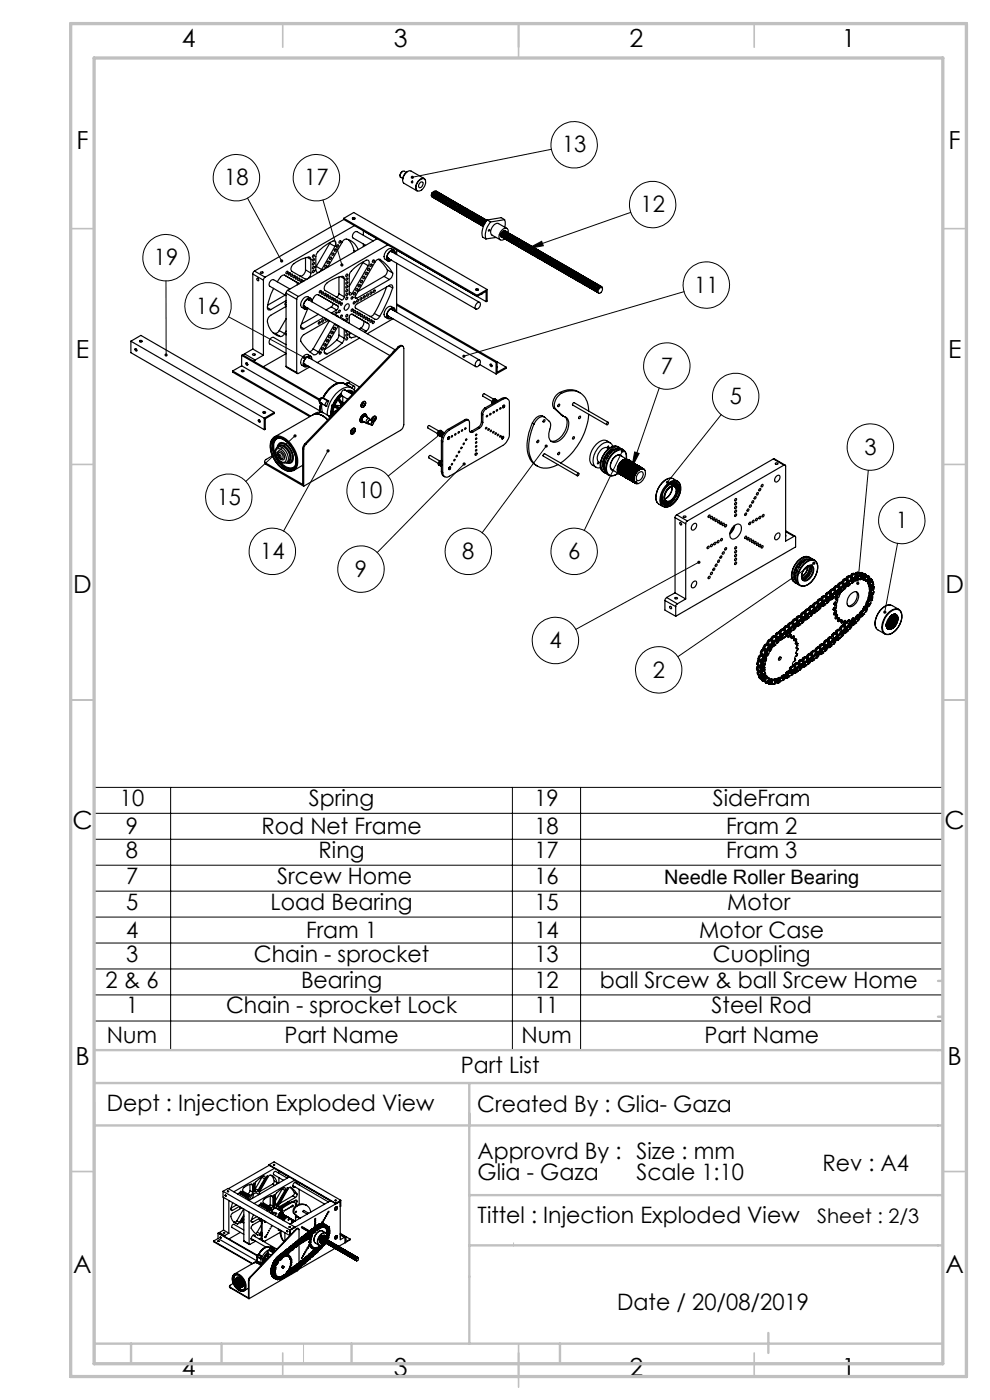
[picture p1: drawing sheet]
<svg xmlns="http://www.w3.org/2000/svg" width="210mm" height="297mm" viewBox="0 0 210 297" stroke-linecap="round" stroke-linejoin="round" font-family="sans-serif">
<defs><g id="words">
<g font-size="5.3">
<text x="38.5" y="9.9">4</text>
<text x="83.5" y="9.9">3</text>
<text x="133.6" y="9.9">2</text>
<text x="178.6" y="9.9">1</text>
<text x="16.2" y="31.6">F</text>
<text x="201.2" y="31.6">F</text>
<text x="16.1" y="75.9">E</text>
<text x="201.1" y="75.9">E</text>
<text x="15.5" y="125.9">D</text>
<text x="200.5" y="125.9">D</text>
<text x="15.4" y="175.9">C</text>
<text x="200.4" y="175.9">C</text>
<text x="16" y="225.9">B</text>
<text x="201" y="225.9">B</text>
<text x="15.5" y="270.1">A</text>
<text x="200.5" y="270.1">A</text>
<text x="38.5" y="291.9">4</text>
<text x="83.5" y="291.9">3</text>
<text x="133.6" y="291.9">2</text>
<text x="178.6" y="291.9">1</text>
</g>
<g font-size="4.8">
<text x="119.2" y="32.3">13</text>
<text x="47.6" y="39.3">18</text>
<text x="64.5" y="39.3">17</text>
<text x="135.9" y="45">12</text>
<text x="32.6" y="56.3">19</text>
<text x="147.3" y="62.1">11</text>
<text x="41.6" y="66.5">16</text>
<text x="140.2" y="79.3">7</text>
<text x="154.8" y="85.7">5</text>
<text x="183.3" y="96.5">3</text>
<text x="46" y="107.1">15</text>
<text x="75.9" y="105.7">10</text>
<text x="190" y="112.1">1</text>
<text x="55.2" y="118.6">14</text>
<text x="98.1" y="118.6">8</text>
<text x="120.5" y="118.6">6</text>
<text x="75.3" y="122.4">9</text>
<text x="116.5" y="137.5">4</text>
<text x="138.5" y="143.7">2</text>
<text x="25.4" y="171">10</text>
<text x="65.5" y="171">Spring</text>
<text x="113.4" y="171">19</text>
<text x="151.2" y="171">SideFram</text>
<text x="26.7" y="176.9">9</text>
<text x="55.5" y="176.9">Rod Net Frame</text>
<text x="113.4" y="176.9">18</text>
<text x="154" y="176.9">Fram 2</text>
<text x="26.7" y="182">8</text>
<text x="67.6" y="182">Ring</text>
<text x="113.4" y="182">17</text>
<text x="154" y="182">Fram 3</text>
<text x="26.7" y="187.5">7</text>
<text x="58.8" y="187.5">Srcew Home</text>
<text x="113.4" y="187.5">16</text>
<text x="26.7" y="193">5</text>
<text x="57.4" y="193">Load Bearing</text>
<text x="113.4" y="193">15</text>
<text x="154.3" y="193">Motor</text>
<text x="26.7" y="204">3</text>
<text x="26.7" y="198.9">4</text>
<text x="53.9" y="204">Chain - sprocket</text>
<text x="64.9" y="198.9">Fram 1</text>
<text x="113.4" y="198.9">14</text>
<text x="113.4" y="204">13</text>
<text x="148.3" y="198.9">Motor Case</text>
<text x="151.2" y="204">Cuopling</text>
<text x="22.4" y="209.5">2 &amp; 6</text>
<text x="63.9" y="209.5">Bearing</text>
<text x="113.4" y="209.5">12</text>
<text x="127.2" y="209.5">ball Srcew &amp; ball Srcew Home</text>
<text x="26.7" y="215">1</text>
<text x="47.9" y="215">Chain - sprocket Lock</text>
<text x="113.4" y="215">11</text>
<text x="150.9" y="215">Steel Rod</text>
<text x="22.7" y="221.2">Num</text>
<text x="60.3" y="221.2">Part Name</text>
<text x="110.6" y="221.2">Num</text>
<text x="149.5" y="221.2">Part Name</text>
<text x="97.8" y="227.5">Part List</text>
<text x="22.6" y="235.6">Dept : Injection Exploded View</text>
<text x="101.2" y="235.9">Created By : Glia- Gaza</text>
<text x="101.3" y="245.8">Approvrd By : Size : mm</text>
<text x="101.3" y="250.3">Glia - Gaza</text>
<text x="135" y="250.3">Scale 1:10</text>
<text x="174.5" y="248.5">Rev : A4</text>
<text x="101.3" y="259.5">Tittel : Injection Exploded View</text>
<text x="130.9" y="277.8">Date / 20/08/2019</text>
</g>
<g font-size="4.2">
<text x="140.9" y="187.4">Needle Roller Bearing</text>
<text x="173.3" y="259.5">Sheet : 2/3</text>
</g>
</g></defs>
<g fill="none" stroke="#000" stroke-width=".21">
<path d="M116.9 31.7l-29.4 5.9M35.2 59.6v15.7M52.5 42l7.2 13.3M68.5 42.4l4 13.8M112 52.7l2.9-1.5 .4 .9zM133.8 45l-21.8 7.7M48.5 67.2l16.1 8.7M145.1 61.9l-46.7 13.7M62.6 92.5l-10.5 9.6M69.6 95.6l-9.5 17.1M93.5 92l-11.2 9M98.5 98.4l-18.5 18.8"/>
<path d="M115.9 94.6l-13.6 18.4M132 95.7l-8.1 16.8M134.6 95.9l1 .3-1.6 3zM139.8 82.3l-5.8 16.9M153 87.9l-11.4 14.4M184.2 99.8l-2.2 24M148.2 119.3l-26.1 14.2M172.6 119.5l-28.8 19.8M190.4 115.2l-2.7 14.7M19.8 167h180.2v55.7h-180.2zM19.8 172.5h180.2M19.8 178h180.2"/>
<path d="M36.2 167v55.7M108.7 167v55.7M123.2 167v55.7M19.8 183.5h180.2M19.8 189.1h180.2M19.8 194.6h180.2M19.8 200.1h180.2M19.8 205.6h180.2M19.8 211.1h180.2M19.8 216.6h180.2"/>
<circle cx="50.2" cy="37.7" r="4.9"/>
<circle cx="67.1" cy="37.7" r="4.9"/>
<circle cx="121.8" cy="30.7" r="4.9"/>
<circle cx="35.2" cy="54.7" r="4.9"/>
<circle cx="138.4" cy="43.4" r="4.9"/>
<circle cx="44.1" cy="64.9" r="4.9"/>
<circle cx="141.5" cy="77.7" r="4.9"/>
<circle cx="149.8" cy="60.5" r="4.9"/>
<circle cx="156.1" cy="84.1" r="4.9"/>
<circle cx="184.6" cy="94.9" r="4.9"/>
<circle cx="48.5" cy="105.5" r="4.9"/>
<circle cx="57.8" cy="117" r="4.9"/>
<circle cx="78.5" cy="104.1" r="4.9"/>
<circle cx="99.3" cy="117" r="4.9"/>
<circle cx="121.8" cy="117" r="4.9"/>
<circle cx="191.3" cy="110.4" r="4.9"/>
<circle cx="76.6" cy="120.7" r="4.9"/>
<circle cx="117.8" cy="135.9" r="4.9"/>
<circle cx="139.7" cy="142.1" r="4.9"/>
</g>
<path d="M169.6 207.8l.2 .3M99.6 229.8v23.7M108.9 263.7v.7M64.4 285v4.3" fill="none" stroke="#c0c0c0" stroke-width=".21"/>
<g fill="none" stroke="#c0c0c0" stroke-width=".35">
<path d="M60 5v5M110 5v7.3M160 5v5M15 48.5h5M200 48.5h5M15 98.5h5M200 98.5h5M15 148.5h5M200 148.5h5M15 248.5h5M200 248.5h5M60 287v5"/>
<path d="M110 285v9.3M160 287v5"/>
</g>
<g fill="none" stroke="#c0c0c0" stroke-width=".5">
<path d="M199 215.7h1M199 208.1h1M20 229.8h180M20 234v55.3M20 238.8h180M20 222.8h180M99.6 229.8v55.2M99.6 253.5h100.4M99.6 264.2h100.4M20 285h180M27.8 285v4.3M47 285v4.3"/>
<path d="M74.6 285v4.3M118.8 285v4.3M163 282.8v4.2"/>
</g>
<path d="M15 5h190v287h-190zM20 12.3h180v277h-180z" fill="none" stroke="#c0c0c0" stroke-width=".7"/>
<path d="M172.3 119.3a.35 .35 0 0 0 .3 .5 .35 .35 0 0 0 .3-.5l-.3 .2 .3-.2-.2-.1zM148 119a.35 .35 0 0 0 0 .5 .35 .35 0 0 0 .4 .1 .35 .35 0 0 0 .2-.5l-.4 .2 .4-.2-.3-.1zM141.4 102.1v.5l.2-.3-.2 .3a.34 .34 0 0 0 .4 0 .34 .34 0 0 0 0-.5 .34 .34 0 0 0-.4 0zM134.6 95.9l1 .3-1.6 3zM131.8 95.5a.34 .34 0 0 0 0 .5 .34 .34 0 0 0 .5-.1 .34 .34 0 0 0-.1-.5l-.2 .3 .2-.3zM115.6 94.4a.34 .34 0 0 0 0 .5 .34 .34 0 0 0 .5-.1 .34 .34 0 0 0 0-.4l-.2 .2 .2-.2zM98.2 98.2a.34 .34 0 0 0 0 .5 .34 .34 0 0 0 .5 0 .34 .34 0 0 0 0-.5l-.2 .2 .2-.2zM93.3 91.8a.34 .34 0 0 0 0 .5 .34 .34 0 0 0 .5 0 .34 .34 0 0 0 0-.5l-.3 .2 .3-.2-.1-.1zM112 52.7l2.9-1.5 .4 .9zM87.2 37.4l-.1 .3 .4-.1-.4 .1a.34 .34 0 0 0 .5 .2 .34 .34 0 0 0 .1-.5 .34 .34 0 0 0-.5 0zM98.2 75.3l-.1 .4 .3-.1-.3 .1a.34 .34 0 0 0 .4 .2 .34 .34 0 0 0 .2-.5 .34 .34 0 0 0-.5-.1zM62.4 92.1a.35 .35 0 0 0-.1 .5 .35 .35 0 0 0 .5 .2 .35 .35 0 0 0 0-.6l-.2 .3 .2-.3zM69.4 95.4a.34 .34 0 0 0-.1 .5 .34 .34 0 0 0 .6 0 .34 .34 0 0 0-.2-.5l-.1 .2 .1-.2zM59.5 55.1a.35 .35 0 0 0 0 .5 .35 .35 0 0 0 .4 .1l-.2-.4 .2 .4 .2-.2a.36 .36 0 0 0-.2-.4 .36 .36 0 0 0-.4 0zM72.3 55.9a.35 .35 0 0 0-.1 .5 .35 .35 0 0 0 .4 .1l-.1-.3 .1 .3 .2-.2a.34 .34 0 0 0-.1-.4 .34 .34 0 0 0-.4 0zM35 75.1l-.1 .3 .3 .3v-.4v.4a.34 .34 0 0 0 .3-.5 .34 .34 0 0 0-.5-.1zM64.3 75.7a.35 .35 0 0 0 .1 .5 .35 .35 0 0 0 .5-.2l-.3-.1h.3a.34 .34 0 0 0-.2-.3 .34 .34 0 0 0-.4 .1zM181.7 123.5a.35 .35 0 0 0-.1 .4 .35 .35 0 0 0 .3 .2l.1-.3-.1 .3a.35 .35 0 0 0 .4-.5 .35 .35 0 0 0-.6-.1zM187.5 129.6l-.1 .1a.31 .31 0 0 0 0 .3 .31 .31 0 0 0 .2 .2l.1-.3-.1 .3a.35 .35 0 0 0 .4-.4 .35 .35 0 0 0-.5-.2z" fill="#000"/>
<g fill="none" stroke="#000" stroke-width=".25">
<path d="M85.4 36.4l-.3 .2-.3 .7M86 36.8a1.1 1.1 0 0 1 1.2-.5l2.8 1.6a1.77 1.77 0 0 0-1.7 2.4l.2 .2-2.8-1.6a1.51 1.51 0 0 1 .3-2.1zM86.2 36.6l-.4-.3a.83 .83 0 0 0-.8 1.3l.4 .3M86.5 36.4h-.1a2.32 2.32 0 0 0-1 1.7M88.9 38.3a.73 .73 0 0 1 .7-.4 .73 .73 0 0 1 .7 .6 1.82 1.82 0 0 1-1.7 2 1.19 1.19 0 0 1 0-1.8zM89.1 38.8a.39 .39 0 0 1 .6-.1 .39 .39 0 0 1-.1 .6 .43 .43 0 0 1-.3 .5 .43 .43 0 0 1-.5-.3zM90 37.9l.1 .1M53.6 58.1l2.3 1.3M53.6 58.1v15.9M54 57.5l-.3 .4-.1 .2M54 57.5l2.2 1.3M54.5 59.1a.25 .25 0 0 1 .3 .1 .25 .25 0 0 1-.1 .3z"/>
<path d="M55.2 57.8l.1-.1a.28 .28 0 0 1 .3 0 .28 .28 0 0 1 .2 .2 .3 .3 0 0 1-.3 .1 .3 .3 0 0 1-.3-.2zM55.9 59.4v15.9M56.2 58.8l-.3 .4v.2M58.8 59.8l.9-1.2 .6-.3 3.2 1.9-.6-.4 .2 .6M60.7 57.7l.2-.2a.24 .24 0 0 1 .1 .4 .24 .24 0 0 1-.4 0zM61.2 58l.2-.1a.23 .23 0 0 1 .1 .3 .23 .23 0 0 1-.4 0zM61.8 58.2l.1-.1a.24 .24 0 0 1 .1 .4 .24 .24 0 0 1-.4 0zM62.3 58.5l.1-.1a.25 .25 0 0 1 .1 .4 .25 .25 0 0 1-.4 0zM62.8 58.7h.1a.26 .26 0 0 1 .1 .3 .26 .26 0 0 1-.3 .2zM63.3 59.1l.1-.1a.23 .23 0 0 1 .1 .3 .23 .23 0 0 1-.4 .1zM63.9 59.3a.24 .24 0 0 1 .1 .3 .24 .24 0 0 1-.4 .1zM64.5 59.6l-.3 .2"/>
<path d="M64.8 57.3a1.2 1.2 0 0 1-1.2 1.3M64.8 54.7v2.6M64.8 57.3l1.1 .6M65.2 54.6l.7 .4M65.9 55a.39 .39 0 0 0-.4-.5 6 6 0 0 0-3.7 2l-.1 .6 .2 .5 2.8 1.6a1.2 1.2 0 0 0 1.2-1.3M65.9 55v2.9M66.4 57.4l.2-.1a.25 .25 0 0 1 0 .4 .25 .25 0 0 1-.3 0zM66.4 56.6l.2-.1a.25 .25 0 0 1 0 .4 .25 .25 0 0 1-.3 0zM66.4 55.8l.1-.1a.24 .24 0 0 1 .1 .4 .24 .24 0 0 1-.3 0zM66.4 55l.1-.1a.24 .24 0 0 1 .1 .3 .24 .24 0 0 1-.3 .1zM66.4 54.2l.1-.2a.24 .24 0 0 1 .1 .4 .24 .24 0 0 1-.3 0zM67.1 56.5l-.1 .2"/>
<path d="M67.1 56.5l1.1 .7M68.8 57.1l-.4 .2M69 56.4l.3-.1a.31 .31 0 0 1-.1 .3 .31 .31 0 0 1-.3 .1zM69.6 55.4h.1a.25 .25 0 0 1 .1 .4 .25 .25 0 0 1-.4 0zM69.9 51.6l-2.8 4.9M69.9 51.6l1.1 .7M70 51.4l-.1 .2M70.1 54.5a.24 .24 0 0 1 .2 .4 .24 .24 0 0 1-.4 0zM70.5 53.8l.2-.1a.25 .25 0 0 1 .1 .3 .25 .25 0 0 1-.4 0zM71 52.3a.68 .68 0 0 0 .3-.7 .68 .68 0 0 0-.5-.5h-.2a6.5 6.5 0 0 0-3.6 3.1v3.1a.51 .51 0 0 0 .4 .5 .51 .51 0 0 0 .6-.3l.2-.3M71 52.8h.2a.26 .26 0 0 1 .1 .3 .26 .26 0 0 1-.4 .1zM71 52.3l-2.8 4.9"/>
<path d="M71.5 52l.2-.1 .1 .1a.25 .25 0 0 1-.1 .3 .25 .25 0 0 1-.3 0zM71.9 58.8v3.5M72 51.1l.1-.1a.26 .26 0 0 1 .1 .4 .26 .26 0 0 1-.3 .1zM72.2 58.7l.8 .4M72.9 46.3l28.3 16.3M72.9 46.3l2.1-1.2 28.3 16.3M72.9 46.6l30.2 17.4M72.9 46.3v.3M72.9 46.6l-18.9 10.9M73 59.1a.43 .43 0 0 0-.4-.5 5.8 5.8 0 0 0-3.7 2l-.1 .6 .2 .4 3.4 2a.59 .59 0 0 0 .6-.6M73 59.1v3.9M73.4 60l.2-.2a.26 .26 0 0 1 .1 .3 .26 .26 0 0 1-.4 .1z"/>
<path d="M73.4 58.2l.2-.1a.26 .26 0 0 1 .1 .4 .26 .26 0 0 1-.4 .1zM73.4 59.1l.2-.2a.26 .26 0 0 1 .1 .4 .26 .26 0 0 1-.4 .1zM73.8 50.8a4.1 4.1 0 0 1 1.3 2.4M74.8 46.2a.27 .27 0 0 1 .3-.1 .27 .27 0 0 1 .1 .4 .3 .3 0 0 1-.3 0 .3 .3 0 0 1-.1-.3zM74.8 46.5h.4M75.1 53.2v.2M75.1 53.2l.3 .1M75.2 47.9l-19 10.9M76 52.9a3 3 0 0 0-2.9-2.1l-.4 .4-3.2 5.5M76.6 59.6l.1-.1a.24 .24 0 0 1 .1 .3 .24 .24 0 0 1-.4 .1zM77 55.7l-2.9 5M77 55.7l1.1 .7"/>
<path d="M77 58.7l.2-.1a.24 .24 0 0 1 .1 .3 .24 .24 0 0 1-.4 .1zM77.1 49.9v-.9l2.9 1.7-19 10.9M77.1 55.5l-.1 .2M77.1 51.8v.5M77.5 57.9l.4-.1a.31 .31 0 0 1-.1 .3 .31 .31 0 0 1-.3 .1zM78.1 57l.1-.1a.26 .26 0 0 1 .1 .3 .26 .26 0 0 1-.3 .1zM78.1 56.4a.64 .64 0 0 0 .2-.8 .64 .64 0 0 0-.6-.4 6.5 6.5 0 0 0-3.6 3v4.3l.2 .1 .4-.3M78.1 56.4l-3.4 5.9M78.5 56.2l.2-.2a.24 .24 0 0 1 .1 .3 .24 .24 0 0 1-.3 .1zM79.1 55.2l.2-.1a.25 .25 0 0 1 0 .4 .25 .25 0 0 1-.3 0zM79.2 51.1l-3.5-2a.9 .9 0 0 0-.8 1.4l2.6 1.5M80.3 55l1 1 .9 1.3"/>
<path d="M80.5 55a.84 .84 0 0 0-.9 .6l-4.2 7.2a.29 .29 0 0 0-.1 .3 .29 .29 0 0 0 .4 .2M80.5 55a8.1 8.1 0 0 1 2.8 2.9M80.5 55h.1M81.5 58.6l-5.5 3.2M81.5 58.6l1.1 .7M82.1 54.6h.1M82.1 54.6l18.8 10.9M82.1 54.9h.2M82.1 54.9h.1M82.1 55l.4-.1zM82.1 54.7v.1h.2M82.1 54.7l.1 .1"/>
<path d="M82.2 57.3a1.48 1.48 0 0 1-.7 1.3M82.2 57.3l1.1 .6M82.2 54.8h.1M82.2 54.7v.1M82.2 52l-18.9 10.9M82.3 54.7l-.1 .1M82.4 54.9l-.3 .1 .3-.1M82.6 59.3l-6.9 4M82.9 53.3l18.8 10.9M82.9 53.2v.1M83 53.3h.1M83 53.3v-.1l.1 .2"/>
<path d="M83 53.2l.1 .2M83.1 53.3h.1M83.1 53.1l.2 .4M83.1 53.2l.1 .2M83.1 53.2v.1M83.2 53.4h.1M83.3 57.9a1.55 1.55 0 0 1-.7 1.4M83.3 53.5l-.1-.4 .1 .4M83.6 53.1l-.6-.3a1.51 1.51 0 0 0-1.3 2.2l.6 .3M83.7 53.8a.56 .56 0 0 0-.3-.7 .56 .56 0 0 0-.7 .3 1.49 1.49 0 0 0-.4 1.8l.4 .1 .3-.1M83.8 53.8a.64 .64 0 0 0-.4-.8 .64 .64 0 0 0-.8 .4l-.2 .3a1.15 1.15 0 0 0-.1 1.7l.7-.2M84.1 53.1v.9"/>
<path d="M84.1 55.8v10.4M91.6 41a.59 .59 0 0 0 .1 .8h.1M91.6 41a.55 .55 0 0 0 .1 .8M92.2 40.6l-.6 .4M92.6 40.6a.73 .73 0 0 0-.8 .2 .73 .73 0 0 0 0 .9l.3 .3M92.7 40.7a.76 .76 0 0 0-.8 .4 .76 .76 0 0 0 .1 .9h.2M93 40.8a.77 .77 0 0 0-.9 1.1l.3 .3M93.1 40.9a.76 .76 0 0 0-.8 .4 .76 .76 0 0 0 .1 .9l.1 .1M93.3 41a.77 .77 0 0 0-.8 1.1l.3 .3M93.5 41.1a.62 .62 0 0 0-.7 .1 .62 .62 0 0 0-.2 .7v.4l.3 .2M93.7 41.2l-.1-.1a.86 .86 0 0 0-.7 .7 .86 .86 0 0 0 .2 .8M93.8 41.3a.62 .62 0 0 0-.7 .1 .62 .62 0 0 0-.1 .7v.4l.3 .2"/>
<path d="M94.1 41.4a.75 .75 0 0 0-.8 .3 .75 .75 0 0 0-.1 .8l.3 .3M94.2 41.6l-.1-.1a.77 .77 0 0 0-.7 .5 .77 .77 0 0 0 .2 .9M94.4 41.6a.77 .77 0 0 0-.9 1.1l.3 .3M94.5 41.7a.76 .76 0 0 0-.8 .4 .76 .76 0 0 0 .1 .9l.2 .1M94.8 41.8a.77 .77 0 0 0-.9 1.1l.3 .3M94.9 41.9a.76 .76 0 0 0-.9 .4 .76 .76 0 0 0 .2 .9l.1 .1M95.1 42a.77 .77 0 0 0-.9 1.1l.3 .4M95.2 42.2a.62 .62 0 0 0-.6 0 .62 .62 0 0 0-.2 .7v.4l.3 .2M95.3 42.2a.76 .76 0 0 0-.7 .9l.1 .4 .2 .2M95.4 42.2l.1 .1M95.6 42.4a.62 .62 0 0 0-.7 .1 .62 .62 0 0 0-.2 .6l.1 .4 .2 .2M95.7 42.4a.86 .86 0 0 0-.7 .6 .86 .86 0 0 0 .2 .8"/>
<path d="M95.7 42.4l.1 .1M95.9 42.5a.76 .76 0 0 0-.8 .4 .76 .76 0 0 0 .1 .9l.2 .1M96.2 42.6a.78 .78 0 0 0-.8 .3 .78 .78 0 0 0-.1 .8l.3 .4M96.3 42.8a.76 .76 0 0 0-.8 .3 .76 .76 0 0 0 .1 .9l.1 .1M96.6 42.9a.78 .78 0 0 0-.9 .4 .78 .78 0 0 0 .3 1M96.6 43a.76 .76 0 0 0-.8 .3 .76 .76 0 0 0 .1 .9l.2 .1M96.9 43.1a.62 .62 0 0 0-.7 0 .62 .62 0 0 0-.2 .6v.4l.3 .4M97 43.2a.62 .62 0 0 0-.7 .1 .62 .62 0 0 0-.2 .6l.1 .4 .2 .2M97.1 43.2a.83 .83 0 0 0-.7 .6 .83 .83 0 0 0 .3 .9M97.1 43.2l.2 .1M97.3 43.4v-.1a.77 .77 0 0 0-.8 .5 .77 .77 0 0 0 .3 .9M97.6 43.5a.77 .77 0 0 0-.8 .4 .77 .77 0 0 0 .2 1"/>
<path d="M97.7 43.6a.76 .76 0 0 0-.8 .3 .76 .76 0 0 0 .1 .9l.2 .1M98 43.7a.78 .78 0 0 0-.9 .4 .78 .78 0 0 0 .3 1M98 43.8v-.1a.79 .79 0 0 0-.7 .5 .79 .79 0 0 0 .2 .9M98.3 43.9a.78 .78 0 0 0-.9 .4 .78 .78 0 0 0 .3 1M98.4 44v-.1a.79 .79 0 0 0-.8 .5 .79 .79 0 0 0 .3 .9M98.6 45.8l.2 .1M98.7 44.1a.59 .59 0 0 0-.7 0 .59 .59 0 0 0-.2 .6v.5l.3 .3M98.7 44.2a.62 .62 0 0 0-.6 .1 .62 .62 0 0 0-.2 .6v.4l.3 .2M99 44.3a.59 .59 0 0 0-.6 0 .59 .59 0 0 0-.3 .6v.5l.3 .3M99.1 44.4v-.1a.81 .81 0 0 0-.8 1.2l.3 .2M99.4 44.5a.8 .8 0 0 0-.9 .3 .8 .8 0 0 0 0 .9l.2 .1M99.4 44.6v-.1a.79 .79 0 0 0-.7 .5 .79 .79 0 0 0 .2 .9"/>
<path d="M99.7 44.7a.78 .78 0 0 0-.8 .5 .78 .78 0 0 0 .2 .9M99.8 44.8v-.1a.79 .79 0 0 0-.8 .6 .79 .79 0 0 0 .3 .8M100.1 44.9a.77 .77 0 0 0-.9 .5 .77 .77 0 0 0 .3 .9M100.2 45l-.1-.1a.79 .79 0 0 0-.7 .6 .79 .79 0 0 0 .2 .9M100.4 45.1a.59 .59 0 0 0-.6 0 .59 .59 0 0 0-.2 .7l-.1 .4 .4 .3M100.5 45.2a.62 .62 0 0 0-.7 .1 .62 .62 0 0 0-.1 .7v.4l.3 .2M100.8 45.3a.76 .76 0 0 0-.9 .5 .76 .76 0 0 0 .3 .9M100.9 45.4h-.1a.77 .77 0 0 0-.7 .5 .77 .77 0 0 0 .2 .8M101.1 45.5a.78 .78 0 0 0-.7 .3 .78 .78 0 0 0-.2 .8l.4 .3M101.2 45.6v-.1a.79 .79 0 0 0-.8 .6 .79 .79 0 0 0 .3 .9M101.5 45.7a.79 .79 0 0 0-.9 .4 .79 .79 0 0 0 .2 1h.1M101.6 45.8h-.1a.79 .79 0 0 0-.7 .5 .79 .79 0 0 0 .2 .9"/>
<path d="M101.8 45.9a.59 .59 0 0 0-.6 .1 .59 .59 0 0 0-.2 .6l-.1 .4 .4 .3M101.9 46a.79 .79 0 0 0-.8 .5 .79 .79 0 0 0 .3 .9M102.2 46.1a.77 .77 0 0 0-.8 .4 .77 .77 0 0 0 .1 .9l.1 .1M102.3 46.2h-.1a.77 .77 0 0 0-.7 .5 .77 .77 0 0 0 .2 .9M102.6 46.3a.78 .78 0 0 0-.9 .5 .78 .78 0 0 0 .3 .9M102.6 48a.94 .94 0 0 1 .7-1.3 .77 .77 0 0 0-.9 .4 .77 .77 0 0 0 .2 .9M102.6 46.4a.77 .77 0 0 0-.8 .5 .77 .77 0 0 0 .3 .9M102.9 46.5a.79 .79 0 0 0-.8 .4 .79 .79 0 0 0 .1 1h.1M103 46.6h-.1a.79 .79 0 0 0-.7 .5 .79 .79 0 0 0 .2 .9M103.2 46.9l-.5 .7M103.4 46.7a4 4 0 0 0-1 3.6l.7 .4M103.4 46.7l.7 .4"/>
<path d="M104.1 47.1a4 4 0 0 0-1 3.6M105.2 50.4l-2.1 .3M106.3 49.7v.4l.3 .3M106.9 48.9l.2 .1M107 46.6l.2 .5-.1 1.1M107 46.6l-2.9 .5M107 46.6l-.7-.4-2.9 .5M107.2 49.1v-.1a.79 .79 0 0 0-.7 .6 .79 .79 0 0 0 .2 .8M107.4 49.1l-.1-.1a.79 .79 0 0 0-.8 .1 .79 .79 0 0 0-.3 .8l.1 .4h.2M107.4 49.1a.83 .83 0 0 0-.8 .6 .83 .83 0 0 0 .3 .9M107.4 49.1l.1 .1M107.5 48.5l-1.7-1.1a1.66 1.66 0 0 0-1.7 1.9l.3 .6 1.7 1"/>
<path d="M107.6 49.3l-.1-.1a.79 .79 0 0 0-.7 .6 .79 .79 0 0 0 .2 .8M107.8 49.4a.69 .69 0 0 0-.3-1 .69 .69 0 0 0-.9 .3 1.62 1.62 0 0 0-.5 2.2h.4l.6-.2M107.8 49.4a.76 .76 0 0 0-.7 .2 .76 .76 0 0 0-.1 .8l.3 .4M107.9 49.5v-.1a.81 .81 0 0 0-.7 .6 .81 .81 0 0 0 .2 .8M108.2 49.6a.76 .76 0 0 0-.8 .2 .76 .76 0 0 0-.1 .9l.3 .3M108.3 49.7v-.1a.81 .81 0 0 0-.8 .6 .81 .81 0 0 0 .2 .8M108.5 49.8l-.1-.1a.79 .79 0 0 0-.7 1.2l.3 .3M108.6 49.9a.6 .6 0 0 0-.6 .1 .6 .6 0 0 0-.2 .7v.3l.3 .3M108.9 50a.75 .75 0 0 0-.8 .3 .75 .75 0 0 0-.1 .8l.3 .3M109 50.1a.77 .77 0 0 0-.8 .5 .77 .77 0 0 0 .2 .8M109.3 50.2a.77 .77 0 0 0-.9 1.1l.3 .3M109.4 50.3a.76 .76 0 0 0-.9 .4 .76 .76 0 0 0 .2 .9h.1"/>
<path d="M109.6 50.4a.77 .77 0 0 0-.9 1.1l.3 .3M109.7 50.5a.76 .76 0 0 0-.8 .4 .76 .76 0 0 0 .1 .9l.2 .1M110 50.6a.77 .77 0 0 0-.9 1.1l.3 .3M110.1 50.7a.62 .62 0 0 0-.7 .1 .62 .62 0 0 0-.2 .7l.1 .4 .2 .2M110.3 50.8l-.1-.1a.84 .84 0 0 0-.7 .6 .84 .84 0 0 0 .2 .9M110.4 50.9a.62 .62 0 0 0-.6 .1 .62 .62 0 0 0-.2 .7v.4l.3 .2M110.7 51a.75 .75 0 0 0-.8 .3 .75 .75 0 0 0-.1 .8l.3 .3M110.8 51.1a.76 .76 0 0 0-.8 .4 .76 .76 0 0 0 .1 .9l.1 .1M111 51.2a.77 .77 0 0 0-.9 1.1l.4 .3M111.1 51.3a.76 .76 0 0 0-.8 .4 .76 .76 0 0 0 .1 .9l.2 .1M111.4 51.4a.77 .77 0 0 0-.9 1.1l.3 .3M111.5 51.5a.76 .76 0 0 0-.8 .4 .76 .76 0 0 0 .1 .9l.1 .1"/>
<path d="M111.6 51.6a.76 .76 0 0 0-.8 .9l.1 .3 .3 .3M111.6 51.6h.1M111.8 51.7a.62 .62 0 0 0-.6 .1 .62 .62 0 0 0-.2 .7v.4l.3 .2M112.1 51.9a.79 .79 0 0 0-.8 .3 .79 .79 0 0 0 .1 1h.1M112.2 52l-.1-.1a.77 .77 0 0 0-.7 .5 .77 .77 0 0 0 .3 .9M112.5 52a.79 .79 0 0 0-.9 .5 .79 .79 0 0 0 .3 .9M112.5 52.1a.76 .76 0 0 0-.8 .4 .76 .76 0 0 0 .1 .9l.2 .1M112.8 52.2a.78 .78 0 0 0-.9 .5 .78 .78 0 0 0 .3 1M112.9 52.3a.76 .76 0 0 0-.8 .4 .76 .76 0 0 0 .1 .9l.2 .1M113.2 52.5a.78 .78 0 0 0-.9 .4 .78 .78 0 0 0 .3 1M113.2 52.6a.62 .62 0 0 0-.6 .1 .62 .62 0 0 0-.2 .6v.4l.3 .2M113.5 52.7a.59 .59 0 0 0-.6 0 .59 .59 0 0 0-.3 .6v.4l.3 .4"/>
<path d="M113.6 52.8a.62 .62 0 0 0-.7 .1 .62 .62 0 0 0-.2 .6l.1 .4 .3 .2M113.9 52.9a.59 .59 0 0 0-.7 0 .59 .59 0 0 0-.2 .6v.4l.3 .4M113.9 53v-.1a.81 .81 0 0 0-.8 1.2l.3 .2M114.2 53.1a.8 .8 0 0 0-.8 .3 .8 .8 0 0 0 0 .9l.2 .2M114.3 53.2v-.1a.79 .79 0 0 0-.8 .5 .79 .79 0 0 0 .3 .9M114.6 53.3a.78 .78 0 0 0-.9 .4 .78 .78 0 0 0 .3 1M114.7 53.4l-.1-.1a.79 .79 0 0 0-.7 .5 .79 .79 0 0 0 .2 .9M114.9 53.5a.78 .78 0 0 0-.8 .4 .78 .78 0 0 0 .2 1M115 53.6v-.1a.79 .79 0 0 0-.8 .5 .79 .79 0 0 0 .3 .9M115.1 53.6a.83 .83 0 0 0-.7 .6 .83 .83 0 0 0 .3 .9M115.1 53.6l.2 .1M115.4 53.8a.62 .62 0 0 0-.7 .1 .62 .62 0 0 0-.2 .6v.4l.3 .2"/>
<path d="M115.6 53.9a.59 .59 0 0 0-.6 0 .59 .59 0 0 0-.2 .6l-.1 .5 .3 .3M115.7 54v-.1a.81 .81 0 0 0-.8 1.2l.3 .2M116 54.1a.8 .8 0 0 0-.9 .3 .8 .8 0 0 0 0 .9l.3 .2M116.1 54.2l-.1-.1a.79 .79 0 0 0-.7 .5 .79 .79 0 0 0 .2 .9M116.3 54.3a.77 .77 0 0 0-.8 .5 .77 .77 0 0 0 .3 .9M116.4 54.4v-.1a.79 .79 0 0 0-.8 .6 .79 .79 0 0 0 .3 .8M116.7 54.5a.59 .59 0 0 0-.7 0 .59 .59 0 0 0-.2 .6v.5l.3 .3M116.8 54.6l-.1-.1a.79 .79 0 0 0-.7 .6 .79 .79 0 0 0 .2 .8M117.1 54.7a.77 .77 0 0 0-.9 .4 .77 .77 0 0 0 .1 .9l.2 .1M117.1 54.8v-.1a.77 .77 0 0 0-.8 .6 .77 .77 0 0 0 .3 .8M117.4 54.9a.78 .78 0 0 0-.8 .5 .78 .78 0 0 0 .2 .9M117.5 55l-.1-.1a.79 .79 0 0 0-.7 .6 .79 .79 0 0 0 .2 .8"/>
<path d="M117.8 55.1a.79 .79 0 0 0-.9 .4 .79 .79 0 0 0 .2 .9l.1 .1M117.8 55.2v-.1a.79 .79 0 0 0-.7 .6 .79 .79 0 0 0 .2 .8M118.1 55.3a.77 .77 0 0 0-.8 .4 .77 .77 0 0 0 .1 .9l.1 .1M118.2 55.4l-.1-.1a.79 .79 0 0 0-.7 .6 .79 .79 0 0 0 .3 .9M118.5 55.5a.77 .77 0 0 0-.9 .5 .77 .77 0 0 0 .3 .9M118.5 55.6a.62 .62 0 0 0-.6 .1 .62 .62 0 0 0-.2 .7v.4l.3 .2M118.8 55.7a.76 .76 0 0 0-.8 .5 .76 .76 0 0 0 .3 .9M118.9 55.8a.77 .77 0 0 0-.8 .5 .77 .77 0 0 0 .3 .8M119.2 55.9a.76 .76 0 0 0-.8 .3 .76 .76 0 0 0-.1 .8l.3 .3M119.2 56v-.1a.79 .79 0 0 0-.7 .6 .79 .79 0 0 0 .2 .9M119.5 56.1a.79 .79 0 0 0-.8 .4 .79 .79 0 0 0 .1 1h.2M119.6 56.2a.79 .79 0 0 0-.8 .5 .79 .79 0 0 0 .3 .9"/>
<path d="M119.9 56.3a.77 .77 0 0 0-.9 .4 .77 .77 0 0 0 .2 .9l.1 .1M119.9 56.4a.79 .79 0 0 0-.7 .5 .79 .79 0 0 0 .2 .9M120.1 56.5a.79 .79 0 0 0-.8 1.1l.4 .3M120.1 56.4l.1 .1M120.3 56.7a.62 .62 0 0 0-.7 .1 .62 .62 0 0 0-.1 .6v.4l.3 .2M120.6 56.8a.76 .76 0 0 0-.9 .4 .76 .76 0 0 0 .3 .9M120.6 56.8a.77 .77 0 0 0-.7 .5 .77 .77 0 0 0 .2 .9M120.9 56.9a.76 .76 0 0 0-.7 .3 .76 .76 0 0 0-.1 .8l.3 .3M121 57a.79 .79 0 0 0-.8 .5 .79 .79 0 0 0 .3 .9M121.3 57.1a.79 .79 0 0 0-.9 .5 .79 .79 0 0 0 .2 .9l.1 .1M121.4 57.3l-.1-.1a.79 .79 0 0 0-.7 .5 .79 .79 0 0 0 .2 .9M121.6 57.4a.77 .77 0 0 0-.8 .4 .77 .77 0 0 0 .3 1"/>
<path d="M121.7 57.5v-.1a.81 .81 0 0 0-.7 .5 .81 .81 0 0 0 .2 .9M122 57.6a.77 .77 0 0 0-.8 .4 .77 .77 0 0 0 .1 .9h.1M122.1 57.7l-.1-.1a.79 .79 0 0 0-.7 .5 .79 .79 0 0 0 .2 .9M122.3 57.7a.78 .78 0 0 0-.8 .5 .78 .78 0 0 0 .3 1M122.4 57.9v-.1a.81 .81 0 0 0-.7 .5 .81 .81 0 0 0 .2 .9M122.7 58a.79 .79 0 0 0-.9 .4 .79 .79 0 0 0 .2 .9l.1 .1M122.8 58.1l-.1-.1a.81 .81 0 0 0-.7 .5 .81 .81 0 0 0 .2 .9M123 58.2a.77 .77 0 0 0-.8 .4 .77 .77 0 0 0 .1 .9l.2 .1M123.1 58.3v-.1a.81 .81 0 0 0-.7 .5 .81 .81 0 0 0 .2 .9M123.4 58.4l-.1-.1a.79 .79 0 0 0-.8 1.1l.3 .4M123.5 58.5l-.1-.1a.81 .81 0 0 0-.7 .6 .81 .81 0 0 0 .2 .8M123.8 58.6a.74 .74 0 0 0-.9 .2 .74 .74 0 0 0 0 .9l.3 .3"/>
<path d="M123.8 58.7v-.1a.79 .79 0 0 0-.7 .5 .79 .79 0 0 0 .2 .9M124.1 58.8a.76 .76 0 0 0-.8 .2 .76 .76 0 0 0-.1 .8l.3 .4M124.2 58.9v-.1a.81 .81 0 0 0-.8 .5 .81 .81 0 0 0 .2 .9M124.5 59a.76 .76 0 0 0-.8 .2 .76 .76 0 0 0-.1 .8l.3 .4M124.5 59.1a.76 .76 0 0 0-.8 .4 .76 .76 0 0 0 .2 .9h.1M124.8 59.2a.77 .77 0 0 0-.9 1.1l.3 .3M124.9 59.3a.62 .62 0 0 0-.6 .1 .62 .62 0 0 0-.2 .6v.4l.3 .2M125 59.3a.84 .84 0 0 0-.7 .6 .84 .84 0 0 0 .3 .9M125 59.3l.2 .1M125.3 59.5a.62 .62 0 0 0-.7 .1 .62 .62 0 0 0-.2 .7l.1 .3 .2 .3M125.5 59.6a.74 .74 0 0 0-.8 .2 .74 .74 0 0 0-.1 .8l.4 .4M125.6 59.7a.76 .76 0 0 0-.8 .4 .76 .76 0 0 0 .1 .9h.2"/>
<path d="M125.9 59.8a.77 .77 0 0 0-.9 1.1l.3 .3M126 59.9a.76 .76 0 0 0-.8 .4 .76 .76 0 0 0 .1 .9h.1M27.8 72.4v2.4l28.3 16.4M27.8 72.4l28.3 16.3M27.8 72.4l2.1-1.2 28.3 16.3M28.6 74h.2a.25 .25 0 0 1 .2 .2 .25 .25 0 0 1-.1 .3zM28.8 74l.2 .3M29.7 72.2a.25 .25 0 0 1 .3 0 .25 .25 0 0 1 .1 .3 .25 .25 0 0 1-.3 .1 .25 .25 0 0 1-.1-.4zM29.7 72.5h.4M49.4 78.7l16.5 9.6M49.4 78.7v.2l16.3 9.5M51.3 78.6a.25 .25 0 0 1 .3-.1 .25 .25 0 0 1 .1 .3 .25 .25 0 0 1-.3 .1 .25 .25 0 0 1-.1-.3z"/>
<path d="M51.3 78.8h.4M51.3 77.6l17.2 9.9M51.3 77.6l-1.9 1.1M51.3 75.4l.2-.1 16.3 9.4M51.3 75.4l16.4 9.5M51.3 75.4v2.2M51.9 75.1l-.3 .2M51.9 75.1l2.2 1.3M52.1 77a.28 .28 0 0 1 .4 .1 .28 .28 0 0 1-.1 .4zM52.4 77l.2 .4zM53.6 74l2.3 1.3M53.6 74l-1.7 1.1"/>
<path d="M53.7 75.1a.25 .25 0 0 1 .3-.1 .25 .25 0 0 1 .1 .3 .25 .25 0 0 1-.4 .1 .25 .25 0 0 1 0-.3zM54.1 76.4l-.2 .2M55.9 75.3l-1.8 1.1M56.7 65.3l.7 .4M58 70.6l.3 .1M58 61.2v.1a7.5 7.5 0 0 0-1.2 4.3l.6 .1M58.3 70.7l1.2 .7M59.2 70.1l-.3 .4-.6 .2M59.2 70.1l1.2 .7M60.4 70.8l-.5 .5-.4 .1M60.5 62.6l-3.7 2.1M60.7 77.7l.1 .2 2.2 1.3"/>
<path d="M60.7 65l-3.3 1.9a1.74 1.74 0 0 0-.3 2.6 3.4 3.4 0 0 0 2.4 1.9M60.7 73.1l-2.7-1.5a.92 .92 0 0 0-.7 1.4l3.4 2M60.7 70.8v.2M60.7 64.2a.27 .27 0 0 0-.3 .2 .27 .27 0 0 0 .2 .3h.1M60.7 62.2l2.2 1.3M60.7 77.7l2.2 1.3M60.7 62.2v15.5M60.7 70.2l-.3 .6M60.7 63.8l-3.3 1.9M60.7 75l-4.8 2.8M60.7 67.6l-1.5 2.5M61 61.6l-.3 .6"/>
<path d="M61 61.6l2.3 1.3M61.5 61.3l-3.5-2a.92 .92 0 0 0-.7 1.4l3.4 2M62.9 63.5v15.5M63.3 62.9l-.4 .6M63.8 69.4l.7 .3M64.4 77.1l7.2 4.2M64.4 65h.1M64.4 77.4a.52 .52 0 0 0 .9 .2M64.4 65.2l.4-.1zM64.4 65l.2 .1M64.4 65v-.1l18.3 10.5M64.4 77.1v.1"/>
<path d="M64.4 77.3h.1M64.4 77.3l.1 .1M64.4 64.9l.1 .1M64.5 65.2l.3-.1-.3 .2M64.5 65h.1M64.5 77.5l.3-.1zM64.5 77.2h.1M64.5 65h-.1M64.5 65v.1M64.5 77.4h.1M64.5 64.9v.1M64.5 77.2l-.1 .1"/>
<path d="M64.7 77.3h-.3M64.7 77.3h-.1M64.7 77.3l-.3 .1M64.8 77.3l-.4 .1M65.2 75.7l11 6.4M65.2 63.5l18.6 10.7M65.2 63.4l.2 .2M65.2 75.7h.1M65.3 63.4l.1 .2M65.3 75.8h.1M65.4 63.4l.1 .2M65.4 63.6h.1"/>
<path d="M65.4 75.6v.2M65.4 75.8l-.1-.1 .1 .1M65.4 75.8h.1M65.4 75.8h-.1M65.4 63.5l.1-.1 .1 .3-.1-.4 .1 .4M65.4 63.4l.1 .3M65.4 75.6l.1 .3M65.4 75.8l.1 .1M65.5 63.6h.1M65.5 75.8h.1M65.5 75.6l.1 .4M65.5 75.6l.1 .3-.1-.3-.1 .1"/>
<path d="M65.7 77.9l-2.5 1.4-.3-.3M65.9 63.3l-.5-.3a1.54 1.54 0 0 0-1.5 2l.7 .5M65.9 75.6l-.5-.4a1.54 1.54 0 0 0-1.5 2l.7 .6M66.1 64a.6 .6 0 0 0-.5-.7 .6 .6 0 0 0-.7 .4 1.14 1.14 0 0 0-.2 1.8l.6-.1M66.1 76.2a.61 .61 0 0 0-.5-.6 .61 .61 0 0 0-.7 .4 1.65 1.65 0 0 0-.5 1.4M66.1 64a.64 .64 0 0 0-.3-.8 .64 .64 0 0 0-.9 .4l-.1 .1a1.2 1.2 0 0 0-.1 1.9l.6-.2-1.5 3.8a.46 .46 0 0 0 .1 .6 .46 .46 0 0 0 .6-.1M66.1 76.3a.61 .61 0 0 0-.3-.8 .61 .61 0 0 0-.7 .2l-.2 .1a1.35 1.35 0 0 0-.2 2.1l.6-.3M66.4 74l-.7 .6M66.4 74l1.2 .7M67.5 62.5l4.1 2.4M67.6 62.5a.84 .84 0 0 0-1.1 .6l-.4 .7M67.6 66.7l-3.7 2.1"/>
<path d="M67.6 68.4l.1-.1a.23 .23 0 0 1 .2 .3 .23 .23 0 0 1-.4 0zM67.8 74.7l.2-.1a.25 .25 0 0 1 .1 .4 .25 .25 0 0 1-.4 0zM67.8 61.7l.2-.1a.25 .25 0 0 1 .1 .4 .25 .25 0 0 1-.4 0zM68.3 67.9l.2-.1a.25 .25 0 0 1 .1 .4 .25 .25 0 0 1-.4 0zM68.3 73.9l.1-.1a.24 .24 0 0 1 .2 .3 .24 .24 0 0 1-.4 .1zM68.3 62l.2-.1a.25 .25 0 0 1 .1 .4 .25 .25 0 0 1-.4 0zM68.7 67.3l-4.2 2.4M68.8 74.7l.6 .4M68.8 62.3l.2-.1a.26 .26 0 0 1 .1 .3 .26 .26 0 0 1-.4 .1zM68.8 73l.2-.1a.26 .26 0 0 1 .1 .3 .26 .26 0 0 1-.4 .1zM69 67.5l-.1 .3a.22 .22 0 0 0 .3 .1 .22 .22 0 0 0 .1-.2M69.4 62.5h.2a.31 .31 0 0 1-.1 .4 .31 .31 0 0 1-.3 .1z"/>
<path d="M69.4 72.1h.2a.31 .31 0 0 1-.1 .3 .31 .31 0 0 1-.3 .1zM69.7 67.9l-5.2 3.1a1.33 1.33 0 0 0-.1 2.2 6 6 0 0 0 2.3 2.1l.3-.1 .6-.5M69.7 63l.3-.2a.24 .24 0 0 1 .1 .3 .24 .24 0 0 1-.4 .1zM69.9 71.2h.1a.25 .25 0 0 1 .1 .3 .25 .25 0 0 1-.4 0zM69.9 68l-3.5 6M70.3 65.1l-1.2 .7M70.3 65.1l1.1 .7M70.3 63.2l.2-.1a.23 .23 0 0 1 .1 .4 .23 .23 0 0 1-.4-.1zM70.3 70.4l.1-.1a.24 .24 0 0 1 .2 .3 .24 .24 0 0 1-.4 .1zM70.6 66.6l.1 .1M70.8 63.5l.2-.1a.25 .25 0 0 1 .1 .3 .25 .25 0 0 1-.4 0zM70.8 69.5l.2-.1a.25 .25 0 0 1 .1 .4 .25 .25 0 0 1-.4 0z"/>
<path d="M71 68.7l-3.4 6M71.2 66.3l.2-.1a.26 .26 0 0 1 0 .4 .26 .26 0 0 1-.4 0zM71.2 68.8l.1 .3 .2-.1M71.3 63.7l.2-.1a.24 .24 0 0 1 .1 .4 .24 .24 0 0 1-.4 0zM71.3 67h.4l.1 .3M71.4 65.8l-1.1 .6M71.4 72.1l-2.5 2M71.4 72.1l1.2 .7M71.6 64.9a.61 .61 0 0 1-.2 .9M71.6 64.9l-1.1-.6a.62 .62 0 0 1-.2 .8M71.8 69.1l-2.8 4.8a.67 .67 0 0 0-.3 .7 .67 .67 0 0 0 .6 .5h.1M71.8 64.1l.2-.2a.28 .28 0 0 1 .1 .4 .28 .28 0 0 1-.4 .1z"/>
<path d="M71.9 65.9l.1-.1a.26 .26 0 0 1 .1 .3 .26 .26 0 0 1-.3 .1zM71.9 62.3a.66 .66 0 0 1-.6 .7M71.9 71.1l-.5 1M71.9 69.2v1.9M71.9 62.3l1.1 .7M71.9 71.1l1.1 .7M72.2 64.4l.4-.1a.26 .26 0 0 1 0 .3 .26 .26 0 0 1-.4 0zM72.4 66.8h.1a.23 .23 0 0 1 .1 .4 .23 .23 0 0 1-.4 0zM72.6 72.8a10.8 10.8 0 0 1-3.2 2.3M72.6 67.7h.3l.1 .2M72.7 67.7l.3 .2M73 71.8v.4l-.4 .6"/>
<path d="M73 67.9v.1M73 69.8v2M73.3 64.7a.44 .44 0 0 1 .7-.2 .44 .44 0 0 1 0 .7 .57 .57 0 0 1-.3 .5 .57 .57 0 0 1-.7-.1zM73.4 60.8l.3-.2a.31 .31 0 0 1 0 .4 .31 .31 0 0 1-.4 .1zM73.4 61.6l.3-.1a.26 .26 0 0 1 0 .3 .26 .26 0 0 1-.4 0zM73.4 62.4l.2-.2a.23 .23 0 0 1 .1 .4 .23 .23 0 0 1-.4 0zM73.4 63.1l.2-.1a.26 .26 0 0 1 .1 .4 .26 .26 0 0 1-.4 .1zM73.4 67.6l.2-.1a.23 .23 0 0 1 .1 .4 .23 .23 0 0 1-.4 0zM73.4 66.8l.2-.1a.26 .26 0 0 1 .1 .4 .26 .26 0 0 1-.4 .1zM73.4 71.7l.2-.1a.26 .26 0 0 1 .1 .4 .26 .26 0 0 1-.4 .1zM73.4 70.9l.2-.1a.23 .23 0 0 1 .1 .3 .23 .23 0 0 1-.4 .1zM73.4 70.1v.4l.3-.3"/>
<path d="M73.6 68.3l.1 .1M74.1 70.4v.8a.4 .4 0 0 0 .4 .4M74.1 61.9l.6 .4M74.1 71.4l.4 .2M74.5 63.1l.2-.2 .2 .1a.25 .25 0 0 1-.1 .3 .25 .25 0 0 1-.3 0zM74.5 65.7l.2-.2a.28 .28 0 0 1 .1 .4 .28 .28 0 0 1-.3 .1zM74.5 70.7l-.4 .2M74.7 66.7a.55 .55 0 0 0-.6 .6v1.3M74.7 66.7l3.4 1.9M74.7 66.6l2.3 1.4M75 66l.4-.1a.26 .26 0 0 1-.1 .3 .26 .26 0 0 1-.3 0zM75 64.1l.2-.1a.26 .26 0 0 1 .1 .3 .26 .26 0 0 1-.4 .1z"/>
<path d="M75.1 62.1h.1a.23 .23 0 0 1 .1 .3 .23 .23 0 0 1-.3 0zM75.3 63.1l.4 .2M75.5 61.4l.2-.2a.24 .24 0 0 1 .1 .4 .24 .24 0 0 1-.3 0zM75.6 66.1h.2a.23 .23 0 0 1 0 .4 .23 .23 0 0 1-.3-.1zM75.7 71.4l-1.2 .2M75.7 63.7l.2-.2a.28 .28 0 0 1 .1 .4 .28 .28 0 0 1-.4 .1zM76.1 60.4l.2-.1a.25 .25 0 0 1 0 .4 .25 .25 0 0 1-.3 0zM76.1 66.5l.2-.1a.25 .25 0 0 1 0 .4 .25 .25 0 0 1-.3 0zM76.3 71.7l-9 5.2M76.4 63.2l.3-.1a.23 .23 0 0 1 0 .4 .23 .23 0 0 1-.4-.1zM76.6 66.8l.2-.1a.25 .25 0 0 1 0 .3 .25 .25 0 0 1-.4 .1zM76.6 69.6l-.4 .2"/>
<path d="M76.6 69.6l1.1 .7M77 68a1.15 1.15 0 0 1-.4 1.6M77 68l1.1 .6M77.1 67h.1a.24 .24 0 0 1 .1 .3 .24 .24 0 0 1-.4 0zM77.2 62.8l.1-.1a.24 .24 0 0 1 .1 .4 .24 .24 0 0 1-.4 0zM77.5 67.4l.4-.1a.31 .31 0 0 1-.1 .3 .31 .31 0 0 1-.3 .1zM77.7 70.3l-.3 .2M77.9 62.4l.1-.1a.24 .24 0 0 1 .1 .4 .24 .24 0 0 1-.3 0zM78 67.7l.3-.2 .1 .2-.3 .4-.1-.1zM78.1 68.6a1.15 1.15 0 0 1-.4 1.7M78.6 62l.2-.1a.25 .25 0 0 1 0 .4 .25 .25 0 0 1-.3 0zM78.6 67.9l.2-.1a.25 .25 0 0 1 0 .4 .25 .25 0 0 1-.3 0z"/>
<path d="M79.1 68.2l.2-.1a.25 .25 0 0 1 0 .4 .25 .25 0 0 1-.3 0zM79.2 61.7l.2-.2a.24 .24 0 0 1 .1 .4 .24 .24 0 0 1-.3 0zM79.4 66.5a.92 .92 0 0 1-1 .6M79.4 66.5l1.1 .6M82 60.9l-.7 1.9-1.9 3.7M82.1 66.9l18.8 10.9M82.1 67.1a.5 .5 0 0 0 .3 .5 .5 .5 0 0 0 .6-.2M82.1 67h.2M82.1 67h.1M82.1 67.1h.1M82.1 67.2h.1M82.1 67.3l.4-.2z"/>
<path d="M82.2 67h-.1M82.3 67.1l-.1 .1M82.3 67.1h-.2M82.4 67.1l-.3 .1M82.4 60.6l.9 .5M82.9 65.5l18.8 10.9M83 65.4l.1 .2M83 65.5h.1M83 65.5h-.1M83 65.5v.1M83 65.5l-.1 .1M83 65.4l.1 .3"/>
<path d="M83.1 65.4l.1 .3M83.1 65.4h.1M83.1 65.4l.2 .3M83.2 65.5l-.1 .1M83.3 61.1a.45 .45 0 0 0-.1-.6 .45 .45 0 0 0-.6 0l-6.9 4a.61 .61 0 0 0-.3 .9l4.2 2.3a.82 .82 0 0 0 .9-.6M83.3 61.1l-1.2 3.1-1.6 2.9M83.3 65.7l-.1-.3 .1 .4M83.4 67.6l-5.5 3.2M83.6 65.3l-.6-.3a1.48 1.48 0 0 0-1.3 2.3l.6 .3M83.6 74.4l-.3 .4M83.7 66a.58 .58 0 0 0-.3-.7 .58 .58 0 0 0-.7 .4 1.72 1.72 0 0 0-.6 1.4M83.8 66.1a.61 .61 0 0 0-.3-.8 .61 .61 0 0 0-.8 .2 1.5 1.5 0 0 0-.4 2.1l.2 .1 .5-.3"/>
<path d="M84.1 64.7l21.1 12.2M84.1 64.5l21.3 12.3M84.5 73.6l.2 .1M84.5 73.6l-19.8 20.6M84.7 73.7a.51 .51 0 0 1 .5-.3 .51 .51 0 0 1 .5 .5v16.2l-.4 .8-.4 .4-20.5 11.8M84.7 73.7l-19.8 20.6M85.4 73.4l-.4-.1-.5 .3M100.9 61.3a.27 .27 0 0 1 .4-.1 .27 .27 0 0 1 .1 .4 .3 .3 0 0 1-.3 0 .3 .3 0 0 1-.2-.3zM101 61.6h.4M101.1 76.6a.44 .44 0 0 1 .7-.1 .44 .44 0 0 1 0 .6 .64 .64 0 0 1-.3 .6 .64 .64 0 0 1-.7-.1l.1-.6zM101.2 64.3a.45 .45 0 0 1 .6-.1 .45 .45 0 0 1 0 .7 .62 .62 0 0 1-.3 .6 .62 .62 0 0 1-.7-.2v-.4zM101.2 62.6v.3l1.9-1.1v2.2"/>
<path d="M101.7 77.3l3.5 2M102.3 62.3l-.2 .1M103.3 61.4l-2.1 1.2M103.3 61.4v2.5l-.2 .1M104 77.3a.29 .29 0 0 1 .3 .1 .29 .29 0 0 1-.1 .4l-.2-.2zM104.2 77.3l.2 .3M105.2 76.9v2.4M105.4 77.7v.3M105.4 76.8l-.2 .1M105.4 76.8v2.2l2-1.1M105.4 76.8l2 1.1M107.4 77.9v.2l-2.2 1.2"/>
<path d="M126.2 60a.77 .77 0 0 0-.9 1.1l.4 .3M126.3 60.1a.76 .76 0 0 0-.8 .4 .76 .76 0 0 0 .1 .9l.2 .1M126.6 60.2l-.2-.1a.89 .89 0 0 0-.4 1.5M126.7 60.3a.62 .62 0 0 0-.7 .1 .62 .62 0 0 0-.2 .7l.1 .4 .3 .2M126.9 60.4a.72 .72 0 0 0-.9 .9l.1 .3 .3 .2M127 61.4a.5 .5 0 0 1 .8-.2l-.2 .7a.42 .42 0 0 1-.6 .3 .42 .42 0 0 1-.1-.7zM127 60.5a.77 .77 0 0 0-.7 .5 .77 .77 0 0 0 .2 .8M127.3 60.6a.79 .79 0 0 0-.8 .5 .79 .79 0 0 0 .2 .9M127.4 60.7a.76 .76 0 0 0-.8 .4 .76 .76 0 0 0 .1 .9l.2 .1M127.5 60.7a.88 .88 0 0 0-.5 1.5M127.5 60.7l.1 .1M127.8 61.1l-.1-.2-.2-.1-.5 .6"/>
<path d="M54.8 89.1a.28 .28 0 0 1 .3 .1 .28 .28 0 0 1-.1 .4zM55 89.1l.2 .4M55.8 87.4a.24 .24 0 0 1 .4-.1 .24 .24 0 0 1 .1 .3 .28 .28 0 0 1-.3 .1 .28 .28 0 0 1-.2-.3zM55.8 87.6h.5M56.1 88.7v2.5M56.1 97.9l.1 .3 .2 .3M56.4 98.5l8 4.6M56.4 98.3v.2M57.8 96.7l-1.4 .8a.42 .42 0 0 0-.3 .4 .42 .42 0 0 0 .3 .4M57.9 93.3a1.99 1.99 0 0 1 2.9 .4 5.3 5.3 0 0 1 1.8 5.3 1.79 1.79 0 0 1-2.9 .1 5.4 5.4 0 0 1-2.1-5.3zM57.9 93.1a2 2 0 0 1 2.8 .3 5.6 5.6 0 0 1 2.1 5.5 1.63 1.63 0 0 1-2.7 .6 5.8 5.8 0 0 1-2.6-5.8zM58.2 87.5v.2l-1.9 1.1v2.2l-.2 .2"/>
<path d="M58.2 87.5l-2.1 1.2M58.3 92.7a2.56 2.56 0 0 0-.8 3.1 5.1 5.1 0 0 0 4.1 4.2l.7-.2M58.3 92.7a3.1 3.1 0 0 1 3.4 1.5 4.9 4.9 0 0 1 1.1 5.2l-.5 .4M58.5 93.1a2.53 2.53 0 0 1 3 1.3 4.5 4.5 0 0 1 1 4.6l-.4 .3M58.5 93.1a2.52 2.52 0 0 0-.5 3.2 4.5 4.5 0 0 0 3.5 3.2l.6-.2M58.5 93.1h.1M58.6 93.1a2.4 2.4 0 0 0-.5 2.7 4.5 4.5 0 0 0 3.6 3.6l.5-.1M58.6 95.4a1.18 1.18 0 0 1 1.8 .7 1.39 1.39 0 0 1 0 1.9 2.03 2.03 0 0 1-1.9-2.3zM58.8 94.9a1.07 1.07 0 0 1 .7-1 1.07 1.07 0 0 1 1.2 .4 3.1 3.1 0 0 1 1.2 3.7l-.6 .3-.6-.1M58.9 94.9a1.89 1.89 0 0 0 .3 2.8l.2 .2a1.24 1.24 0 0 0 1.4 .2M58.9 94.9a1.91 1.91 0 0 1 2.1 1.6 1.36 1.36 0 0 1-.2 1.6M58.9 94.9a1.31 1.31 0 0 1 2 .5 1.89 1.89 0 0 1 .2 2.6l-.3 .1"/>
<path d="M58.9 94.8a.99 .99 0 0 1 .9-.7 .99 .99 0 0 1 .9 .4 2.64 2.64 0 0 1 1 3.5l-.8 .1M59 95.7a1.17 1.17 0 0 1 1.1 .6 1.17 1.17 0 0 1 0 1.2 1.24 1.24 0 0 1-1.1-1.8zM59 93a1.94 1.94 0 0 0-.9 2.4l.4 1.2M59.1 96.7l.2 .4M59.1 96.7h.1M59.1 94.8a1.16 1.16 0 0 1 1.8 .3 2.03 2.03 0 0 1 .4 2.8l-.3 .1M59.1 96.7a.44 .44 0 0 1 .1-.7 .44 .44 0 0 1 .6 .4 .47 .47 0 0 1 .3 .6 .47 .47 0 0 1-.6 .3l-.2-.2M59.1 96.7v-.2a.36 .36 0 0 1 .4 .2 .36 .36 0 0 1-.1 .5l-.1-.1M59.1 97.6a2.98 2.98 0 0 0 3 1.6l.4-.2M59.2 96.7l.1 .2zM62.1 99.3h.1M64.2 98.7l-1.9 1.1"/>
<path d="M64.2 95.2l.2 .1M64.2 95.2v7.6l-7.8-4.5M64.4 95.3v7.8M64.7 94.2l-.5 1M64.7 94.2l.2 .1M64.9 94.3l-.5 1M66.4 88a2.7 2.7 0 0 1 3.1 1.1M67.7 87.9l.6 .2 1.2 1M67.9 87.5l-.8 .1-.7 .4M67.9 85.5h.1M67.9 87.5h.1M67.9 87.4l1.5 .6"/>
<path d="M67.9 87.4v.1M68 84.5h.1M68.1 84.5l-.3 .2-.1 .4M68.1 85.5l-.3 1.1 .1 .9M68.1 85.5l-.3 1.5M68.1 85.5h.1M68.1 84.5h-.1M68.1 85.5l-.2 2M68.2 85.5l-.3 1.9M68.3 85.7l-.1 .8 .3 1.1M68.5 84.4l-.4 .1-.3 .3-.1 .4 .2 .3M68.5 84.3l-.1 .1"/>
<path d="M68.5 84.5a.66 .66 0 0 0-.6 .9l1.2 .7M68.5 84.3h.1M68.5 84.3v.1M68.5 84.4a.71 .71 0 0 0-.6 1.1M68.5 84.5l1.1 .6M68.5 84.4h.1M68.5 84.4a.68 .68 0 0 0-.5 1.1h.1M68.6 84.4l-.1 .1M68.6 84.4l1.1 .7M69.1 86.1l.2 .1M69.4 88l.7 .1M69.5 89.1a2.84 2.84 0 0 0-3.1-1.1l-8.1 4.7"/>
<path d="M69.6 85.1a.62 .62 0 0 0-.5 1l.2 .1M69.7 85.1l-.4 1.1M69.7 85.1h-.1M70.1 88.1l-.4 .3 .3 .2M70.3 86.1l.1 .1M70.3 86.1l1.6 .5M70.4 86l-.1 .1M70.4 86l1.6 .5M70.4 87.8h.2M70.5 85.9l-.1 .1M70.5 85.9h.2M70.6 86.3l-.3 .9v1.1"/>
<path d="M70.6 88l-.2-.1v.2M70.6 87.8v.2M70.7 85.9l.1 .1M70.7 86.3l-.3-.1-.1 .3-.2 1.6M70.7 86.3l-.3 1.5M70.7 86.3l1.1 .4M70.8 86h.1M70.9 86.4l-.3 1.3-.2 .1M70.9 87.7l-.3 .1M70.9 86l1.1 .5M71 86l1.3 .1M71 81.5l-.7 .5a6.5 6.5 0 0 0-1.8 2.3"/>
<path d="M71.1 81.5l-.2 .1a7.1 7.1 0 0 0-2.4 2.8M71.6 84.6l-.8 1.4M71.6 84.6l.2 .2-.8 1.3-.5-.2M71.6 84.6l.2 .1M71.7 84.8l.7 1.1M71.7 86.9l-1.1 .6M71.8 84.7l.5 .7M71.9 84.6l.7-.7 1.2 .8M72 84.6l-.2 .1M72 84.6l.5 .7M72.3 86.1h.1M72.3 85.4l.4 .4"/>
<path d="M72.4 83.5l-1.4 1.4-.4 1M72.4 85.9l-.1 .2M72.4 85.9h.2M72.5 85.3l.3 .4M72.5 85.3l-.2 .1M72.5 83.7l-.7 .8 .2 .1M72.7 85.5h.1M72.7 85.5l.2 .1M72.7 84.1v1.4M73.1 82.7h.1M73.2 82.7a.85 .85 0 0 0-.9 1 5.4 5.4 0 0 0-1.6 2.2M73.2 81.4a1.96 1.96 0 0 0-2.1 .1"/>
<path d="M73.2 82.7l1.6 .9M73.4 81.5v.1M73.4 81.6h.1M73.4 81.6a2.47 2.47 0 0 0-3.2 .7l-1.1 1.1-.6 1M73.4 82.9a1.43 1.43 0 0 1 1.7 .4M73.5 81.6h-.1M73.5 81.6l1.1 .7M73.6 81.3h.1M73.6 81.3l-.3 .2M73.7 83h.6l.5 .3M74 81.2h-.3l-.3 .3M74 81.3h-.2l-.3 .3"/>
<path d="M74 81.2h-.3l-.3 .4M74 81.3l1.1 .6M74 81.2v.1M74.2 81.4a.4 .4 0 0 0-.5-.1 .4 .4 0 0 0-.3 .3M74.2 83.1h-.4M74.2 83.1h.2M74.2 83.1l-.1 .2M74.4 83.1l.1 .1M74.4 83.1l-.1 .3M74.4 83.4l.5 .2M74.5 83.2l-.1-.1 .6 .3M74.5 83.2l-.1 .2"/>
<path d="M74.5 91.2a.41 .41 0 0 1 .5-.4 .41 .41 0 0 1 .4 .5l-.1 .2a.58 .58 0 0 1-.9 .5zM74.6 83.4l.2 .2M74.6 82.3h.1M74.6 82.3a.32 .32 0 0 1 .3-.4 .32 .32 0 0 1 .3 .4l-.1 .4M74.6 82.3l-1.4-.8a2.63 2.63 0 0 0-3 .8l-1 1.1-.6 1M74.7 91.4l.2-.2a.27 .27 0 0 1 .1 .4 .27 .27 0 0 1-.4 0zM75.3 83a1.86 1.86 0 0 0-3-.3 6.5 6.5 0 0 0-2.9 5.3M76.5 89.2l.1 .2M76.5 89.2h.1M76.6 88.9v.3M76.6 89.4h.1M76.6 88.9h.1"/>
<path d="M76.6 89.1l-.1 .1M76.6 89.2v.2M76.6 88.8v.1M76.6 88.8l.1 .1M76.7 88.9h-.1M76.7 89l.1-.1-.1 .2zM76.7 88.8h-.1M76.7 89.4h.4h-.2M76.7 88.9v.1M76.7 89.2h.1M76.7 89.4l.1 .1M76.7 88.8h.1"/>
<path d="M76.8 88.8l-.1 .1M76.8 88.6l-.1 .2M76.8 89.1l-.2 .1M76.8 88.6h.1M76.8 88.1l-.1 .1a.77 .77 0 0 0-.4 .8 .77 .77 0 0 0 .5 .6l.4-.1a.49 .49 0 0 1-.7 0 .49 .49 0 0 1-.1-.6v-.2a.86 .86 0 0 1 1.3-.7l.1 .4a.51 .51 0 0 0-.3-.6 .51 .51 0 0 0-.7 .3zM76.8 89.4h.1M76.9 88.6l-.1 .2M76.9 89.4h-.2M77 85.3a.37 .37 0 0 1 .5-.1 .37 .37 0 0 1 0 .6 .52 .52 0 0 1-.3 .5 .52 .52 0 0 1-.6-.1v-.4zM77.1 85.5h.1a.26 .26 0 0 1 0 .4 .26 .26 0 0 1-.3 0zM77.5 88.1a.85 .85 0 0 0-1 1M77.6 88.2a.54 .54 0 0 0-.8 .4"/>
<path d="M77.7 88.2a.63 .63 0 0 0-.7 0 .63 .63 0 0 0-.3 .6M77.8 88.4a.42 .42 0 0 0-.5-.3 .42 .42 0 0 0-.4 .4v.1M78.4 88.8l-.9-.5a.7 .7 0 0 0-.6 1.1l.9 .4M78.6 89.1l-.2-.3a.61 .61 0 0 0-.7 .3 .61 .61 0 0 0 .1 .7l.3 .1M78.7 89.2a.46 .46 0 0 0-.6 0 .46 .46 0 0 0-.1 .6l.3 .1M79 89.6h.1a.27 .27 0 0 1 .1 .3 .27 .27 0 0 1-.4 .1zM79.1 88.5l-.3 .7a.72 .72 0 0 1 .9-.8 .99 .99 0 0 1-.5 1.1l.2-.1a.59 .59 0 0 0 .4-.5 .59 .59 0 0 0-.4-.6zM79.2 89.5l-.6-.4h-.2l-.3 .4v.3l.6 .4M79.2 88.7l.1-.1a.24 .24 0 0 1 .1 .4 .24 .24 0 0 1-.3 0zM79.2 89.7v-.1a.35 .35 0 0 0-.4 .1 .35 .35 0 0 0 .1 .5l.1-.1M92.8 92.1l.1 .3M92.9 92h.1"/>
<path d="M92.9 92.4h.1M93 98.5l.1 .2M93 92.1h.1M93.1 91.4l-2-1.1-.3 .1v.4l2 1.2M93.1 98.7h.1M93.1 98.4h.1M93.1 92.1l.1 .1M93.2 97.9l.4-.2-.4 .3-.2 .5zM93.2 92.4h.1M93.2 91.5l.3 .1M93.2 92.2h.1M93.2 98.5h.1"/>
<path d="M93.2 92.2l-.2 .1M93.2 92.3v.1M93.2 92.3h.1M93.3 92.2v.1M93.3 97.8l-2.1-1.2a.34 .34 0 0 0-.2 .6l2 1.1M93.3 92.4h.1M93.3 92.3h.1M93.3 98.7h.2M93.3 98.5l.1 .1M93.4 92.5h.1M93.4 92.4h-.1M93.4 97.9l.2 .1"/>
<path d="M93.4 92.3h.1M93.4 92.3v.1M93.4 91.4a.56 .56 0 0 0-.5 .3 .56 .56 0 0 0 .1 .6M93.4 98.6h.1M93.4 98.8h.1M93.4 98.6h-.2M93.5 92.5h.1M93.5 91.5a.56 .56 0 0 0-.4 .8M93.5 91.3h.1M93.5 91.3a.71 .71 0 0 0-.7 .8M93.5 91.5h.1M93.5 98.6l.1 .1"/>
<path d="M93.5 92.6h.1M93.5 92.4v.1M93.5 91.7l.3 .1M93.5 98.8h.1M93.6 92.4h.1M93.6 91.5v.1M93.6 91.7h.1M93.6 98.8h.1M93.6 98.7l-.1 .1M93.6 91.5a.51 .51 0 0 0-.7 .2 .51 .51 0 0 0 .2 .7M93.6 92.6h.1M93.6 98h.1"/>
<path d="M93.6 91.6v-.1a.51 .51 0 0 0-.6 .3 .51 .51 0 0 0 .2 .6M93.6 98.1l-.2 .5 .2 .3v-.5M93.6 97.9a.55 .55 0 0 0-.1 .9M93.6 97.8a.57 .57 0 0 0-.4 .4 .57 .57 0 0 0 .1 .6M93.6 98.7h.1M93.6 98.2l-.1 .3 .1 .4M93.6 98a.56 .56 0 0 0-.1 .8M93.6 97.8a.59 .59 0 0 0-.3 .9M93.6 97.8a.48 .48 0 0 0-.5 .3 .48 .48 0 0 0 .2 .6M93.6 97.7a.62 .62 0 0 0-.4 1h.1M93.6 97.8h.1M93.6 93.5v6.5"/>
<path d="M93.6 93.5l.3 .2M93.7 92.6h.1M93.7 91.6a.53 .53 0 0 0-.5 .8M93.7 92.5h.1M93.7 92.5v.1M93.7 91.6v.1M93.7 91.8h.1M93.7 91.6a.5 .5 0 0 0-.5 .2 .5 .5 0 0 0 .1 .7M93.7 91.6h.1M93.8 91.6a.51 .51 0 0 0-.5 .3 .51 .51 0 0 0 .1 .6M93.8 92.6h-.1M93.8 91.9h.3"/>
<path d="M93.8 92.1l.4-.2-.4 .5v.3zM93.8 91.8h.1M93.8 91.8v.1M93.9 91.6a.52 .52 0 0 0-.6 .3 .52 .52 0 0 0 .2 .7M93.9 91.8v.1M93.9 93.7v6.5M94 91.9l-.1-.2a.53 .53 0 0 0-.4 .9M94 91.9h.1M94 91.7a.52 .52 0 0 0-.6 .3 .52 .52 0 0 0 .2 .6M94 91.8h.1M94.1 91.8a.56 .56 0 0 0-.4 .8M94.1 91.9v.1"/>
<path d="M94.2 91.8a.52 .52 0 0 0-.6 .3 .52 .52 0 0 0 .1 .6h.1M94.2 92l-.4 .5M94.2 91.9h.1M94.3 91.9a.57 .57 0 0 0-.6 .3 .57 .57 0 0 0 .1 .6M95 93.2h.1M95 91.1a3.1 3.1 0 0 0-1.4 2.4M95 92.8l.2-.1a.25 .25 0 0 1 .1 .4 .25 .25 0 0 1-.4 0zM95 91.1l.3 .1M95.2 92.7a.24 .24 0 0 1 .1 .3 .24 .24 0 0 1-.4 .1zM95.2 99.2l.2-.1a.24 .24 0 0 1 .1 .3 .24 .24 0 0 1-.4 .1zM95.2 99.2l.3-.1a.27 .27 0 0 1 0 .3 .27 .27 0 0 1-.4 .1zM95.3 91.2a3.3 3.3 0 0 0-1.4 2.5"/>
<path d="M96.3 97.5h.2l-.1 .3h-.2zM96.8 96.6h.2v.1l-.2 .2zM97.2 91.6h.2l-.2 .3zM97.9 91.2l.2 .1-.1 .2h-.1zM98.6 89l.4-.1 .4 .2M98.6 89l.3 .2M98.6 89l-3.6 2.1M98.6 90.8h.2l-.2 .3zM98.8 93.2h.2l-.2 .3zM98.9 89.2a.44 .44 0 0 1 .5-.1 .44 .44 0 0 1 .2 .5v1.6a.44 .44 0 0 0 .2 .5 .44 .44 0 0 0 .5-.1M98.9 89.2l-3.6 2M100 91.5l-.3 .1"/>
<path d="M100 91.5l.3 .1M100.9 96.2l.3-.1a.31 .31 0 0 1-.1 .4 .31 .31 0 0 1-.3 .1zM100.9 96.2l-.1 .1M100.9 94.6h.2l-.2 .3zM101.4 90.7l.3 .1M101.4 90.7l-1.4 .8M101.7 90.8l-1.4 .8M102.1 89.4a1.6 1.6 0 0 1-.7 1.3M102.1 87.8l.3 .2M102.1 89.4l.3 .2M102.1 87.8v1.6M102.4 89.6a1.6 1.6 0 0 1-.7 1.2"/>
<path d="M102.4 88v1.6M102.8 86.6a1.6 1.6 0 0 0-.7 1.2M102.8 86.6l.3 .1M103.1 86.7a1.6 1.6 0 0 0-.7 1.3M103.6 90.9l.2 .2-.3 .2zM104.4 85.4l.1 .3M104.5 85.2v.1M104.6 91.6h.2l-.2 .3zM104.6 85.3h.1M104.7 84.8l.4-.1a.65 .65 0 0 0-.7 .7zM104.7 84.7l-2-1.2-.3 .2v.4l2 1.1M104.8 84.7l.1 .1"/>
<path d="M104.9 84.8l.2 .1M105 84.7l-.3 .2a.43 .43 0 0 0-.1 .7 .54 .54 0 0 1 0-.6 .54 .54 0 0 1 .6-.2 .56 .56 0 0 0-.7 .1 .56 .56 0 0 0 0 .7M105.1 84.8h.1M105.1 85.3l.4-.4-.5 .4M105.1 84.8a.53 .53 0 0 0-.5 .7M105.2 84.8h.1M105.2 84.9l-.4 .2-.1 .4a.52 .52 0 0 1 .6-.6M105.2 84.9h.1M105.3 84.9v.1l-.1-.1M105.3 84.9v.1M105.4 85h-.3l-.2 .4M105.4 85l-.1 .1"/>
<path d="M105.4 84.9h-.2l-.5 .5M105.5 85v.1M105.6 92.1h.1l.1 .1-.3 .3zM106 86.6l.3-.1-.2 .3h-.1zM106 92.5l.3-.1-.2 .3h-.1zM106.4 84.6l.7-.3 .5 .3M106.4 84.6l.2 .1M106.4 84.6l-3.6 2M106.5 92.7l.1-.1a.24 .24 0 0 1 .2 .4 .24 .24 0 0 1-.4 0zM106.6 84.7a.86 .86 0 0 1 1-.1 .86 .86 0 0 1 .5 .9v6.6a3.3 3.3 0 0 1-1.5 2.4l-11.3 6.5a.86 .86 0 0 1-1 .1 .86 .86 0 0 1-.4-.9M106.6 84.7l-3.5 2M106.7 86.1l.2-.1a.25 .25 0 0 1 .1 .3 .25 .25 0 0 1-.4 .1z"/>
<path d="M112.9 89.7a9.2 9.2 0 0 0-.4 7.8l.6 .8 .9 .6M112.9 89.7l.4 .3M113.3 90a9.2 9.2 0 0 0-.5 7.7 3.6 3.6 0 0 0 5.1 1.1l.4-.2M114.1 93.4a.24 .24 0 0 1 .2 .3 .24 .24 0 0 1-.4 .1zM115.4 89.1l.1-.1a.25 .25 0 0 1 .1 .4 .25 .25 0 0 1-.4 0zM115.5 88.5a1.48 1.48 0 0 0-2.3 .8l-.3 .4M117.5 86.6l.4 .2M117.5 86.6l1.6 1.4M117.9 86.8l1.5 1.4M118.4 96.1l.2-.2 .1 .2-.2 .4-.2-.1zM118.4 85.9l.2-.2a.28 .28 0 0 1 .1 .4 .28 .28 0 0 1-.4 .1zM118.8 83.3a4 4 0 0 1 4.2 0"/>
<path d="M118.8 83.3a2.54 2.54 0 0 0-1.3 3.3M118.8 83.3l.3 .1M119.1 88l.5 .3M119.1 88l.3 .2M119.1 83.4a2.6 2.6 0 0 0-1.2 3.4M119.1 83.4a3.7 3.7 0 0 1 3.9-.1 3.7 3.7 0 0 1 1.8 3.5l.1 .4M119.4 88.2l.1 .1a1.59 1.59 0 0 1 1.1 2.2 3.9 3.9 0 0 1-3.1 3.3 1.54 1.54 0 0 1-1-2.2 2.89 2.89 0 0 0 .1-2.1l-1-1a1.56 1.56 0 0 0-2 1l-.3 .5M119.8 88.4a2.77 2.77 0 0 1-.1 3.4 2.9 2.9 0 0 1-2.9 1.8M121.5 92.7l.2-.1a.24 .24 0 0 1 .1 .4 .24 .24 0 0 1-.4 0zM122.8 88.5l.2-.2a.27 .27 0 0 1 .1 .4 .27 .27 0 0 1-.4 0zM124.9 87.9a14.3 14.3 0 0 1-6 10.3M128 98.9l.2 .8"/>
<path d="M128.2 99.7l.1 .3M128.2 97.5l.2 .6M128.2 99.5v.2M128.2 97.5l-.2 1.2M128.2 97.5h.1M128.3 98.4a.45 .45 0 0 0-.4 .3 .45 .45 0 0 0 .3 .5M128.8 89.7l.2-.1a.26 .26 0 0 1 0 .4 .26 .26 0 0 1-.3 0zM128.9 96.3v.6M128.9 96.3l-.7 1.2M128.9 96.8a.5 .5 0 0 1-.6 .5l-.1 .2M128.9 96.3h.1M129 89.6l-7.2-4.2a.33 .33 0 0 0-.3 .2 .33 .33 0 0 0 0 .3l7.2 4.2"/>
<path d="M129.1 95.2a1.35 1.35 0 0 0-2 .8 1.44 1.44 0 0 0 .3 2.2M129.4 93.9l-.7-.4a2.47 2.47 0 0 0-2.8 1.5 3.1 3.1 0 0 0-.3 3.7l.8 .4M129.5 96.2l-.6 .1M129.8 95.5l-.9 .8M130 94.7a1.25 1.25 0 0 0-2.1-.6 4.2 4.2 0 0 0-1.9 4.5 1.09 1.09 0 0 0 1.4 .6M130.4 95.4a.45 .45 0 0 0-.6 0 .45 .45 0 0 0-.1 .6M130.6 94.6a3.9 3.9 0 0 0-3.2 4v.5l.2 .7M130.7 95.2l-.7 .2M131.1 99.7v.1M131.1 95.1l-.5 .2M131.2 99.8a2.6 2.6 0 0 1 1.2-2.1 2.21 2.21 0 0 0-1 2.8M131.3 99.8a2.48 2.48 0 0 1 1.2-2 2.2 2.2 0 0 0-1 2.8h-.1"/>
<path d="M131.3 99.8v.1M131.3 99.9a2.5 2.5 0 0 1 1.3-2.1 2.2 2.2 0 0 0-1 2.8M131.4 99.9v.1M131.4 95a1.85 1.85 0 0 0-2.6 .5 4.1 4.1 0 0 0-1.2 4.3l.7 .5M131.7 95.1a1.76 1.76 0 0 0-2.6 .6 3.8 3.8 0 0 0-1.1 4.4l.6 .3M131.9 96.8a.98 .98 0 0 0-1.6 .2 1.97 1.97 0 0 0-.5 2.8l.4 .1M132.2 97.6a2.56 2.56 0 0 0-1.2 2.1M132.2 97.6h.1M132.2 95.4a2.04 2.04 0 0 0-2.8 .8 3.6 3.6 0 0 0-.8 4.2l.6 .4M132.2 97.6a2.2 2.2 0 0 0-1 2.8M132.3 97.7a2.46 2.46 0 0 0-1.2 2.1M132.6 95.8a1.51 1.51 0 0 0-2.2 0 4.2 4.2 0 0 0-1.7 4.6l.3 .3a1.65 1.65 0 0 0 2.1-.3"/>
<path d="M132.6 95.8l.3 .7v.9a1.44 1.44 0 0 0-1.3-2 4.1 4.1 0 0 0-2.8 4.9 1.41 1.41 0 0 0 2.3 .1M132.6 97.8l.1 .1a2.2 2.2 0 0 0-1 2.8M132.6 97.8l-.8 .9-.4 1.2M132.6 98.6a1.26 1.26 0 0 1 1.5-.5 1.86 1.86 0 0 0-2.1 1.7v.7l.2 .5a1.89 1.89 0 0 1 .4-2.4zM132.6 97.8a2.2 2.2 0 0 0-.9 2.9M132.7 97.9a2.56 2.56 0 0 0-1.2 2.1M132.8 97.9a2.46 2.46 0 0 0-1.2 2.1M132.8 98l-.8 .8-.4 1.2M132.9 97.9l-.1 .1M132.9 97.9a2.39 2.39 0 0 0-1.1 2.8l.2 .2M132.9 98a2.6 2.6 0 0 0-1.2 2.1M133 97.4l-1.4-.8a1.72 1.72 0 0 0-2 1.5 1.28 1.28 0 0 0 .2 1.5l1.5 .9a2.23 2.23 0 0 1 1-2.9"/>
<path d="M133 98a2.6 2.6 0 0 0-1.2 2.2M133 98.1l-.8 .8-.4 1.3M133 98.1h.1M133.1 97.5a1.11 1.11 0 0 0-1.5 .5 1.79 1.79 0 0 0-.4 2.5h.2a2.21 2.21 0 0 1 1-2.9 2.35 2.35 0 0 0-1.3 2.1M133.1 98.1a2.6 2.6 0 0 0-1.2 2.2M133.1 97.5h.1M133.2 98.4a.95 .95 0 0 1 1.1-.2 1.93 1.93 0 0 0-2 1.7l-.1 .7 .2 .5a2.26 2.26 0 0 1 .8-2.7zM133.2 97.5h-.1a1.87 1.87 0 0 0-2 1.7l-.1 .7 .4 .6M133.2 97.6h.1M133.2 98.1a2.61 2.61 0 0 0-1.2 2.2M133.2 97.6a1.81 1.81 0 0 0-2.1 1.7l.1 1 .3 .3M133.3 98.2a2.6 2.6 0 0 0-1.3 2.1"/>
<path d="M133.3 97.6h.1M133.3 97.6a1.81 1.81 0 0 0-2.1 1.7v1l.4 .3M133.3 98.2a2.6 2.6 0 0 0-1.2 2.2M133.4 97.7l-.1-.1a1.37 1.37 0 0 0-1.7 .9 1.48 1.48 0 0 0 .1 2.2M133.4 97.7h.1M133.4 98.3v-.1a2.61 2.61 0 0 0-1.2 2.2M133.5 98.3a2.56 2.56 0 0 0-1.2 2.1M133.5 97.7a1.55 1.55 0 0 0-2 1.3l-.2 1.1 .4 .6M133.5 98.3h.1M133.5 97.7h.1M133.5 98.3v.1M133.5 97.8a1.55 1.55 0 0 0-1.9 1.2l-.2 1.2 .2 .4 .2 .1a2.2 2.2 0 0 1 1-2.8"/>
<path d="M133.6 98.4h.1M133.6 97.8a1.87 1.87 0 0 0-2.1 1.7l-.1 .7 .4 .6M133.6 98.4l-.5 .5a2.31 2.31 0 0 0-.7 1.6M133.6 97.8h.1M133.6 98.4a2.35 2.35 0 0 0-1.3 2.1M133.7 97.8h-.1a1.81 1.81 0 0 0-2 1.8v.9l.3 .3M133.7 98.4h.1M133.7 98.4a2.25 2.25 0 0 0-1.1 2.2M133.7 97.9h.1M133.7 97.9a1.81 1.81 0 0 0-2.1 1.7l.1 .9 .3 .4M133.8 98.5a2.76 2.76 0 0 0-1.3 2.1M133.8 97.9a1.93 1.93 0 0 0-2 1.8l-.1 .7 .2 .4"/>
<path d="M133.8 97.9a1.86 1.86 0 0 0-2 1.8l-.1 .6 .2 .5M133.8 97.9h.1M133.8 98.5h.1M133.8 97.9a1.81 1.81 0 0 0-2.1 1.7v.7l.1 .5M133.8 98.5a2.6 2.6 0 0 0-1.2 2.1M133.8 98a1.57 1.57 0 0 0-1.8 1.3l-.2 .8 .2 .8M133.8 97.9a1.65 1.65 0 0 0-1.8 1.4l-.2 .4a1.16 1.16 0 0 0 .2 1.2M133.8 97.9l.1 .1M133.9 98.5a2.69 2.69 0 0 0-1.2 2.2M133.9 98a1.86 1.86 0 0 0-2 1.7l-.1 .5 .2 .7M133.9 98a1.65 1.65 0 0 0-1.9 1.3l-.1 .4a1.16 1.16 0 0 0 .1 1.2M133.9 98.6l-.8 .8-.3 1.3"/>
<path d="M133.9 98.6h.1M134 98a1.86 1.86 0 0 0-2 1.8l-.1 .4 .2 .7M134 98l.1 .1M134 98.6h.1M134 98.6l-.8 .9-.4 1.2M134.1 98.7h.1M134.1 98.6v.1M134.1 98.7l-.8 .8-.4 1.3M134.1 98.1a1.86 1.86 0 0 0-2 1.8v.7l.2 .4M134.1 98.1a1.86 1.86 0 0 0-2 1.8l-.1 .6 .3 .5M134.1 98.1h.1M134.2 98.7h.1"/>
<path d="M134.2 98.1a1.93 1.93 0 0 0-2 1.8v.7l.1 .5M134.2 98.1a1.86 1.86 0 0 0-2 1.8l-.1 .7 .2 .5M134.2 98.1l.1 .1M134.2 98.7a2.43 2.43 0 0 0-1.2 2.1M134.3 98.7a2.25 2.25 0 0 0-1.2 2.2M134.3 98.8l-.8 .8-.4 1.3M134.3 98.8h.1M134.3 98.2a1.86 1.86 0 0 0-2 1.8v.4l.2 .7M134.4 98.8v.1M134.4 98.8l-.8 .9-.4 1.2M134.4 98.2a1.79 1.79 0 0 0-2.1 1.8 1.16 1.16 0 0 0 .2 1.1M134.4 98.8h.1"/>
<path d="M134.4 98.9h.1M134.4 98.9l-.8 .8-.4 1.3M134.5 98.3a1.86 1.86 0 0 0-2 1.8l-.1 .6 .2 .5M134.5 98.9h.1M134.5 99a2.73 2.73 0 0 0-1.2 2.1v-.1M134.5 98.3h-.1a1.86 1.86 0 0 0-2 1.7l-.1 .4 .2 .8M134.5 98.4h.1a1.93 1.93 0 0 0-2 1.8v.7l.2 .4M134.5 98.4a1.86 1.86 0 0 0-2 1.7v.4l.2 .8M134.5 98.4a1.86 1.86 0 0 0-2 1.7 1.16 1.16 0 0 0 .2 1.1M134.6 98.9v.1M134.6 99.8l.3-.3a.92 .92 0 0 1 1.2-.3 1.93 1.93 0 0 0-2 1.8v.7l.1 .5a1.94 1.94 0 0 1 .4-2.4zM134.7 99a2.11 2.11 0 0 0-1.2 2.1"/>
<path d="M134.7 99l-.9 .8-.3 1.3M134.7 99h.1M134.7 98.4a1.93 1.93 0 0 0-2 1.8l-.1 .7 .2 .4M134.7 98.4a1.86 1.86 0 0 0-2 1.8 1.16 1.16 0 0 0 .1 1.1M134.7 98.4h.1M134.8 99a2.47 2.47 0 0 0-1.2 2.2M134.8 99.1h.1M134.8 99.1l-.8 .8-.4 1.3M134.8 98.5a1.86 1.86 0 0 0-2 1.8v.4l.2 .7M134.9 99.1h.1M134.9 99.1a2.84 2.84 0 0 0-1.2 2.2M134.9 98.6a1.86 1.86 0 0 0-2 1.7l-.1 .4 .2 .8"/>
<path d="M134.9 98.5v.1M134.9 99.2h.1M134.9 99.1v.1M134.9 99.2l-.8 .8-.4 1.3M135 98.6a1.86 1.86 0 0 0-2 1.8l-.1 .3 .2 .8M135 98.6h.1M135 99.2h.1M135 99.2l-.8 .8-.4 1.3M135 98.6a1.86 1.86 0 0 0-2 1.8v.7l.2 .5M135 98.6a1.86 1.86 0 0 0-2 1.8v.7l.2 .4M135.1 99.2h.1M135.1 99.2a2.6 2.6 0 0 0-1.2 2.2"/>
<path d="M135.1 98.7a1.93 1.93 0 0 0-2 1.7v.7l.1 .5M135.1 98.7a1.86 1.86 0 0 0-2 1.7l-.1 .4 .2 .8M135.1 98.7h.1M135.1 99.3h.1M135.2 99.3a2.76 2.76 0 0 0-1.3 2.1M135.2 98.7a1.99 1.99 0 0 0-2.1 2.2l.2 .7M135.2 99.3l.1 .1M135.2 99.3l-.8 .9-.4 1.2M135.2 99.3h.1M135.3 98.8a1.92 1.92 0 0 0-2.1 2.1l.2 .8M135.3 98.7a1.93 1.93 0 0 0-2.1 1.8v.7l.2 .5M135.3 98.7h.1"/>
<path d="M135.3 99.4h.1M135.3 99.4l-.8 .8-.4 1.3M135.4 99.4h.1M135.4 99.4a2.84 2.84 0 0 0-1.2 2.2v-.1M135.4 98.8a1.92 1.92 0 0 0-2.1 2.2l.2 .7M135.4 99.4l.1 .1M135.4 99.5a2.73 2.73 0 0 0-1.2 2.1h.1M135.4 98.8h-.1a1.92 1.92 0 0 0-2 2.2l.2 .7M135.5 98.9a1.92 1.92 0 0 0-2.1 2.1l.2 .8M135.5 98.9a1.86 1.86 0 0 0-2 1.7l-.1 .7 .2 .5M135.5 98.9h.1M135.5 99.5a2.61 2.61 0 0 0-1.2 2.1"/>
<path d="M135.5 98.9a1.98 1.98 0 0 0-2 2.2l.2 .7M135.6 99.5h.1M135.6 99.6a2.73 2.73 0 0 0-1.2 2.1M135.6 99.5v.1M135.6 99a1.98 1.98 0 0 0-2 2.1l.1 .8M135.6 99a1.86 1.86 0 0 0-2 1.7v.7l.1 .5M135.6 99h.1M135.6 99.6l-.8 .8-.4 1.3M135.6 99.6h.1M135.7 99.6h-.1M135.7 99.6h.1M135.7 99.1a1.92 1.92 0 0 0-2 2.1l.2 .7"/>
<path d="M135.8 99a1.94 1.94 0 0 0-2.2 2.2l.2 .7M135.8 99.1h.1M135.9 99.1a1.92 1.92 0 0 0-2.1 2.2l.3 .8M135.9 99.1a1.86 1.86 0 0 0-2 1.8l-.1 .4 .2 .7M135.9 99.1h.1M136 99.2a1.86 1.86 0 0 0-2.1 1.7v.4l.2 .8M136 99.2h.1M136 99.2a1.98 1.98 0 0 0-2.1 2.1l.2 .8M136.1 99.3a1.92 1.92 0 0 0-2 2.1l.2 .8M136.1 99.2h-.1a1.86 1.86 0 0 0-2 1.8v.7l.2 .4M136.2 99.3a1.93 1.93 0 0 0-2 1.7l-.1 .7 .2 .5M136.2 99.3h.1"/>
<path d="M136.2 99.3a1.92 1.92 0 0 0-2.1 2.2l.2 .7M136.4 99.4h.1a1.98 1.98 0 0 0-2.1 2.2l.2 .8M136.4 99.4a1.86 1.86 0 0 0-2 1.8l-.1 .6 .2 .5M136.4 99.4a1.92 1.92 0 0 0-2.1 2.2l.2 .7M136.5 99.4a1.86 1.86 0 0 0-2.1 1.8v.4l.2 .8M136.6 99.5a1.58 1.58 0 0 0-1.9 1.3l-.3 .8 .3 .8M136.8 99.8a.77 .77 0 0 0-.7-.4 .77 .77 0 0 0-.7 .4l-.7 1-.2 1.1M164 97.4h.3l2.2 1.3M164 97.4l2.3 1.3M164 97.4l-20.5 11.8M164.5 98.2h.1a.25 .25 0 0 1 .3 0 .25 .25 0 0 1 .1 .3 .27 .27 0 0 1-.3 .1 .27 .27 0 0 1-.2-.4zM166.3 98.7l.2-.1 .2 .2v16l1.7-1"/>
<path d="M166.3 98.7l-20.5 11.8M93.6 100l.3 .8 .4 .3M93.6 100l.3 .2M122.6 100.5l.1-.1a.24 .24 0 0 1 .1 .4 .24 .24 0 0 1-.4 0zM122.8 100.4l-7.3-4.2-.2 .2-.1 .3 7.2 4.2M131.3 100.5h.1M131.6 100.6h.1M131.6 100v.1M131.7 100.7h.1M131.8 100.8h.1M131.8 100.2h.1M131.8 100.8l.3 .1"/>
<path d="M131.9 100.7l-.1 .1M131.9 100.8h.1M131.9 100.9h.1M132 100.3h.1M132 100.9h.1M132.1 100.9v.1M132.1 101h.1M132.1 100.9h.1M132.2 100.9v.1M132.2 101h.1M132.2 100.4h.1M132.3 101h-.1"/>
<path d="M132.3 101h.1M132.3 101.1h.1M132.3 101v.1M132.3 100.4v.1M132.3 100.5h.1M132.4 101.1h.1M132.4 101l-.1 .1M132.4 100.5h.1M132.4 101.1l.2 .1M132.5 101.1v.1M132.5 101.1h.1M132.5 101.2h.1"/>
<path d="M132.5 100.6h.1M132.6 101.2h.1M132.6 100.6h.1M132.6 101.3h.1M132.6 101.2v.1M132.6 101.3h.2M132.7 101.3h.1M132.7 101.2l-.1 .1M132.7 101.2h.1M132.7 101.2v.1M132.8 100.7h.1M132.8 101.3h.1"/>
<path d="M132.9 101.4h.1M132.9 101.3v.1M132.9 101.4l.1 .1M132.9 100.8h.1M132.9 101.4a2.24 2.24 0 0 1 1.7-3l.2 .1a1.65 1.65 0 0 0-1.8 1.3l-.2 .5a1.16 1.16 0 0 0 .2 1.1M133 100.8v.1M133 101.4v.1M133 101.4h.1M133 101.5h.1M133.1 101.5h.1M133.1 100.9h.1M133.1 101.6h.1"/>
<path d="M133.1 101.5v.1M133.2 101.5h.1M133.2 100.9v.1M133.2 101.5v.1M133.2 101.6h.1M133.2 101h.1M133.3 101.6h.1M133.3 101.6v.1M133.3 101.7h.1M133.4 101.7h.1M133.5 101.7h.1M133.5 101.1h.1"/>
<path d="M133.5 101.7v.1M133.5 101.8h.1M133.5 101.7l.1 .1M133.6 101.8h.1M133.6 101.2h.1M133.7 101.8h.1M133.7 101.9h.1M133.7 101.8v.1M133.7 101.3h.1M133.8 101.3h-.1M133.8 101.9h.1M133.8 101.9l.1 .1"/>
<path d="M133.8 101.3h.1M133.9 101.9h.1M133.9 101.9v.1M133.9 102h.1M133.9 102l.2 .1M133.9 102a2.24 2.24 0 0 1 1.7-3l.2 .1a1.92 1.92 0 0 0-2 2.1l.2 .8M133.9 101.4h.1M134 102h.1M134 102.1h.1M134 102v.1M134 101.4l.1 .1M134 102l.1 .1"/>
<path d="M134.1 102v.1M134.1 102.1h.1M134.1 101.5h.1M134.1 102.1l.2 .1M134.2 102.1h.1M134.2 102.1v.1M134.2 102.2h.1M134.3 102.2h.1M134.3 101.6h.1M134.3 102.2v.1M134.3 102.3h.2M134.4 102.2a2.24 2.24 0 0 1 1.7-3l.2 .1a1.92 1.92 0 0 0-2.1 2.2l.2 .7"/>
<path d="M134.4 102.2h.1M134.4 102.2l-.1 .1M134.4 102.2v.1M134.4 102.3h.1M134.4 102.3a2.2 2.2 0 0 1 1.7-3l.2 .1a1.92 1.92 0 0 0-2 2.1l.2 .8M134.4 101.7h.1M134.5 101.9a2.21 2.21 0 0 1 1.9-2.4 1.23 1.23 0 0 1 .2 1.9 1.58 1.58 0 0 1-1.6 1.2h-.1M134.5 101.9l.2 .5M134.5 102.3h.1M134.5 102.3l.1 .1M134.5 102.4h.1M134.5 102.3v.1"/>
<path d="M134.6 102.3v.1M134.6 102.4h.1M134.7 102.4h.1M134.7 102.4l.1-.3 .3 .2-.2 .3M134.7 102.4l.1 .1M134.8 102.5h.1M134.8 102.4v.1M134.8 102.5l.1 .1M134.9 102.6h.1M135.4 100.4a.6 .6 0 0 1 .9-.3 .6 .6 0 0 1 0 1 .8 .8 0 0 1-.4 .7 .8 .8 0 0 1-.9-.1 1.45 1.45 0 0 1 .4-1.3zM140.3 105.8l.2 .1v.4M140.4 106l.1 .3-.1 .2"/>
<path d="M140.4 105.8h.1M140.4 105.3v.4M140.4 106.6l.4 .2M140.5 106.6l.3 .2M140.5 106.4l.4 .3M140.5 104.8v.2M140.5 106.1l.2 .1M140.7 106.2l.1 .5M140.7 106.3h.1M140.8 106.8l-.1 .1M140.8 107l.2 .1M140.8 106.8h.1"/>
<path d="M140.8 106.3l.5 .2M140.8 106.3h.1M140.9 106.7l-.1 .1M140.9 106.7l.4 .2v-.2M141.3 106.6v.2l-.4-.1M141.3 106.3h.1M141.3 106.8v.2l-.5-.2M141.3 107l-.2 .1M141.5 103.3a1.71 1.71 0 0 1 2.3-.7 3.1 3.1 0 0 1-.7 3.7 1.74 1.74 0 0 1-2.4 .6 3.2 3.2 0 0 1 .8-3.6zM141.5 107h-.3l-.1 .1M141.5 103.8a1.39 1.39 0 0 1 1.9-.7 2.57 2.57 0 0 1-1.3 3.4 .88 .88 0 0 1-1 0 .88 .88 0 0 1-.3-1.1l.2-.7zM141.6 102.8a1.63 1.63 0 0 1 2.5-.2 4 4 0 0 1-2.8 4.9 1.49 1.49 0 0 1-1.1-2.2 4.7 4.7 0 0 1 1.4-2.5z"/>
<path d="M141.6 103.8a1.11 1.11 0 0 1 1.8-.4 2.33 2.33 0 0 1-1.8 3.1 1.29 1.29 0 0 1-.4-2zM141.7 107l-.7 .1M141.8 103l-.2 .1M141.8 106.9l-.1 .1M141.9 106.6l-.2 .1h-.4M141.9 106.7h.1M141.9 106.6v.1M141.9 106.7l-.2 .2h-.4M141.9 106.6l-.2 .2-.4-.1M142 106.7h-.1M142.2 106.7l-.1 .1M142.2 106.6l-.3 .1"/>
<path d="M142.3 106.6l-.6 .4M142.3 102.7h.2M142.4 101.5a3.6 3.6 0 0 0-3.1 2.8 2.4 2.4 0 0 0 .1 2.3M142.4 106.5l-.1 .1M142.5 102.5l-.4 .2M142.5 102.5h.1M142.5 106.3l-.1 .2-.5 .1M142.5 103.2a2.52 2.52 0 0 1-1.5 2.6 2.72 2.72 0 0 0 1.5-2.6zM142.5 102.5h.5M142.7 106.1l.2-.1-.6 .6M142.7 102.7l.1 .1M142.8 102.8l.5 .2"/>
<path d="M142.9 102.5l-.9 .3M143 102.5l.4 .3 .3 .3-.2 .2M143 102.3l-.2 .1M143 102.4l.5 .3-.1 .1M143 102.4l.3 .1M143 102.4h-.2M143.1 102.4l-.1 .1M143.1 105.7l-.4 .4M143.1 103.3h.1M143.1 103.3a1.41 1.41 0 0 0-1.7 .9l-.2 .4a1.22 1.22 0 0 0 .2 1.7M143.1 103.3a2.07 2.07 0 0 1-1 2.9l-.7 .1M143.2 102.6l.2 .2"/>
<path d="M143.2 109.8l2.3 1.3M143.2 109.8v16M143.3 102.8l.3 .5M143.4 102.8l-.4 .1M143.4 105.3l-.4 .6M143.4 102.4l.4 .5M143.4 102.7l.3 .5M143.5 102.4l-.1 .3M143.5 102.5l.1 .1M143.5 105.1l-.1 .2M143.5 104.9l-.3 .5M143.5 103.3l.2 .3v.9"/>
<path d="M143.5 103.4l.2 .4M143.5 109.2l-.2 .3-.1 .3M143.5 109.2l2.3 1.3M143.6 103.3h-.1M143.6 103.3a.41 .41 0 0 1 .1 .6M143.6 102.5v.1M143.7 104v.5l-.1 .1M143.7 103.2l-.1 .1M143.7 103.2l.2 .3M143.7 102.1l-.8-.5a1.95 1.95 0 0 0-2.4 .8 4 4 0 0 0-1.1 4.2l1.2 .9M143.7 104.4l-.3 .8M143.8 102.9v.3"/>
<path d="M143.8 102.9l.1 .7M143.9 103.6l-.1 .1M143.9 103.6l-.1 .7M144.1 102.4a1.48 1.48 0 0 0-2.3 .1 4.1 4.1 0 0 0-1.5 4.6l.8 .5M144.1 102.4a4.1 4.1 0 0 1-2.5 5.2h-.5M144.2 110.9a.25 .25 0 0 1 .3 .1 .25 .25 0 0 1-.1 .3zM144.9 109.6l.1-.1a.28 .28 0 0 1 .3-.1 .28 .28 0 0 1 .2 .3 .33 .33 0 0 1-.6-.1zM145.5 111.1v16M145.8 110.5l-.3 .6M147.1 111.2a.44 .44 0 0 1 .6-.1 .44 .44 0 0 1 0 .7 .6 .6 0 0 1-.4 .6 .6 .6 0 0 1-.7-.2l.1-.4zM150 116.1l.2-.2a.23 .23 0 0 1 .2 .3 .23 .23 0 0 1-.4 0zM150.4 109.3h.1a.25 .25 0 0 1 .1 .3 .25 .25 0 0 1-.4 0z"/>
<path d="M150.8 109.6l.2-.1a.25 .25 0 0 1 .1 .4 .25 .25 0 0 1-.4 0zM150.9 115.5h.1a.25 .25 0 0 1 .1 .3 .25 .25 0 0 1-.4 0zM151.3 110l.1-.2a.24 .24 0 0 1 .2 .4 .24 .24 0 0 1-.4 0zM151.4 115.2l.3-.2a.24 .24 0 0 1 .1 .4 .24 .24 0 0 1-.4 0zM151.8 119.8l.1-.1a.24 .24 0 0 1 .2 .3 .24 .24 0 0 1-.4 0zM151.9 110.2v-.1a.24 .24 0 0 1 .2 .4 .24 .24 0 0 1-.4 0zM152.3 114.7l.1-.1a.23 .23 0 0 1 .1 .4 .23 .23 0 0 1-.4-.1zM152.3 110.5l.2-.1 .1 .2-.2 .3h-.2zM152.3 118.9l.2-.1a.26 .26 0 0 1 .1 .3 .26 .26 0 0 1-.4 .1zM152.8 110.8l.2-.1a.26 .26 0 0 1 .1 .3 .26 .26 0 0 1-.4 .2zM152.9 118h.2a.31 .31 0 0 1-.1 .3 .31 .31 0 0 1-.3 .1zM152.9 114.3l.2-.1a.24 .24 0 0 1 .1 .4 .24 .24 0 0 1-.4 0z"/>
<path d="M153.3 117.2l.2-.2a.25 .25 0 0 1 .1 .4 .25 .25 0 0 1-.4 0zM153.4 111h.1a.25 .25 0 0 1 .1 .4 .25 .25 0 0 1-.4 0zM153.8 111.4l.2-.1a.24 .24 0 0 1 .1 .3 .24 .24 0 0 1-.4 .1zM153.8 116.3l.2-.1a.24 .24 0 0 1 .1 .3 .24 .24 0 0 1-.4 .1zM155.7 111.6a.9 .9 0 0 1 1.2-.3 .9 .9 0 0 1 .3 1.2v.2a1.91 1.91 0 0 1-2 1.6 1.52 1.52 0 0 1 0-2.2zM155.7 111.6l-.8 1.4M155.9 111.5a2.69 2.69 0 0 1-1.1 1.7M155.9 108.3l.2-.1a.24 .24 0 0 1 .1 .4 .24 .24 0 0 1-.4 0zM155.9 107.5l.2-.1a.24 .24 0 0 1 .1 .3 .24 .24 0 0 1-.4 .1zM155.9 106.7l.2-.1a.24 .24 0 0 1 .1 .3 .24 .24 0 0 1-.4 .1zM155.9 105.9l.2-.1a.25 .25 0 0 1 .1 .3 .25 .25 0 0 1-.4 0zM155.9 117.7l.2-.1a.27 .27 0 0 1 .1 .4 .27 .27 0 0 1-.4 0z"/>
<path d="M156 109.1l.1-.1a.24 .24 0 0 1 .1 .4 .24 .24 0 0 1-.4 0zM156 118.5l.1-.1a.25 .25 0 0 1 .1 .4 .25 .25 0 0 1-.4 0zM156 119.3l.1-.1a.25 .25 0 0 1 .1 .4 .25 .25 0 0 1-.4 0zM156 116h.1a.24 .24 0 0 1 .1 .3 .24 .24 0 0 1-.4 0zM156 116.8h.1a.24 .24 0 0 1 .1 .4 .24 .24 0 0 1-.4 0zM158.1 108.9l.2-.1 .1 .1a.25 .25 0 0 1-.1 .3 .25 .25 0 0 1-.3 0zM158.1 113.8l.1-.1a.23 .23 0 0 1 .1 .4 .23 .23 0 0 1-.3 0zM158.6 108.1l.1-.2a.26 .26 0 0 1 .1 .4 .26 .26 0 0 1-.3 .1zM158.6 114h.1a.26 .26 0 0 1 .1 .4 .26 .26 0 0 1-.3 .1zM159 110.8h.1a.26 .26 0 0 1 .1 .3 .26 .26 0 0 1-.3 .1zM159.1 107.1h.1a.24 .24 0 0 1 .1 .4 .24 .24 0 0 1-.3 0zM159.1 114.3h.1a.24 .24 0 0 1 .1 .4 .24 .24 0 0 1-.3 0z"/>
<path d="M159.6 114.7l.1-.1a.24 .24 0 0 1 .1 .3 .24 .24 0 0 1-.3 .1zM159.6 106.3l.2-.1a.25 .25 0 0 1 0 .4 .25 .25 0 0 1-.3 0zM159.8 110.3a.26 .26 0 0 1 .1 .4 .26 .26 0 0 1-.3 .1zM160.1 115l.1-.1a.24 .24 0 0 1 .1 .3 .24 .24 0 0 1-.4 .1zM160.1 105.4h.1a.24 .24 0 0 1 .1 .3 .24 .24 0 0 1-.4 .1zM160.4 110h.3a.25 .25 0 0 1-.1 .4 .25 .25 0 0 1-.3-.1zM160.6 115.2h.1a.24 .24 0 0 1 .1 .3 .24 .24 0 0 1-.4 .1zM160.6 104.5h.1a.24 .24 0 0 1 .1 .3 .24 .24 0 0 1-.4 .1zM161 103.8l.2-.2a.28 .28 0 0 1 .1 .4 .28 .28 0 0 1-.3 .1zM161.1 109.6l.1-.1a.26 .26 0 0 1 .1 .4 .26 .26 0 0 1-.3 .1zM161.1 115.5h.1a.26 .26 0 0 1 .1 .3 .26 .26 0 0 1-.3 .1zM161.6 102.9l.1-.1a.26 .26 0 0 1 .1 .3 .26 .26 0 0 1-.3 .1z"/>
<path d="M161.6 115.8l.1-.1a.26 .26 0 0 1 .1 .4 .26 .26 0 0 1-.3 .1zM161.8 109.3l.3-.1a.26 .26 0 0 1-.1 .3 .26 .26 0 0 1-.3 0zM164.6 113.3a.47 .47 0 0 1 .7-.2 .47 .47 0 0 1 .1 .7 .6 .6 0 0 1-.4 .6 .6 .6 0 0 1-.7-.1zM164.6 101.1a.47 .47 0 0 1 .7-.2 .47 .47 0 0 1 .1 .7 .6 .6 0 0 1-.4 .6 .6 .6 0 0 1-.7-.2zM166.7 113.6v.1M166.7 112.6l2 1.2M166.7 112.8l1.7 1M168.4 113.8l.2-.1 .2 .2v2.1l-25.5 14.7M169.7 119.4v.6l-.3 .3M169.7 119.4h.1M169.7 119.4l-.7 1.1M170.3 119.3l-.6 .1"/>
<path d="M170.5 119.8a1.81 1.81 0 0 1 2.6-.6 3.6 3.6 0 0 1-1.2 4.4 1.54 1.54 0 0 1-2.5 .2 3.9 3.9 0 0 1 1.1-4zM170.7 118.7l-.9 .7M171.2 118.7a.48 .48 0 0 0-.7 .4M171.4 118.6h-.4M171.5 118.1a3.1 3.1 0 0 0-3.1 2.2l-.2 .2a2.85 2.85 0 0 0 0 2.7M171.6 120a2.46 2.46 0 0 1-1.5 2.6M171.9 119.9v.5M172 120a2.22 2.22 0 0 1-1.7 2.9h-.1h.4M172 118.4a1.95 1.95 0 0 0-2.7 .6 4 4 0 0 0-1.1 4.2l.7 .6M172.2 118.6a1.74 1.74 0 0 0-2.4 .4 3.8 3.8 0 0 0-1.2 4.6l.6 .3M172.8 118.8a2.06 2.06 0 0 0-2.9 .9 3.5 3.5 0 0 0-.7 4.2l.5 .3M172.9 119a2.8 2.8 0 0 1-.1 3.4 3.4 3.4 0 0 1-2.6 2"/>
<path d="M172.9 118.9a2.3 2.3 0 0 0-2.9 1.3 3.3 3.3 0 0 0-.5 3.8l.6 .4M141 127.4l2.3 1.3M141 127.4v2l2.3 1.3M141.4 126.7l-.4 .7M141.4 126.7l2.3 1.4M142.1 128.6l.2 .1a.25 .25 0 0 1 .2 .2 .25 .25 0 0 1-.2 .2l-.3-.3zM143.2 126.8h.5a.27 .27 0 0 1-.3 .3 .27 .27 0 0 1-.2-.3zM143.2 125.8l2.3 1.3M143.2 125.8l-1.8 .9M143.3 128.7v2M143.7 128.1l-.3 .2-.1 .4M145.5 127.1l-1.8 1"/>
<path d="M147.1 123.4a.44 .44 0 0 1 .6 0 .44 .44 0 0 1 0 .6 .6 .6 0 0 1-.4 .6 .6 .6 0 0 1-.7-.1l.1-.5zM150.4 122.3l.1-.1a.24 .24 0 0 1 .1 .4 .24 .24 0 0 1-.4 0zM150.7 121.6l.3-.2a.24 .24 0 0 1 .1 .3 .24 .24 0 0 1-.4 .1zM151.3 120.6l.2-.1a.25 .25 0 0 1 .1 .4 .25 .25 0 0 1-.4 0zM160.8 139.8l-.1 .5M160.8 139.8h.1M160.9 139.9l-.2 .4M160.9 139.9v.4M161.3 139l-.2 .1a.65 .65 0 0 0 0 1M161.3 139l.1 .1M161.3 138.9a.76 .76 0 0 0-.5 .9M161.4 139.1l-.1 .1a.46 .46 0 0 0-.3 .5 .46 .46 0 0 0 .4 .3h.1"/>
<path d="M161.4 138.7l-.1 .3M161.4 138.7l.1 .1M161.5 138.8l-.1 .3M161.6 137.9l-.3 .4 .1 .4M161.6 137.9h.1M161.7 139.2l.1 .2M161.7 139.3a.42 .42 0 0 0-.4 .1 .42 .42 0 0 0-.1 .5l.4 .2 .3-.7M161.7 139.2l.2 .1M161.9 139.3v.1M161.9 138.8l-.1 .3M161.9 137.3l-.3 .6M161.9 139.4h.1"/>
<path d="M162 139.4a.72 .72 0 0 0-.3 1M162 137.3h.1M162 137.3l-.4 .6M162 139.4h.1M162 137.5l-.2 .3M162 139h.1M162 139l-.3 .2M162 139.5a.76 .76 0 0 0-.3 .9M162 139.4v.1M162.1 139.1l-.1 .3M162.1 139.2l-.2 .1M162.1 139.1h.1"/>
<path d="M162.1 137.8a.71 .71 0 0 0-.7 .9M162.1 137.8h.2M162.1 137.8h.1M162.2 139.1l-.2 .4M162.3 138.1h-.4a.39 .39 0 0 0-.2 .6l.3 .2M162.3 138a.57 .57 0 0 0-.7 0 .57 .57 0 0 0-.1 .7v.1M162.3 138v.2M162.3 138l.2 .1M162.4 139.9a.2 .2 0 0 0-.3 0 .2 .2 0 0 0 0 .3h.1M162.4 139.8a.21 .21 0 0 0-.3 .1 .21 .21 0 0 0 .1 .3M162.5 138.1v.1M162.5 138.4a.57 .57 0 0 0-.1 .9 .55 .55 0 0 1 .2-.9"/>
<path d="M162.5 139.3v.2a.6 .6 0 0 0-.8 .8M162.5 138.4h.1M162.6 136.7l-.3 .1a.7 .7 0 0 0-.2 1M162.6 136.7a.6 .6 0 0 0-.6 .6M162.6 136.7h.1M162.6 137.9l-.3 .1M162.6 137.9h.1M162.6 139.8a.34 .34 0 0 0-.4-.3 .34 .34 0 0 0-.3 .4l-.1 .4M162.6 138.3l-.3 .2-.1 .6M162.6 138.5a.39 .39 0 0 0-.3 .4 .39 .39 0 0 0 .4 .3l.4-.5M162.6 138.7l.1-.1a.17 .17 0 0 1 .1 .3 .17 .17 0 0 1-.3 0zM162.6 138.4v.1"/>
<path d="M162.7 138.2l-.1 .1a.83 .83 0 0 0-.5 .8M162.7 138.1a.81 .81 0 0 0-.6 1M162.7 136.7a.65 .65 0 0 0-.5 .5 .65 .65 0 0 0 .1 .6h.3M162.7 138l-.2 .1M162.8 136.4l-.2 .3M162.8 136.4l.1 .1M162.8 137.8l-.3 .6M162.8 137.8l.1 .1M162.9 136.5l-.2 .2M162.9 137.9h.1M162.9 137.9l-.3 .5M163 137.9a.43 .43 0 0 1 .2-.5 .43 .43 0 0 1 .5 0l-.3 .7"/>
<path d="M163 137.9l-.4 .6M163.1 138.7h.1M163.1 136.9l-.1 .2-.3-.2a.44 .44 0 0 0-.4 .7l.4 .2M163.1 136.9l-.1 .2M163.1 136.9h.1M163.2 136.9h.2M163.2 135.7l-.4 .4-.1 .4M163.2 136.9v.2M163.2 135.7h.1M163.3 137.1h-.1a.81 .81 0 0 0-.5 1l-.1-.2M163.3 137.1h.1M163.3 136.8l-.2 .1"/>
<path d="M163.3 136.8l.1 .1M163.3 137.1l-.4 .3-.1 .6M163.3 137.1l-.4 .4-.1 .5M163.3 137.5l.2 .2a.2 .2 0 0 1-.1 .2 .2 .2 0 0 1-.2-.1zM163.3 137.6l.2 .1-.2 .2zM163.3 137.7h.2l-.2 .2zM163.3 136.8h.1M163.4 136.9h.1M163.4 138.1h.1M163.4 138.1l-.3 .6M163.5 136.8a.67 .67 0 0 1 .8-.7h-.1a.73 .73 0 0 0-.7 .7M163.5 136.8l-.2 .3"/>
<path d="M163.5 136.8h.1M163.6 136.8l-.3 .3M163.6 137.3a.55 .55 0 0 0-.8 .5M163.6 135.8a.61 .61 0 0 0-.8 .6M163.7 135.5l-.3 .2M163.7 135.3l-.5 .4M163.7 135.3l-.4 .3M163.7 135.3h.1M163.7 137.5a.3 .3 0 0 0-.3-.3 .3 .3 0 0 0-.3 .3l-.2 .4M163.7 136h.1M163.8 136.1a.35 .35 0 0 0-.4-.4 .35 .35 0 0 0-.3 .4l-.2 .4M163.8 136h.1"/>
<path d="M163.8 137.2l-.1 .2M164 135.9l-.1 .2-.4-.1a.45 .45 0 0 0-.4 .6l.4 .2M164 135.9h.1M164 135.9l.1 .1M164.1 136.6l.2 .1-.3 .2zM164.1 136.7h.2l-.2 .2zM164.1 135.9l.2 .1h-.2M164.1 136.2h-.1a.6 .6 0 0 0-.2 1M164.1 136v.1M164.1 136.2h.1M164.2 134.9l-.5 .4M164.2 136.3l-.2 .1a.41 .41 0 0 0-.3 .4 .41 .41 0 0 0 .3 .4l.4-.4"/>
<path d="M164.2 136.2a.65 .65 0 0 0-.4 1M164.2 136.2v.1M164.2 136.2l-.5 .3-.1 .3M164.3 134.9a.7 .7 0 0 0-.6 .9M164.3 134.9l.2 .1M164.4 136.8h.1M164.5 135a.71 .71 0 0 0-.6 1h-.1M164.6 134.7l-.3 .2M164.6 135.8l-.5 .4M164.6 134.7l.1 .1M164.6 135.8v.1M164.6 135.9l-.4 .3"/>
<path d="M164.6 135.9h.1M164.7 134.8l-.2 .2M164.7 135.9a.35 .35 0 0 1 .2-.4 .35 .35 0 0 1 .4 .1 .67 .67 0 0 1-.4 .8M164.7 135.9l-.5 .4M164.8 136.5h-.1M164.9 136.4l-.5 .4M164.9 136.4l-.1 .1M165 136.4l-.2 .1M165 134.2l-.3 .1-.2 .6 .4-.7M165 134.2h.1M165 135.3a.79 .79 0 0 0-.7 .8M165 135.3h.1"/>
<path d="M165.1 135.2l.1 .1-.3-.2-.2 .2-.6-.1-.2 .4 .1 .3M165.1 135.2l-.1 .1M165.1 135.3a.77 .77 0 0 0-.7 .7M165.1 135.3v.1M165.1 135.4h-.3l-.3 .6M165.1 135.4h.1M165.2 135.1l-.2 .2M165.2 134.2a.58 .58 0 0 0-.6 .5M165.2 135.5a.46 .46 0 0 0-.6 .3M165.3 139.5l.2-.1a.36 .36 0 0 1 .1 .5 .36 .36 0 0 1-.4 .1zM165.3 135.1l-.3 .2M165.3 135.1h.1"/>
<path d="M165.3 135.1l-.2 .2M165.3 135.1a.56 .56 0 0 1 .8-.4l-.5 .1-.2 .3M165.4 135.1l-.3 .3M165.4 139.4l-.3 .5M165.5 135.7h-.2M165.5 135.7h.1M165.5 134l-.3 .2M165.5 133.8l-.5 .4M165.5 133.8h.1M165.5 133.8l-.3 .3M165.5 134.6a.34 .34 0 0 0-.3-.4 .34 .34 0 0 0-.4 .3l-.1 .3M165.5 135.7h-.2a.36 .36 0 0 0-.4-.2 .36 .36 0 0 0-.3 .4"/>
<path d="M165.5 135.6l.1 .1M165.5 134.5h.1M165.6 134.7l-.4-.3a.4 .4 0 0 0-.4 .4 .4 .4 0 0 0 .3 .4M165.8 135.1h.2l-.2 .4zM165.9 134.7a.63 .63 0 0 0-.4 .9M165.9 135.1l.1 .2-.2 .1zM165.9 134.7h.1M165.9 134.6a.61 .61 0 0 0-.6 .5M165.9 134.6h.1M166 133.5l-.5 .3M166 134.5l-.1 .1M166 134.8a.58 .58 0 0 0-.3 .9l.4-.3"/>
<path d="M166 134.7l-.2 .1a.48 .48 0 0 0-.4 .4 .48 .48 0 0 0 .4 .5l.3-.3M166 134.7v.1M166.1 133.5a.79 .79 0 0 0-.7 .8l-.2-.1M166.1 135.4h.1M166.1 133.5h.1M166.2 133.5a.74 .74 0 0 0-.6 1.1l-.1-.1M166.3 133.3l-.2 .2M166.3 134.3l-.4 .4M166.3 133.3h.2M166.3 134.3l.1 .1M166.4 134.4l-.4 .3M166.5 133.9h.1"/>
<path d="M166.5 133.3l-.3 .2M166.5 134.4a.32 .32 0 0 1 .3-.4 .32 .32 0 0 1 .3 .4l-.2 .4-.3 .2M166.5 134.4l-.5 .4M166.5 134.4h.1M166.6 135l-.5 .4M166.6 135h.1M166.6 135l-.2 .1M166.7 134.4h.2l-.2 .3zM166.7 135h-.1M166.8 134.3l.1 .2-.2 .3-.1-.2zM166.8 134.4h.1v.2l-.2 .1zM166.8 133.9a.76 .76 0 0 0-.7 .7l-.4-.3a.48 .48 0 0 1 .5-.6l.3 .2"/>
<path d="M166.8 132.7l-.3 .2-.3 .6 .4-.7M166.8 133.9h.1M166.8 132.7h.1M166.9 133.9a.71 .71 0 0 0-.7 .6M166.9 133.9h.1M166.9 133.9l-.5 .3-.1 .3M167 134.6l.1 .3M167 134.1l-.4-.1-.3 .3M167 133.7l-.2 .2M167 133.7h.1M167.1 134.9h-.3a.38 .38 0 0 1-.6 .3M167.1 134.9l.1 .4 .3-.3"/>
<path d="M167.1 134.9h.1M167.1 134.3h.1M167.1 133.7l-.2 .2M167.1 133.7h.1M167.1 134.3a.34 .34 0 0 0-.4-.3 .34 .34 0 0 0-.3 .4M167.1 132.9a.54 .54 0 0 0-.8 .4M167.2 134.3h.2M167.2 132.6l-.2 .1M167.2 132.4l-.4 .3M167.2 132.4h.1M167.2 132.4l-.3 .3M167.3 134.8l-.3 .2"/>
<path d="M167.3 133.1h.1M167.3 134.3h-.1M167.3 134.3h.1M167.3 134.3h-.2M167.3 134.8h.1M167.3 134.8l.2 .2M167.3 133.1v.1a.32 .32 0 0 0-.3-.4 .32 .32 0 0 0-.4 .3l-.1 .2M167.4 133.2l-.5-.2a.45 .45 0 0 0-.2 .7l.2 .1M167.5 135l.3 .1M167.5 135h.1M167.5 133.7h.3a.2 .2 0 0 1-.1 .3 .2 .2 0 0 1-.2-.1zM167.6 133.7h.2l-.2 .3z"/>
<path d="M167.7 133.3a.6 .6 0 0 0-.5 .4 .6 .6 0 0 0 .2 .6M167.7 133.3h.1M167.7 133.2h-.2l-.5 .5M167.7 133.2h.1M167.7 132l-.5 .4M167.7 133.1v.1M167.8 134.6l-.3 .4M167.8 134.6v.5M167.8 134.6l-.2-.1-.3 .3M167.8 133.3a.58 .58 0 0 0-.4 1l.5-.4M167.8 133.3a.52 .52 0 0 0-.5 .4 .52 .52 0 0 0 .2 .6h.1M167.8 133.3h.1"/>
<path d="M167.8 133.2l-.4 .2-.3 .3M167.8 135.1l.1 .3 .3-.1M167.8 133.2a.67 .67 0 0 0-.7 .5M167.9 132a.79 .79 0 0 0-.7 .9M167.9 133.9h.1M167.9 132l.1 .1M167.9 135.1l-.1 .2M167.9 135.1h.1M167.9 135.1l.3 .2M168 132.1a.71 .71 0 0 0-.6 1.1l-.1-.1M168.1 131.9l-.2 .1M168.1 132.9l-.4 .4"/>
<path d="M168.1 131.9h.1M168.1 132.9l.1 .1M168.2 135.3l.2 .2M168.2 135.3h.1M168.2 133l-.4 .3M168.2 133h.1M168.2 131.9l-.2 .2M168.2 133a.35 .35 0 0 1 .6-.3 .35 .35 0 0 1-.1 .6l-.4 .3M168.3 132.5l-.5-.2a.43 .43 0 0 0-.3 .7l.4 .2M168.3 133.6l-.4 .3M168.3 133.6h.1M168.3 133.6l-.1 .1"/>
<path d="M168.4 135.5v.4h.3M168.4 135.5h.1M168.4 133h.3a.2 .2 0 0 1-.1 .2 .2 .2 0 0 1-.3 0zM168.4 135.7h-.1M168.4 135.7l.3 .2M168.5 135l-.3 .3M168.5 135l-.1 .5M168.5 135l-.6 .1M168.5 133h.2l-.2 .3zM168.5 133.6h-.2M168.5 133h.2v.2l-.2 .1zM168.5 121.9l.1 .9"/>
<path d="M168.6 121.7l.2 .6M168.6 132.5a.69 .69 0 0 0-.7 .7M168.6 131.3l-.4 .3-.2 .4 .4-.6M168.6 132.5h.1M168.6 131.3h.1M168.6 139.8l.1 .1M168.7 139.8l-.2 .5M168.7 132.5a.72 .72 0 0 0-.7 .6M168.7 132.5h.1M168.7 132.5l-.4 .1-.3 .5M168.7 139.8v.1M168.7 135.9l.1 .2"/>
<path d="M168.7 135.9h.1M168.7 139.9l.1 .1-.3 .3M168.7 136.5h.1M168.7 136.5h.6M168.7 136.5l.3 .1M168.8 122.5l-.2 .4 .2 .3M168.8 132.6h-.4l-.3 .3M168.8 132.3l-.2 .2M168.8 132.3h.1M168.8 136.1l-.1 .4 .1 .2h.2M168.8 136.1h.1M168.9 132.3l-.2 .2"/>
<path d="M168.9 132.3h.1M168.9 132.9a.34 .34 0 0 0-.4-.3 .34 .34 0 0 0-.3 .4M168.9 120.6l.2 .5M168.9 139.1a.48 .48 0 0 0-.2 .7M168.9 139.1h.1M168.9 131.4a.51 .51 0 0 0-.8 .5M168.9 120.6l-.3 1.1M169 132.9h-.1M169 135.6l-.3 .3M169 135.6l-.2 .5M169 135.6l-.6 .1M169 132.9h.1"/>
<path d="M169 131l-.4 .3M169 131l-.3 .3M169 120.5l-.1 .1M169 131h.1M169 138.7l-.1 .4M169 136.7l.1 .3M169 138.7h.1M169 138.7l.2 .1-.3 .3M169 138.7l-.2-.1 .3 .1M169 131.2l-.2 .1M169 132.8l.1 .1M169 136.6v.1"/>
<path d="M169.1 121.1l-.1 .3-.4 .3M169.1 131.7h.1M169.1 137a.32 .32 0 0 0-.3 .3 .32 .32 0 0 0 .3 .3M169.1 138a.4 .4 0 0 0-.1 .7M169.1 137h.1M169.1 131.7a.39 .39 0 0 0-.5-.3 .39 .39 0 0 0-.3 .4l-.1 .1M169.1 131.7l.1 .1M169.1 137.6v.4M169.1 137.6h.1M169.1 137.6h.2l-.2 .4M169.2 131.8l-.4-.2a.46 .46 0 0 0-.4 .7l.3 .1M169.3 136.5l-.3 .1"/>
<path d="M169.3 136.5l-.2 .5M169.3 137.6l-.4-.2 .2 .2M169.4 132.3h.1a.19 .19 0 0 1 0 .2 .19 .19 0 0 1-.2 0zM169.4 132.3h.2l-.1 .3h-.2zM169.4 131.8v.1a.67 .67 0 0 0-.4 .9M169.4 131.8l.1 .1M169.5 131.8a.58 .58 0 0 0-.7 .5M169.5 131.8h.1M169.5 120.3l-.5 .2M169.5 130.6l-.2 .1-.3 .3M169.5 131.7v.1M169.5 131.9a.71 .71 0 0 0-.4 .9"/>
<path d="M169.5 131.9a.6 .6 0 0 0-.3 1l.2-.1M169.5 131.9h.1M169.5 131.8a.53 .53 0 0 0-.6 .5M169.6 131.8l-.5 .1-.2 .4M169.7 130.6a.79 .79 0 0 0-.8 .8M169.7 130.6l.1 .1M169.7 132.5h.1M169.7 132.5l-.4 .4-.2-.1M169.8 130.7a.71 .71 0 0 0-.6 1.1M169.9 130.5l-.2 .1M169.9 131.5l-.5 .3M169.9 139.9l-.4 .3-.2 .4 .4-.6"/>
<path d="M169.9 130.5h.1M169.9 131.5h.1M169.9 139.9v.1M170 130.5l-.2 .2M170 131.5a.34 .34 0 0 1 .3-.3 .34 .34 0 0 1 .3 .2l-.1 .5-.4 .3M170 131.5l-.5 .4M170 131.5h.1M170.1 131.1l-.4-.2a.43 .43 0 0 0-.4 .2 .43 .43 0 0 0 0 .5l.3 .2M170.1 140l-.4 .1-.3 .3M170.1 132.2h.1M170.1 132.2h-.1M170.1 140h.1"/>
<path d="M170.1 132.2l-.4 .3M170.3 132.1l-.2 .1M170.3 131.6h.1v.3l-.2-.1zM170.3 129.9l-.4 .3-.1 .4M170.3 139.6l-.4 .3M170.3 139.6h.1M170.3 139.6l-.2 .3M170.3 129.9h.1M170.3 139.6l.1 .1M170.4 131a.71 .71 0 0 0-.7 .8l.1-.5 .3-.2M170.4 139.8l-.3 .2M170.4 131v.1"/>
<path d="M170.4 123v.1M170.4 131.1a.69 .69 0 0 0-.7 .6M170.4 131.1h.1M170.4 131.1l-.4 .1-.2 .4M170.5 131.2h-.4l-.2 .3M170.5 131.2h.1M170.6 130.8l-.2 .2M170.6 130.8a.57 .57 0 0 1 .7-.4 .59 .59 0 0 0-.7 .5M170.6 130.8h.1M170.6 129.9a.61 .61 0 0 0-.7 .6M170.6 129.9l.1 .1M170.6 130.8v.1"/>
<path d="M170.6 120.7a1.26 1.26 0 0 1 1.8-.6 2.35 2.35 0 0 1-1.8 3.2 1.45 1.45 0 0 1-.3-2.2zM170.6 130.9l-.2 .2M170.6 130.9h.1M170.6 131.5v-.1a.32 .32 0 0 0-.3-.2 .32 .32 0 0 0-.3 .3M170.7 130.9l-.3 .2M170.7 131.4l-.1 .1M170.7 131.4h.2M170.7 131.4h.1M170.7 129.5h.1M170.7 129.5l-.2 .4M170.8 129.7l-.3 .2M170.8 129.5l-.5 .4"/>
<path d="M170.8 131.4l-.2 .1M170.8 131.4h.1M170.8 129.5l.1 .1M170.8 139.3l-.5 .3M170.9 122.4v.4M170.9 130.4l-.5-.2a.45 .45 0 0 0-.2 .7l.2 .1M170.9 122.4l-.6 .5M171 122.4h-.1M171 139.3a.72 .72 0 0 0-.7 .8M171 139.3l.1 .1M171.1 139.4a.74 .74 0 0 0-.6 1l-.5-.2a.42 .42 0 0 0-.3 .3 .42 .42 0 0 0 .1 .5M171.1 130.8h.1a.18 .18 0 0 1 .1 .2 .18 .18 0 0 1-.3 .1z"/>
<path d="M171.2 139.2l-.2 .1M171.2 130.4a.6 .6 0 0 0-.5 .4 .6 .6 0 0 0 .2 .6M171.2 130.4l.1 .1M171.2 139.2h.1M171.2 130.3h.1M171.3 129.2l-.5 .3M171.3 130.5h-.1a.48 .48 0 0 0-.4 .4 .48 .48 0 0 0 .3 .5l.3-.3M171.3 130.5a.57 .57 0 0 0-.5 .4 .57 .57 0 0 0 .2 .6l.2-.1M171.3 130.5h.1M171.3 130.4l-.3 .1-.3 .4M171.3 120.1a2.65 2.65 0 0 1-1.3 2.2l1-.9 .3-1.3M171.3 139.8l-.3-.2a.42 .42 0 0 0-.4 .3 .42 .42 0 0 0 .1 .5"/>
<path d="M171.3 139.2l-.2 .2M171.4 129.2a.79 .79 0 0 0-.7 .8M171.4 129.2l.1 .1M171.4 131.1h.1M171.5 129.3a.71 .71 0 0 0-.5 1h-.2a.34 .34 0 0 0-.3-.3 .34 .34 0 0 0-.4 .2l-.1 .3M171.6 121.5l.1 .6M171.6 121.5l-.6 .9M171.6 121.5h.1M171.7 122l-.2 .3-.5 .1M171.7 129l-.3 .2M171.7 130.1l-.5 .3M171.7 138.6l-.4 .3-.2 .4"/>
<path d="M171.7 129l.1 .1M171.7 130.1h.1M171.7 138.6v.1M171.7 139.7a.69 .69 0 0 0-.7 .7l.4-.6M171.8 139.8a.7 .7 0 0 0-.7 .5M171.8 139.8h.1M171.8 139.8l-.4 .1-.3 .4M171.8 129.1l-.3 .2M171.8 130.1l-.5 .4M171.8 130.1h.1M171.8 130.1a.35 .35 0 0 1 .6-.2 .35 .35 0 0 1-.1 .6l-.4 .3M171.9 129.6l-.1 .1"/>
<path d="M171.9 130.8h.1M171.9 130.8h-.2M171.9 139.6l-.2 .1M171.9 139.6h.1M171.9 130.8l-.5 .3M171.9 120.5l-.3 1M171.9 120.4l.3 .6M172 139.6l-.2 .2M172 139.6h.1M172 138.7a.51 .51 0 0 0-.8 .5M172 130.1h.1a.18 .18 0 0 1 .1 .2 .18 .18 0 0 1-.3 0zM172 130.7l-.1 .1"/>
<path d="M172 120a1.27 1.27 0 0 1 .2 1.9 1.67 1.67 0 0 1-1.8 1.2M172.1 120a2.14 2.14 0 0 0-1.8 3l.1 .1M172.1 120.2l-.2 .2M172.1 121.2l-.5 .3M172.1 128.5l-.5 .4v.3l.3-.7M172.1 138.3h.1M172.1 128.5h.1M172.1 129.6a.76 .76 0 0 0-.7 .7l-.4-.2 .1-.4 .2-.2 .5 .2M172.1 138.5l-.2 .2M172.1 138.3l-.4 .3M172.1 138.3l-.3 .3M172.1 129.6h.1"/>
<path d="M172.1 138.3l.1 .1M172.2 139.1a.34 .34 0 0 0-.3-.4 .34 .34 0 0 0-.4 .3l-.2 .2M172.2 139.1h.1M172.2 121l-.2 .2M172.2 139l.1 .1M172.2 129.6a.71 .71 0 0 0-.7 .7M172.2 129.6v.1M172.2 129.7l-.4 .1-.2 .4M172.2 129.7h.1M172.3 139.1l-.4-.2a.48 .48 0 0 0-.4 .7l.3 .2M172.3 129.8l-.3-.1-.3 .4M172.3 129.4l-.2 .2"/>
<path d="M172.3 128.5l-.4 .2-.2 .3M172.3 129.4h.1M172.4 129.4l-.3 .2M172.4 129.4v.1M172.4 129.5l-.2 .1M172.4 129.5h.1M172.4 130.1a.34 .34 0 0 0-.3-.3 .34 .34 0 0 0-.3 .3M172.5 129.5l-.3 .2M172.5 139.7l.1-.1-.1 .3zM172.5 130l-.1 .1M172.5 130h.2M172.5 130h.1"/>
<path d="M172.5 128.3l-.2 .2M172.5 128.1l-.4 .4M172.5 128.1h.1M172.5 128.1l-.2 .3M172.5 128.1l.1 .1M172.6 139.2a.6 .6 0 0 0-.5 .4 .6 .6 0 0 0 .1 .6M172.6 128.8v.1M172.6 139.2h.1M172.6 128.9a.34 .34 0 0 0-.3-.4 .34 .34 0 0 0-.4 .3l-.1 .3M172.6 139.1h.1M172.6 138l-.5 .3M172.6 139.2a.6 .6 0 0 0-.3 1l.5-.3"/>
<path d="M172.6 139.7l-.1-.1-.1 .3M172.6 139.2l-.3 .1-.3 .3M172.7 139.1a.55 .55 0 0 0-.7 .5M172.7 139.1a.51 .51 0 0 0-.8 .5M172.7 129l-.5-.2-.3 .2v.3l.3 .3M172.7 139.3a.57 .57 0 0 0-.5 .3 .57 .57 0 0 0 .1 .6l.5-.3M172.8 138a.73 .73 0 0 0-.8 .8M172.8 139.9h.1M172.8 138l.1 .1M172.9 138.1a.74 .74 0 0 0-.6 1M172.9 129.5l.1-.1a.18 .18 0 0 1 .1 .2 .18 .18 0 0 1-.3 .1zM172.9 129.4l.2 .1-.2 .2z"/>
<path d="M173 137.8l-.2 .2M173 129a.6 .6 0 0 0-.5 .4 .6 .6 0 0 0 .1 .6M173 138.8l-.4 .4M173 137.8l.1 .1M173 129h.1M173 138.8l.1 .1M173 128.9l.1 .1a.55 .55 0 0 0-.7 .5M173 128.9a.61 .61 0 0 0-.6 .5M173 127.8l-.5 .3M173.1 129l-.2 .1a.46 .46 0 0 0-.4 .5 .46 .46 0 0 0 .3 .4h.1M173.1 129v.1M173.1 128.9h-.1"/>
<path d="M173.1 137.9l-.2 .2M173.1 129.1a.58 .58 0 0 0-.3 .9l.4-.3M173.1 138.9l-.5 .3M173.1 138.9h.1M173.1 138.5l-.3-.2a.46 .46 0 0 0-.4 .7l.3 .1M173.1 138.9l-.4 .4M173.1 138.9a.35 .35 0 0 1 .6-.2 .35 .35 0 0 1-.1 .6l-.4 .3M173.2 127.8a.73 .73 0 0 0-.7 .8l-.2-.1M173.2 138.5l-.3 .2-.1 .4M173.2 138.4l-.1 .1M173.2 127.8l.1 .1M173.2 129.7h.1"/>
<path d="M173.2 139.6l-.4 .3M173.2 139.6h.1M173.2 139.6h-.2M173.3 139.2h.1M173.3 127.9a.71 .71 0 0 0-.6 1h-.1M173.4 139.5l-.2 .1M173.4 127.6l-.2 .2M173.4 128.7l-.4 .3M173.4 137.3l-.4 .2-.1 .5M173.4 127.6l.1 .1M173.4 128.7h.1M173.4 137.3h.1"/>
<path d="M173.5 138.4a.77 .77 0 0 0-.7 .7M173.5 138.4h.1M173.5 127.7l-.2 .2M173.5 138.4l-.4 .2-.2 .4M173.5 138.4v.1M173.5 138.5l-.4 .1-.2 .4M173.5 128.7l-.4 .3M173.5 128.7h.1M173.5 138.5h.1M173.5 138.9l-.3 .1 .2 .3M173.6 128.2l-.4 .7M173.6 128.3l-.5-.2-.3 .3v.3l.4 .2"/>
<path d="M173.6 128.7a.32 .32 0 0 1 .3-.3 .32 .32 0 0 1 .3 .3l-.1 .4-.4 .2M173.6 128.7l-.5 .4M173.6 139l-.2-.1-.1 .3M173.6 129.4h-.1M173.6 138.6a.41 .41 0 0 0-.6 .2M173.7 138.2l-.2 .2M173.7 138.2a.57 .57 0 0 1 .7-.4 .55 .55 0 0 0-.6 .5M173.7 138.2h.1M173.7 129.3l-.5 .4M173.7 129.3l-.1 .1M173.7 138.2l.1 .1M173.7 128.8l.1-.1a.18 .18 0 0 1 .1 .2 .18 .18 0 0 1-.2 .1z"/>
<path d="M173.7 138.8a.25 .25 0 0 0-.1-.3 .25 .25 0 0 0-.3 .2l-.2 .2M173.8 138.3l-.3 .1M173.8 138.3h.1M173.8 137.4a.51 .51 0 0 0-.8 .4M173.8 138.3l-.3 .2M173.8 129.3l-.2 .1M173.8 128.7l.2 .1-.3 .2zM173.8 138.8h-.1M173.8 138.8h.2M173.8 127.1l-.2 .1-.3 .6 .4-.7M173.8 127.1h.1M173.9 128.2a.76 .76 0 0 0-.7 .7"/>
<path d="M173.9 137.1l-.3 .2M173.9 136.9l-.5 .4M173.9 136.9l-.3 .3M173.9 138.8h-.2M173.9 128.2h.1M173.9 136.9l.1 .1M173.9 137.6l.1 .1M173.9 137.7a.34 .34 0 0 0-.3-.4 .34 .34 0 0 0-.4 .3l-.1 .3M174 128.2a.71 .71 0 0 0-.7 .7M174 128.2v.1M174 128.3h-.3l-.4 .5M174 128.3h.1"/>
<path d="M174 137.7h.1M174 137.7h-.1M174 137.8l-.3-.3-.3 .1-.2 .5 .3 .3M174.1 128l-.2 .2M174.1 128.4a.44 .44 0 0 0-.7 .3M174.1 128h.1M174.1 138.5l.1 .1M174.1 128l.1 .1M174.2 138.5h.1M174.2 128.1l-.2 .1M174.2 128.1h.1M174.2 128.1l-.2 .2"/>
<path d="M174.2 138.3h.2l-.1 .2zM174.3 128.6l-.1 .1a.34 .34 0 0 0-.4-.4 .34 .34 0 0 0-.3 .4M174.3 128.6h.1M174.3 126.9l-.2 .2M174.3 126.7l-.5 .4M174.3 126.7h.1M174.3 126.7l-.3 .3M174.3 127.5a.34 .34 0 0 0-.3-.4 .34 .34 0 0 0-.3 .3l-.2 .3M174.3 137.8l-.2 .1a.55 .55 0 0 0-.1 .9M174.3 128.6h-.1M174.3 127.4l.1 .1M174.3 137.8l.1 .1"/>
<path d="M174.4 136.6l-.5 .3M174.4 127.5h.1M174.4 137.9a.57 .57 0 0 0-.5 .4 .57 .57 0 0 0 .2 .5l.5-.3M174.4 137.9h.1M174.4 137.8h-.3l-.3 .5M174.4 137.7h-.1M174.4 137.9h-.1a.56 .56 0 0 0-.2 .9l.5-.3M174.4 138.3l-.1-.1-.1 .3M174.4 138.2l-.1-.1-.2 .4M174.5 127.6l-.4-.3a.46 .46 0 0 0-.4 .7l.3 .2M174.5 136.6a.79 .79 0 0 0-.7 .8M174.5 136.6h.1"/>
<path d="M174.6 138.5h.1M174.6 136.6a.7 .7 0 0 0-.5 1.1M174.6 128.1l.3-.1-.3 .4zM174.7 128h.2v.1l-.3 .2zM174.8 136.4l-.3 .2M174.8 127.6a.63 .63 0 0 0-.4 1M174.8 128l.1 .2-.2 .1zM174.8 137.4l-.5 .4M174.8 136.4l.1 .1M174.8 127.6h.1M174.8 137.4l.1 .1M174.8 127.5a.61 .61 0 0 0-.7 .5"/>
<path d="M174.8 127.5h.1M174.8 126.4l-.5 .3M174.9 136.5l-.3 .1M174.9 127.7a.67 .67 0 0 0-.5 .9M174.9 127.6l-.2 .1a.48 .48 0 0 0-.4 .4 .48 .48 0 0 0 .3 .5h.1M174.9 127.6v.1M174.9 137.5l-.5 .4M174.9 137.5h.1M174.9 127.6l-.5 .1-.2 .4M174.9 127.6a.56 .56 0 0 0-.7 .5M174.9 137.1l-.4-.3a.48 .48 0 0 0-.3 .7l.3 .2M174.9 137.5a.34 .34 0 0 1 .5-.3 .34 .34 0 0 1 .1 .5l-.5 .4"/>
<path d="M174.9 137l-.4 .7M175 126.4a.86 .86 0 0 0-.8 .8 .54 .54 0 0 0-.8 .4M175 128.3h.1M175 138.1l-.2 .1M175 128.3l-.4 .3h-.2M175 126.4h.1M175 138.1l-.4 .4M175 138.1h.1M175.1 126.4a.74 .74 0 0 0-.6 1.1M175.2 138.1h-.2M175.2 126.2l-.2 .2M175.2 135.8l-.3 .2-.2 .5"/>
<path d="M175.2 135.8v.1M175.2 126.2l.1 .1M175.2 137a.71 .71 0 0 0-.7 .7M175.2 127.2l-.4 .4M175.2 137h.1M175.2 127.2l.1 .1M175.3 137a.65 .65 0 0 0-.7 .7M175.3 137v.1M175.3 137.1l-.4 .1-.2 .4M175.3 127.3l-.4 .3M175.3 127.3h.1M175.3 137.1h.1"/>
<path d="M175.3 126.9l-.3-.3a.47 .47 0 0 0-.4 .7l.3 .2M175.3 126.8h.1M175.3 126.3l-.2 .1M175.3 127.3a.32 .32 0 0 1 .3-.3 .32 .32 0 0 1 .4 .3l-.2 .4-.4 .2M175.3 127.3l-.4 .4M175.3 137.6h-.2l.1 .2M175.3 137.5a.21 .21 0 0 0-.2 .1 .21 .21 0 0 0 0 .3M175.4 126.8l-.5 .7M175.4 137.2a.41 .41 0 0 0-.6 .2M175.4 136.8l-.2 .2M175.4 136.8a.57 .57 0 0 1 .8-.5 .59 .59 0 0 0-.7 .5M175.4 136.8h.1"/>
<path d="M175.4 135.9a.61 .61 0 0 0-.6 .5M175.4 127.9l-.4 .4M175.4 127.9h.1M175.4 127.9l-.1 .1M175.4 135.9h.1M175.5 136.8l-.2 .2M175.5 136.8h.1M175.5 127.3h.3l-.3 .4zM175.5 136.8l-.2 .3M175.5 127.3h.3l-.2 .3zM175.5 137.4a.34 .34 0 0 0-.3-.3 .34 .34 0 0 0-.3 .4M175.6 127.9h-.2"/>
<path d="M175.6 135.6l-.2 .3M175.6 135.5l-.4 .3M175.6 135.4l-.3 .4M175.6 135.4v.1M175.6 135.5h.1M175.6 137.4h-.1h.2M175.6 126.8a.76 .76 0 0 0-.7 .7M175.6 137.4h.2M175.6 137.4h.1M175.6 127.3l.2 .2-.2 .1zM175.6 125.7l-.3 .1-.2 .6 .4-.7M175.6 126.8h.1"/>
<path d="M175.6 125.7h.1M175.7 136.1v.1M175.7 136.2a.34 .34 0 0 0-.3-.4 .34 .34 0 0 0-.4 .4l-.1 .3M175.7 137.4h.1M175.7 126.8a.71 .71 0 0 0-.7 .7M175.7 126.8l.1 .1M175.7 126.9l-.4 .2-.2 .3M175.7 136.2h.1M175.7 126.9h.1M175.8 136.3l-.4-.2a.47 .47 0 0 0-.4 .7l.3 .1-.1 .1M175.9 127l-.4-.1-.3 .3M175.9 126.6l-.3 .2"/>
<path d="M175.9 126.6h.1M175.9 137.1a.19 .19 0 0 1 .1-.3 .19 .19 0 0 1 .2 0 .2 .2 0 0 0-.3 0 .2 .2 0 0 0 .1 .3M175.9 137.1h.1M176 127.2h.1M176 126.6l-.3 .2M176 126.6h.1M176 127.2a.34 .34 0 0 0-.4-.3 .34 .34 0 0 0-.3 .4M176 126.6l-.2 .3M176 125.8a.54 .54 0 0 0-.8 .4M176.1 127.2h.1M176.1 125.5l-.2 .2M176.1 125.3l-.5 .4"/>
<path d="M176.1 125.3h.1M176.1 125.3l-.3 .3M176.1 136.3a.6 .6 0 0 0-.3 1.1M176.1 136.3l.1 .1M176.1 126h.1M176.1 127.2h-.1M176.1 136.2h-.1M176.1 135.1h-.2l-.3 .4M176.2 126l-.1 .1a.32 .32 0 0 0-.3-.4 .32 .32 0 0 0-.3 .3l-.2 .3M176.2 136.4a.71 .71 0 0 0-.4 .9M176.2 136.4a.58 .58 0 0 0-.5 .4 .58 .58 0 0 0 .2 .6l.2-.1M176.2 136.4h.1"/>
<path d="M176.2 136.3l-.3 .1-.4 .4M176.2 126.1l-.5-.2a.45 .45 0 0 0-.2 .7l.3 .1M176.2 135.1a.83 .83 0 0 0-.6 .8M176.2 135.1h.2M176.3 137h.1M176.3 137l-.2 .3h-.3M176.4 135.1a.67 .67 0 0 0-.6 .4 .67 .67 0 0 0 .1 .7M176.4 126.6h.2a.2 .2 0 0 1 0 .3 .2 .2 0 0 1-.3 0zM176.5 134.9l-.3 .2M176.5 134.9h.1M176.5 126.2a.6 .6 0 0 0-.4 .4 .6 .6 0 0 0 .1 .6M176.5 136l-.4 .3"/>
<path d="M176.5 126.2h.1M176.5 136h.1M176.6 126.1l-.5 .1-.2 .4M176.6 126.1h.1M176.6 134.9l-.2 .2M176.6 125l-.5 .3M176.6 136l-.4 .4M176.6 136h.1M176.6 126v.1M176.6 126.3a.58 .58 0 0 0-.3 .9l.3-.1 .1-.2M176.6 126.2a.52 .52 0 0 0-.5 .4 .52 .52 0 0 0 .3 .6l.3-.3M176.6 126.2v.1"/>
<path d="M176.6 136a.34 .34 0 0 1 .3-.3 .34 .34 0 0 1 .4 .2 .69 .69 0 0 1-.5 .7M176.6 126.1l-.4 .2-.2 .3M176.7 135.5l-.5-.2-.3 .4v.3l.4 .2M176.7 129.3l.2 .1M176.7 129.3l.1 .1M176.7 125a.79 .79 0 0 0-.7 .8M176.7 126.9h.1M176.7 125h.1M176.8 136.6l-.5 .4M176.8 136.6h.1M176.8 136.3h.1zM176.8 136.6l-.2 .1"/>
<path d="M176.8 128.1l.3 .2M176.8 129.4l.4 .1M176.8 128.1l.2 .1M176.8 125a.71 .71 0 0 0-.5 1.1l-.2-.1M176.9 136.1h.2l-.2 .2zM176.9 136.6h-.1M176.9 134.3l-.3 .2-.2 .5 .1-.4 .3-.3M176.9 128.9h.1M176.9 128.9l-.2 .4M176.9 128.9l.3 .1M176.9 134.3h.1M177 135.5a.79 .79 0 0 0-.7 .8"/>
<path d="M177 128.2l.3 .2M177 135.5h.1M177 124.8l-.3 .2M177 125.8l-.5 .4M177 129.9h.1M177 129.9l-.2 .3 .1 .2M177 124.8h.1M177 125.8l.1 .1M177 129.9l.3 .2M177 135.5l-.3 .1-.3 .6M177 135.6a.6 .6 0 0 0-.6 .5M177 135.4l-.4 .1"/>
<path d="M177 135.6h.1M177.1 125.9l-.5 .3M177.1 125.9h.1M177.1 127.8l-.3 .3M177.1 127.8l.2 .1M177.1 125.4h.1M177.1 124.8l-.3 .2M177.1 125.9a.36 .36 0 0 1 .6-.3 .36 .36 0 0 1-.1 .6l-.4 .3M177.1 125.9l-.5 .4M177.1 136.1h-.3v.2M177.1 136a.19 .19 0 0 0-.3 0 .19 .19 0 0 0 0 .3M177.1 125.4l-.4-.2-.3 .2-.1 .4 .4 .3a.67 .67 0 0 0-.7 .5"/>
<path d="M177.2 135.7a.41 .41 0 0 0-.7 .3M177.2 126.9v.1M177.2 128.4l-.3 .5M177.2 129.5l-.2 .4M177.2 126.9l.1 .1M177.2 135.3l-.2 .2M177.2 135.3a.57 .57 0 0 1 .7-.5 .61 .61 0 0 0-.6 .5M177.2 126.5h.1M177.2 126.5l-.1 .1M177.2 129.4a.31 .31 0 0 1 .3 .3 .31 .31 0 0 1-.2 .3M177.2 129v.4M177.2 129h.1"/>
<path d="M177.2 129l-.4 .4M177.2 127.1l.2 .1M177.2 135.3h.1M177.2 129.4v.1M177.2 126.5l-.5 .4M177.3 135.3h.1M177.3 135.3l-.3 .2M177.3 125.9h.2a.2 .2 0 0 1 0 .3 .2 .2 0 0 1-.3-.1zM177.3 135.9v-.1a.4 .4 0 0 0-.4-.1 .4 .4 0 0 0-.3 .3M177.3 128.4a.37 .37 0 0 1 .2 .3 .37 .37 0 0 1-.3 .3M177.3 130v.4M177.3 127l.3 .2"/>
<path d="M177.3 128.4h.1M177.3 130.1l-.4 .3M177.3 130.7h.1M177.3 130.7l-.2 .4 .2 .2M177.3 130v.1M177.3 130.7l.2 .2M177.3 135.3l-.3 .3M177.3 134.4a.53 .53 0 0 0-.8 .5M177.3 125.9h.2l-.2 .3zM177.3 126.5h-.1M177.3 134.1l-.2 .2M177.3 133.9l-.4 .4"/>
<path d="M177.3 133.9h.1M177.3 133.9l-.2 .3M177.3 127.9v.5M177.3 130.4h.4l-.1 .5M177.3 127.9h.1M177.3 127.1l.1 .3-.3 .4M177.3 127.9l-.3 .3M177.3 130.4h.1M177.3 130.4h-.4M177.4 125.9h.1v.2l-.2 .1zM177.4 130.3l-.1 .4M177.4 134.7a.34 .34 0 0 0-.3-.4 .34 .34 0 0 0-.4 .4l-.1 .2"/>
<path d="M177.4 135.9h.1M177.4 125.4a.64 .64 0 0 0-.7 .7M177.4 124.2l-.4 .3-.2 .4 .4-.6M177.4 126.6h.1M177.4 126.6l-.2 .3M177.4 134.6l.2 .1M177.4 125.4h.1M177.4 126.6l.3 .2M177.4 124.2h.1M177.4 135.8l-.1 .1h.1M177.4 135.8v.1M177.4 135.8l.1 .1"/>
<path d="M177.5 125.4l-.4 .2-.2 .4M177.5 134.6l-.1 .1M177.5 125.4h.1M177.5 125.4a.72 .72 0 0 0-.7 .6M177.5 125.5h-.3l-.2 .3M177.5 130.9l-.2 .4M177.5 125.5l.1 .1M177.5 130.9h.1M177.6 134.8l-.4-.2a.45 .45 0 0 0-.4 .7l.3 .1M177.6 127.2a.44 .44 0 0 1-.3 .7M177.6 130.9l.1 .2M177.6 127.2h.1"/>
<path d="M177.7 125.2l-.3 .2M177.7 125.2h.1M177.7 126.8l-.1 .4M177.7 131.1h.3v.4M177.7 126.8h.1M177.7 126.8l-.4 .2M177.7 131.1h.1M177.7 131.1l-.4 .2M177.7 125.2l-.2 .2M177.7 125.8a.34 .34 0 0 0-.3-.3 .34 .34 0 0 0-.3 .4M177.7 131.3v.4l.1 .2M177.7 131.3l.3 .2"/>
<path d="M177.8 125.2l-.3 .2M177.8 124.3a.51 .51 0 0 0-.8 .5M177.8 135.3h.1l-.1 .3zM177.8 134.8l-.2 .1a.56 .56 0 0 0-.1 1M177.8 131.1l-.1 .2M177.8 134.8l.1 .1M177.8 125.8h-.1M177.8 125.8h.2M177.8 125.8h.1M177.8 123.9l-.4 .3M177.8 123.9h.1M177.8 123.9l-.2 .3"/>
<path d="M177.8 125.8l.2 .3M177.9 124.1l-.3 .1M177.9 133.5l-.4 .2-.2 .2M177.9 125.8h.1M177.9 125.8h-.2M177.9 124.6a.39 .39 0 0 0-.4-.3 .39 .39 0 0 0-.4 .4v.1M177.9 134.9l-.2 .1a.46 .46 0 0 0-.3 .4 .46 .46 0 0 0 .2 .5l.5-.4M177.9 134.9h-.1a.54 .54 0 0 0-.2 1l.2-.1M177.9 134.9h.1M177.9 134.8a.56 .56 0 0 0-.6 .5M177.9 124.6h.1M177.9 135.3h-.1l-.1 .2"/>
<path d="M177.9 135.3v-.1a.2 .2 0 0 0-.2 .1 .2 .2 0 0 0 .1 .3M178 133.5a.74 .74 0 0 0-.7 .9M178 133.5l.1 .1M178 124.7l-.4-.2a.46 .46 0 0 0-.3 .7l.2 .1M178 126.1a.48 .48 0 0 1-.3 .7M178 131.5l.3 .1M178 126.1h.1M178 126.1l-.3-.2a.5 .5 0 0 1-.3 .7M178 131.5h.1M178 131.5l-.2 .4M178.1 133.6h-.1a.68 .68 0 0 0-.3 1.1l.2-.1M178.1 135.5h.1"/>
<path d="M178.2 125.8l-.2 .3M178.2 133.3l-.2 .2M178.2 134.4l-.4 .4M178.2 133.3h.1M178.2 134.4l.1 .1M178.3 125.2h.1l-.1 .3h-.1zM178.3 131.6l.3-.1v.3M178.3 131.6l-.5 .3M178.3 124.7l-.2 .1a.55 .55 0 0 0-.1 1M178.3 124.7l.1 .1M178.3 133.3l-.2 .3M178.3 134.5l-.4 .4"/>
<path d="M178.3 134.5h.1M178.4 124.7a.59 .59 0 0 0-.7 .5M178.4 123.5l-.3 .1-.3 .3M178.4 134.5l-.5 .4M178.4 134.5a.34 .34 0 0 1 .3-.4 .34 .34 0 0 1 .3 .3l-.2 .5-.3 .1M178.4 131.7h.1M178.4 131.7v.3l.1 .2M178.4 124.7h.1M178.4 124.6v.1M178.4 131.7l.2 .1M178.4 134l-.4-.2a.48 .48 0 0 0-.3 .7l.3 .2M178.4 124.8h-.1a.51 .51 0 0 0-.4 .5 .51 .51 0 0 0 .3 .5l.3-.4"/>
<path d="M178.4 124.8a.6 .6 0 0 0-.4 1l.5-.4M178.4 124.8h.1M178.4 131.5v.2M178.4 124.7a.53 .53 0 0 0-.6 .5M178.4 124.7l-.4 .1-.3 .4M178.5 123.5a.79 .79 0 0 0-.7 .9M178.5 135.1h-.1M178.5 123.5l.1 .1M178.5 135l-.4 .5M178.5 135v.1M178.5 134.7l.2-.3 .1 .1-.1-.1a.2 .2 0 0 0-.2 .2 .2 .2 0 0 0 .1 .2M178.6 123.6a.71 .71 0 0 0-.6 1.1l-.1-.1"/>
<path d="M178.6 132.7l-.3 .3-.2 .5M178.6 132.7h.1M178.6 135l-.1 .1M178.6 134.5h.2l-.2 .3zM178.6 131.8l.3 .1M178.6 131.8h.1M178.6 131.8l-.1 .4M178.7 133.9a.73 .73 0 0 0-.7 .8M178.7 125.2l-.3 .5M178.7 133.9h.1M178.8 133.9l-.4 .2-.3 .5M178.8 133.9v.1"/>
<path d="M178.8 134l-.4 .2-.2 .4M178.8 133.8l-.5 .1M178.8 123.4l-.3 .1M178.8 124.4l-.5 .3M178.8 123.4h.1M178.8 124.4l.1 .1M178.9 123.4l-.3 .2M178.9 124.5a.34 .34 0 0 1 .2-.4 .34 .34 0 0 1 .4 .2l-.1 .5-.4 .3M178.9 124.5l-.5 .3M178.9 124.5h.1M178.9 133.7l-.2 .2M178.9 133.7a.64 .64 0 0 1 .8-.6 .69 .69 0 0 0-.7 .6"/>
<path d="M178.9 133.7h.1M178.9 134.1a.47 .47 0 0 0-.7 .3M178.9 124l-.4-.2a.43 .43 0 0 0-.4 .2 .43 .43 0 0 0 .1 .5l.3 .2M178.9 131.9l.5-.3v.3M178.9 131.9l-.4 .3M178.9 131.9h.1M179 133.7h.1M179 133.7l-.2 .2M179 125.1h.1M179 125.1h-.2M179 133.7l-.2 .3M179 125.1l-.5 .3"/>
<path d="M179 134.3a.36 .36 0 0 0-.4-.2 .36 .36 0 0 0-.3 .4M179 132.3l-.4 .4M179 132.3l-.2 .3M179 132.3h.1M179.1 132.5l-.3 .2M179.1 134.2l-.1 .1M179.1 134.2h.1M179.1 133.1a.31 .31 0 0 0-.2-.4 .31 .31 0 0 0-.4 .3l-.2 .3M179.1 125l-.1 .1M179.1 124.5l.2 .1-.2 .2zM179.1 123.9h.1M179.1 131.8l.3 .4"/>
<path d="M179.1 133h.2M179.1 123.8v.1M179.1 131.7v.1M179.1 132.9v.1M179.1 131.8l.3 .1M179.1 123.9h.2M179.2 124.4l.1 .2-.2 .2zM179.2 122.8l-.5 .4-.1 .3 .4-.6M179.2 134.2l-.2 .1M179.2 134.2h.1M179.2 122.8h.1M179.2 123.9a.71 .71 0 0 0-.7 .8"/>
<path d="M179.2 133h-.1M179.2 132l-.2 .3M179.2 123.9l.1 .1M179.2 132.1l-.2 .7a.56 .56 0 0 0-.8 .5M179.3 133.2l-.4-.2a.46 .46 0 0 0-.4 .7l.3 .1M179.3 124a.69 .69 0 0 0-.7 .6M179.3 124h.1M179.3 124l-.4 .1-.3 .4M179.4 132.2a.42 .42 0 0 0-.3 .5 .42 .42 0 0 0 .5 .3M179.4 124.1a.41 .41 0 0 0-.6 .3M179.4 123.8l-.2 .1M179.4 123.8a.57 .57 0 0 1 .8-.5 .55 .55 0 0 0-.7 .5"/>
<path d="M179.4 123.8h.1M179.4 122.8a.61 .61 0 0 0-.6 .6M179.4 131.9h.1M179.4 131.9v.3M179.4 122.8l.1 .1M179.5 124.4a.32 .32 0 0 0-.4-.3 .32 .32 0 0 0-.2 .4M179.5 123.8l-.2 .2M179.5 123.8h.1M179.5 133.2a.61 .61 0 0 0-.3 1M179.5 133.7l.2 .1-.2 .1zM179.5 133.2l.1 .1M179.6 124.4h.1"/>
<path d="M179.6 133.3l-.2 .1a.43 .43 0 0 0-.3 .4 .43 .43 0 0 0 .4 .4h.1M179.6 133.3h.1M179.6 124.4h-.1M179.6 122.7l-.2 .1M179.6 122.5l-.4 .3M179.6 122.5l-.2 .3M179.6 133.3a.47 .47 0 0 0-.5 .4 .47 .47 0 0 0 .4 .5l.3-.4M179.6 133.2l-.3 .1-.3 .4M179.6 122.5h.1M179.7 133.7l-.2-.1-.1 .3M179.7 133.6h-.2a.2 .2 0 0 0-.2 .1 .2 .2 0 0 0 .2 .2M179.7 123.2h.1"/>
<path d="M179.7 123.2a.34 .34 0 0 0-.3-.3 .34 .34 0 0 0-.4 .3l-.1 .2M179.7 123.2l.1 .1M179.7 131.9h.1M179.7 131.9h-.3M179.7 131.9l-.3 .3M179.8 123.3l-.6-.2a.42 .42 0 0 0-.2 .4 .42 .42 0 0 0 .1 .4M179.8 133.8h.1M179.8 131.7v.1M179.9 131.7l-.2 .1M179.9 131.7h.1M179.9 131.6v.1M180 132.8l-.5 .4"/>
<path d="M180 132.8v.1M180 131.5h.1M180 131.5l.3 .4M180 131.5l.3 .2M180 131.7l-.2 .2M180 132.9l-.4 .4M180 132.9h.1M180 131.7h.1M180.1 132.9l-.5 .4M180.1 132.9a.4 .4 0 0 1 .2-.4 .4 .4 0 0 1 .4 .1v.4l-.4 .4M180.1 123.3a.6 .6 0 0 0-.5 .4 .6 .6 0 0 0 .1 .7M180.1 123.3l.1 .1"/>
<path d="M180.1 132.3l-.4-.2-.3 .3-.1 .4 .4 .2M180.1 131.8l.4 .3M180.1 122.1l-.2 .1-.3 .3M180.2 123.4l-.3 .1a.45 .45 0 0 0-.3 .5 .45 .45 0 0 0 .3 .4l.1-.1M180.2 123.4h.1M180.2 123.4a.55 .55 0 0 0-.5 .4 .55 .55 0 0 0 .1 .6l.5-.4M180.2 123.3a.58 .58 0 0 0-.7 .5M180.2 133.4h.1M180.2 133.1l.1-.3h.2a.2 .2 0 0 0-.2 .1 .2 .2 0 0 0 0 .2M180.2 133.4l-.1 .1M180.3 133.4l-.5 .4M180.3 131.7l-.2-.2-.4 .4"/>
<path d="M180.3 131.7v.2M180.3 124h.1M180.3 131.7h.1M180.3 132.9h.2l-.2 .2zM180.4 132.3a.8 .8 0 0 0-.7 .8M180.4 133.3l-.2 .1M180.4 132.3h.1M180.4 122.2a.67 .67 0 0 0-.8 .7M180.4 132.3a.82 .82 0 0 0-.6 .7M180.4 132.3l-.3 .2-.3 .5M180.4 132.1l-.4 .2M180.4 126a.95 .95 0 0 1 1.7-.1 2.27 2.27 0 0 1-1.9 2.8 1.09 1.09 0 0 1-.4-1.6z"/>
<path d="M180.5 123l-.4 .3M180.5 123h.1M180.6 132l-.2 .3M180.6 122.1l-.2 .1M180.6 132h.1M180.6 132l.1 .1M180.6 122.1h.1M180.6 123l-.4 .4M180.6 123h.1M180.6 132.5a.46 .46 0 0 0-.6 .3M180.6 131.5l-.3 .2M180.6 131.5h.1"/>
<path d="M180.6 131.5l-.3 .4M180.7 122.6l-.5-.2a.51 .51 0 0 0-.2 .8M180.7 132.1h.1M180.7 123a.32 .32 0 0 1 .3-.3 .32 .32 0 0 1 .3 .3l-.1 .4-.4 .3M180.7 123l-.5 .4M180.7 122.1v.1a.75 .75 0 0 0-.8 .3 .75 .75 0 0 0-.1 .8M180.7 132.1l-.3 .2M180.7 131.3l.3 .2M180.7 123.7h.1M180.7 123.7l-.1 .1M180.7 132.7a.32 .32 0 0 0-.3-.3 .32 .32 0 0 0-.3 .3l-.1 .2M180.8 123.7l-.5 .3"/>
<path d="M180.8 131.2h.1M180.8 131.2l.1 .2M180.8 123.2l.3-.1-.2 .3zM180.8 131.2l.1 .1M180.9 132.5l-.2 .1h.2M180.9 131.2l.3 .1M180.9 132.5v.1M180.9 132.6h.1M180.9 123.6l-.2 .1M180.9 131.3h-.1M180.9 123h.1a.21 .21 0 0 1 0 .3 .21 .21 0 0 1-.2 0zM180.9 131.1l.4 .3"/>
<path d="M181 131.1l.2 .1M181 121.6l-.2 .1-.4 .5 .4-.5M181.1 122.6l-.4 .2-.3 .3M181.1 122.6a.61 .61 0 0 0-.8 .7M181.1 122.7h-.3l-.3 .3M181.1 132.3h.1M181.1 122.7h.1M181.1 122.6v.1M181.1 122.6a.6 .6 0 0 0-.7 .6M181.2 131.9h.1l.1 .1h-.2l-.1 .3zM181.2 132h.2l-.2 .3zM181.2 131.5l-.1 .1a.54 .54 0 0 0-.2 .9"/>
<path d="M181.2 131.2a.33 .33 0 0 0-.4 0 .33 .33 0 0 0-.2 .3M181.2 131.2h.1M181.2 131.2l.1 .2 .1-.1M181.2 131.5l.1 .1M181.3 122.4l-.2 .2M181.3 131.4a.69 .69 0 0 0-.7 .6M181.3 123a.34 .34 0 0 0-.4-.3 .34 .34 0 0 0-.3 .3M181.3 131.6l-.1 .1a.62 .62 0 0 0-.3 .8M181.3 131.6l-.1 .1a.5 .5 0 0 0-.4 .4 .5 .5 0 0 0 .3 .5l.1-.1M181.3 131.6h.1M181.3 131.5l-.3 .1-.3 .5M181.3 122.4l.1 .1"/>
<path d="M181.3 123.1l.1 .1M181.3 131.4l.1 .1M181.3 123.1h.1M181.3 123.1l.2 .1M181.3 131.5a.69 .69 0 0 0-.6 .6M181.4 122.5h.1M181.4 123.1l.1 .1M181.4 122.5l-.3 .1M181.4 122.5l-.3 .2M181.4 131.1l-.2 .1M181.5 122a.39 .39 0 0 0-.5-.3 .39 .39 0 0 0-.3 .4M181.5 123.2h.1"/>
<path d="M181.5 121.6l-.2 .1a.53 .53 0 0 0-.7 .4M181.5 121.7l-.1 .1M181.5 132.1h.1M181.5 132.1a.44 .44 0 0 1-.6 .4M181.5 121.6h.1M181.6 122.1l-.4-.2a.51 .51 0 0 0-.4 .7M181.6 131.1l-.4 .4M181.6 131.1l.1 .1M181.6 125.6a2.25 2.25 0 0 1-1.7 2.9M181.7 130.6h.1M181.7 131.2l-.4 .4M181.7 131.2h.1"/>
<path d="M181.8 131.2l-.5 .4M181.8 131.2a.38 .38 0 0 1 .3-.5 .38 .38 0 0 1 .4 .3 .38 .38 0 0 1-.3 .5l-.2 .2M181.9 130.5l.1 .1M181.9 121.4l-.4 .2M181.9 131.7h.1M181.9 130.5l.2 .1M182 122.7v-.1a.18 .18 0 0 0-.3 0 .18 .18 0 0 0 .1 .3l.2-.2M182 131.7l-.5 .4M182 131.7h.1M182 122.7l-.1-.2-.2 .2-.1 .1 .3 .1M182 122.7h.1M182 122.1a.49 .49 0 0 0-.7 .3"/>
<path d="M182 130.6a.82 .82 0 0 0-.6 .8M182 131.1h.2l-.1 .3h-.1zM182.1 122.2a.37 .37 0 0 0-.5-.1 .37 .37 0 0 0-.2 .4M182.1 122.2h-.1a.56 .56 0 0 0-.5 .4 .56 .56 0 0 0 .1 .6l.4-.2M182.1 130.5h-.3l-.2 .3M182.1 130.5h.1M182.1 122.2a.36 .36 0 0 0-.4-.1 .36 .36 0 0 0-.3 .3v.1M182.1 130.6l-.5 .3-.1 .4M182.1 130.6h.1M182.1 122.2h-.1a.64 .64 0 0 0-.4 1h.2M182.1 122.2v.1M182.1 122.3a.55 .55 0 0 0-.7 .2 .55 .55 0 0 0 .1 .7"/>
<path d="M182.1 131.6l-.2 .1M182.1 130.6l-.3 .2-.3 .5M182.2 122.9h.1M182.2 122.9h.2M182.2 121.5a.51 .51 0 0 0-.8 .3M182.2 131.1l-.2 .1-.1 .2M182.2 131.1l-.3 .1 .1 .2M182.2 130.3l-.2 .3M182.2 130.3h.1M182.2 130.3l-.1 .2M182.2 130.3h.2M182.3 121.7a.46 .46 0 0 0-.5-.2 .46 .46 0 0 0-.3 .6"/>
<path d="M182.3 121.7h.2M182.3 130.7a.49 .49 0 0 0-.7 .4M182.3 122.9h.1M182.4 130.3l-.3 .3M182.4 130.3h.1M182.4 122.9l-.5 .1M182.4 122.9h.2M182.4 130.9l.2-.1zM182.4 121.9l-.4-.2-.4 .4M182.4 121.6l-.1 .1M182.4 122.9l-.4 .1M182.4 122.9h.1"/>
<path d="M182.4 131a.36 .36 0 0 0-.4-.3 .36 .36 0 0 0-.3 .5M182.4 121.6l.1 .1M182.5 122.1l-.4 .1M182.5 121.5l-.2 .1M182.5 122.1h.1M182.5 121.7a.31 .31 0 0 1 .4-.2 .31 .31 0 0 1 .2 .3M182.5 122.1l.1 .1M182.5 122.1a.28 .28 0 0 1 .4-.1 .28 .28 0 0 1 .2 .3M182.6 130.8h.1M182.6 122.2a.32 .32 0 0 1 .5-.1 .32 .32 0 0 1-.1 .5l-.3 .3h-.3M182.6 122.2l-.5 .1M182.6 129.7h.1"/>
<path d="M182.6 121.8l.3-.1 .3 .2M182.7 121.5l-.4 .1M182.8 129.8a.6 .6 0 0 0-.2 1M182.8 129.8l.1 .1M182.8 122.4v.2M182.8 122.4h.1M182.8 121.9a.46 .46 0 0 0-.7 .3M182.8 122.8l.2 .2M182.8 122.4v-.1l-.2 .1v.2h.1M182.8 130.3h.3l-.2 .2zM182.8 122.7l.1 .1M182.9 129.9h-.1a.45 .45 0 0 0-.3 .5 .45 .45 0 0 0 .3 .4h.1"/>
<path d="M182.9 129.9h.1M182.9 129.6l-.4 .3M182.9 129.6h.1M182.9 122.8h.1M182.9 122.8l.3 .2M182.9 129.6l.1 .1a.78 .78 0 0 0-.8 .6M182.9 129.9a.47 .47 0 0 0-.4 .4 .47 .47 0 0 0 .3 .5l.4-.5M182.9 129.7l-.3 .2-.2 .4M183 122a.4 .4 0 0 0-.5-.1 .4 .4 0 0 0-.3 .3M183 122a.38 .38 0 0 0-.7 .2M183 129.7l-.5 .3-.1 .3M183 122l-.5 .1"/>
<path d="M183 121.5h-.3l-.3 .1M183.1 130.3l-.2-.1-.1 .3M183.1 130.2a.21 .21 0 0 0-.3 .1 .21 .21 0 0 0 0 .3M183.1 122l-.1 .1M183.1 122h.1M183.1 122l.1 .1M183.2 121.9h.1M183.2 122.1l.3-.2 .3 .2M183.2 121.8h.2M183.2 129.3l-.4 .5M183.2 129.3a.49 .49 0 0 1 .7-.4l-.4 .1-.2 .4M183.2 122.1l-.1 .1"/>
<path d="M183.2 122.1h-.1M183.2 122.1h.1M183.2 121.8h-.1M183.2 129.3l.1 .1M183.2 121.8h.1M183.2 130.3h.1M183.3 129.4l-.4 .5M183.3 129.4h.1M183.3 129.4a.42 .42 0 0 1 .2-.4 .42 .42 0 0 1 .5 0v.4l-.4 .4M183.3 128.7l.1 .1M183.4 123h.1M183.4 123l.4 .2"/>
<path d="M183.4 121.8l.3 .1 .1 .2M183.4 123h.3l.1 .2M183.5 123l.2 .3M183.5 128.7a.83 .83 0 0 0-.5 .9M183.5 128.7l.1 .1M183.5 129.5h.1M183.6 128.8l-.4 .3-.1 .4M183.6 128.8h.1M183.6 128.8l-.3 .2-.2 .5M183.6 128.6v-.2l-.7 1.2M183.6 128.6l-.4 .3M183.6 128.6h.1"/>
<path d="M183.6 122.6l.1-.2a.17 .17 0 0 0-.3 0 .17 .17 0 0 0 .1 .3h.1M183.6 122.6v.1M183.6 122.6v-.3l-.3 .3 .3 .1M183.6 123l.1 .3M183.6 128.4l-.1 .3M183.6 129.8l-.4 .5M183.6 129.8h.1M183.6 128.4h.1M183.7 123.1l-.1-.1v.2l.3 .1M183.7 121.8l-.5 .1M183.7 121.9l-.3-.1-.3 .2M183.7 123.1l.1 .2"/>
<path d="M183.7 123.1l.1 .1M183.7 122.1a.28 .28 0 0 0-.3-.2 .28 .28 0 0 0-.2 .2M183.8 128.4h.1M183.7 128.4l-.1 .4M183.7 122.1a.55 .55 0 0 0-.6 .2 .55 .55 0 0 0 .1 .7l-.2-.2M183.7 123.3h.2M183.8 128.4l-.2 .4M183.8 123.2h.1M183.8 123.2l.1 .1M183.8 123.3h.1M183.8 129.3h-.2v.2M183.8 129.2l-.2 .1-.1 .2"/>
<path d="M183.8 122.2h.5M183.8 122.2a.33 .33 0 0 0-.3-.2 .33 .33 0 0 0-.3 .4 .33 .33 0 0 0-.1 .4 .33 .33 0 0 0 .3 .2M183.8 122.2a.51 .51 0 0 0-.6 .1 .51 .51 0 0 0-.1 .6l.3 .1M183.8 122.2h.1M183.8 122.2l.4 .2M183.9 127.6h.1M183.9 127.5v.1M184 123.4h.1M184 123.4l.2 .5M184 127.8l-.1 .1a.47 .47 0 0 0 .1 .8M184 127.8l.1 .1M184 128.7l-.1 .2"/>
<path d="M184.1 123.3v.1zM184.1 122.3h-.2l.4-.1 .1 .2M184.1 123.4h.1M184.1 123.4l.3 1M184.1 122.3l.3 .1M184.1 122.3l.1 .1M184.1 127.7l-.3 .5v.2M184.1 122.8l.2-.1-.1 .3-.2-.1zM184.1 127.9a.36 .36 0 0 0-.2 .5 .36 .36 0 0 0 .5 .2l.2-.6M184.1 127.9h.1M184.1 127.9a.39 .39 0 0 0-.3 .5 .39 .39 0 0 0 .4 .3h.1M184.1 127.4l-.4 .5"/>
<path d="M184.1 127.4h.1M184.1 123.4l.2 .5M184.1 123.3v.1M184.1 127.7l-.3 .4-.1 .3M184.2 127.6l-.4 .3-.2 .5M184.2 122.4h.1a.53 .53 0 0 1 .1 .6 .53 .53 0 0 1-.5 .3l-.1-.1M184.2 122.4h.2M184.2 122.4h.1M184.2 127.5h.1M184.2 123.9h.1M184.3 122.2l-.3 .1M184.3 123.9h.1"/>
<path d="M184.3 123.9v.3l.1 .2M184.3 127.3l-.3 .5M184.3 128.1l.1 .2-.2 .1zM184.3 122.2l.1 .2M184.3 127.3h.1M184.3 122.9l-.1 .1M184.3 122.8v.1M184.3 128.1a.16 .16 0 0 1 .1 .2 .16 .16 0 0 1-.3 0zM184.3 127.3l-.2 .6M184.3 126.4h.1M184.4 126l.3-.6-.3 .3v.6M184.4 126.6a.59 .59 0 0 0-.2 .9"/>
<path d="M184.4 123.9l.1 .5M184.4 127.3a.59 .59 0 0 1 .7-.6l-.2 .7M184.4 127.3l-.3 .6M184.4 126.3v.1M184.4 126.6h.1M184.4 123.9h.1M184.4 123.9l.2 .4M184.4 123.9l.1 .3M184.4 126.3v.3M184.4 126.6l-.2 .4v.5l.3-.9M184.4 124.4v.3M184.4 126.3l-.3 .5"/>
<path d="M184.4 126.3h.1M184.5 124.2l.1 .4M184.5 122.9h.1M184.5 122.8h.1M184.5 124.2l.1 .1M184.5 122.8h.3M184.5 126.3h.1M184.5 126.3l-.1 .3M184.5 124.6a.41 .41 0 0 0 .1 .7M184.5 125.3l-.1 .4M184.5 124.6h.1M184.5 124.6l.1 .1"/>
<path d="M184.5 122.8l.1 .1M184.5 122.8l.4 .1M184.5 126.3v.3M184.6 124.7h.1M184.6 124.7l-.1 .4 .1 .2M184.6 124.3h.1M184.6 124.3l.1 .4v.6M184.6 125.8l-.1 .3 .2 .3M184.6 122.9h.3M184.6 124.6l.1 .1M184.6 125.8h.1M184.6 124.6v.1"/>
<path d="M184.6 125.2v.6M184.6 125.2l.1 .1M184.6 125.5l-.2 .5 .1 .3M184.6 125.6l-.1 .4v.3M184.6 123.2l.2 .2-.2-.1-.1 .2 .2 .1h-.1l-.1-.1zM184.6 123.3l.2 .1-.2 .2zM184.6 124.7v.5M184.6 127.9v.1M184.6 127.9h.1M184.7 125.8h.1M184.7 125.8a.31 .31 0 0 0-.1 .4 .31 .31 0 0 0 .3 .2M184.7 126.9a.16 .16 0 0 1 .1 .2 .16 .16 0 0 1-.2 0z"/>
<path d="M184.7 123.6h.1M184.7 125.3h.1M184.7 125.3v.5M184.7 127h.2a.19 .19 0 0 1 0 .2 .19 .19 0 0 1-.3 0zM184.7 125.8l-.1 .5 .3 .1M184.8 123.4l-.1 .2M184.9 122.9h.1M184.9 122.9a.61 .61 0 0 0-.5 1M184.9 122.9l.1 .4M184.9 122.9a.57 .57 0 0 0-.6 .3 .57 .57 0 0 0 .1 .7M184.9 124.2l.2-.1-.2 .3zM184.9 127.4h.1"/>
<path d="M184.9 127.4l-.3 .6M184.9 124.8l.3-.1a.24 .24 0 0 1 0 .3 .24 .24 0 0 1-.3 0zM184.9 126.4l.1 .1M185 126.4v.1M185 126.5h.1M185 125.8l.2 .1-.3 .2zM185 126.5v.1M185 123.3a.33 .33 0 0 0-.3-.4 .33 .33 0 0 0-.3 .3l-.1 .5 .1 .2M185 123.3h.1M185 123.3v.3l.2 .2M185 123.3l.1 .4M185 125.7a.18 .18 0 0 1 .1 .3 .18 .18 0 0 1-.3 0z"/>
<path d="M185 124.7h.2l-.1 .4-.2-.1zM185 126.6a.55 .55 0 0 0-.6 .1 .55 .55 0 0 0-.1 .6M185 123.3l.2 .4M185 124.4h.1M185 123.3l.2 .2M185.1 124.2l-.1 .2M185.1 124.2l-.1-.2-.1 .1-.1 .3h.2M185.1 126.9a.34 .34 0 0 0-.4-.3 .34 .34 0 0 0-.3 .4l-.1 .3M185.1 124.2v-.1a.19 .19 0 0 0-.3 .1 .19 .19 0 0 0 .2 .2M185.1 123.7l.1 .1M185.1 123.7l.2 .3M185.2 123.8a.55 .55 0 0 1 0 .6 .55 .55 0 0 1-.6 .2v-.3"/>
<path d="M185.2 124.3l.1 .1zM185.2 125.3l.1 .2M185.3 125a.33 .33 0 0 0 0-.6 .33 .33 0 0 0-.5 .3l-.1 .6M185.3 124.4h-.1l.2 .2M185.3 125h.1M185.3 125.5a.69 .69 0 0 1-.4 .9M185.3 125v.5M185.3 125.5h.1M185.3 125.5v.2M185.9 133.3l1.8 1.2M188 132.6a2.8 2.8 0 0 0 1.2-2.1 3.1 3.1 0 0 1-1.2 2.2l.2 .6 .4 .2M188.1 134.6a1.5 1.5 0 0 1-1-2.1 3.9 3.9 0 0 1 3.1-3.4 1.53 1.53 0 0 1 1 2.2 3.8 3.8 0 0 1-3.1 3.3"/>
<path d="M188.7 130a1.49 1.49 0 0 1 2.4-.1 4 4 0 0 1-2.7 4.7 1.44 1.44 0 0 1-1.1-2.2 4.6 4.6 0 0 1 1.4-2.4zM188.8 128.3a3.9 3.9 0 0 0-3.2 4l.3 1M188.8 128.3l1.9 1M188.8 128.3a3.9 3.9 0 0 0-3.1 3.4 2.17 2.17 0 0 0 .2 1.6M188.9 130.7l-.2 .7-.7 .8 .4-.4zM188.9 130.7l-.2 .7-.7 .9M189 130.6l-.3 .8-.7 .9M189 130.7l-.3 .8-.7 .8M189.1 130.6l-.3 .8-.8 1a2.7 2.7 0 0 0 1.1-1.8zM189.1 130.6a.82 .82 0 0 1 1.1-.2 .82 .82 0 0 1 .3 1l-.4 1.1M189.1 130.6a2.16 2.16 0 0 0-.8 2.8l.3 .1M189.1 130.6l-.3 .8-.8 1"/>
<path d="M189.1 130.6a2.74 2.74 0 0 1-1.1 1.9M189.1 130.5a2.71 2.71 0 0 1-1.1 2M189.2 130.5a2.94 2.94 0 0 1-1.2 2M189.2 130.5a2.68 2.68 0 0 1-1.2 2.1M189.3 130.5a2.8 2.8 0 0 1-1.3 2.2M189.3 130.5a2.65 2.65 0 0 1-1.3 2.2 2.6 2.6 0 0 0 1.3-2.2M189.3 130.4a2.69 2.69 0 0 1-1.3 2.3 2.7 2.7 0 0 0 1.4-2.3M189.3 130.5a2.67 2.67 0 0 1-1.2 2.2M189.4 130.4a2.52 2.52 0 0 1-1.4 2.4 2.63 2.63 0 0 0 1.4-2.4zM189.4 130.6a2.56 2.56 0 0 1-1.2 2.1M189.5 130.3a2.58 2.58 0 0 1-1.5 2.6 2.68 2.68 0 0 0 1.5-2.5M189.5 130.6a2.56 2.56 0 0 1-1.3 2.2"/>
<path d="M189.5 130.3a2.59 2.59 0 0 1-1.5 2.7 2.66 2.66 0 0 0 1.5-2.7zM189.5 130.6a2.56 2.56 0 0 1-1.2 2.2M189.6 130.3a2.49 2.49 0 0 1-1.5 2.7 2.53 2.53 0 0 0 1.5-2.7M189.6 130.3a.84 .84 0 0 1 .8 .4 .84 .84 0 0 1 0 .9 1.95 1.95 0 0 1-2.1 1.8l.1 .1M189.6 130.7a2.56 2.56 0 0 1-1.2 2.2M189.7 130.3a2.46 2.46 0 0 1-1.6 2.8 2.53 2.53 0 0 0 1.6-2.8zM189.7 130.3a2.36 2.36 0 0 1-1.6 2.8 2.42 2.42 0 0 0 1.6-2.8zM189.7 130.7a2.56 2.56 0 0 1-1.2 2.2M189.8 130.3a2.36 2.36 0 0 1-1.7 2.8 2.45 2.45 0 0 0 1.7-2.8zM189.8 130.8a2.67 2.67 0 0 1-1.3 2.2M189.8 130.3a2.35 2.35 0 0 1-1.7 2.9 2.39 2.39 0 0 0 1.7-2.9zM189.8 130.3a2.3 2.3 0 0 1-1.6 2.9"/>
<path d="M189.8 130.8a2.67 2.67 0 0 1-1.2 2.2M189.8 130.3a2.32 2.32 0 0 1-1.7 2.9M189.9 130.3a2.24 2.24 0 0 1-1.7 3M189.9 130.3a2.27 2.27 0 0 1-1.7 3M189.9 130.8a2.56 2.56 0 0 1-1.2 2.2M189.9 130.3a2.16 2.16 0 0 1-1.7 3M190 130.3a2.13 2.13 0 0 1-1.8 3 2.29 2.29 0 0 0 1.8-3zM190 130.9a2.56 2.56 0 0 1-1.3 2.2M190 130.3a1.9 1.9 0 0 1-.6 2.6l-.5 .4-.6 .1M190 130.3a2.22 2.22 0 0 1-1.8 3M190 130.3a1.73 1.73 0 0 1-.3 2.4l-.9 .7h-.5M190 130.3a2.17 2.17 0 0 1-1.6 3.1l-.2-.1"/>
<path d="M190 130.3a1.87 1.87 0 0 1-.5 2.7l-.7 .4h-.5M190 130.9a2.56 2.56 0 0 1-1.2 2.2M190.1 132.5a1.89 1.89 0 0 1-1.5 1M190.1 132.5l-.7 .7-.9 .3M190.1 130.4a1.91 1.91 0 0 1-.6 2.6l-.7 .5-.5-.1M190.1 131a2.56 2.56 0 0 1-1.2 2.1M190.2 131a2.67 2.67 0 0 1-1.3 2.2M190.3 131.1a2.67 2.67 0 0 1-1.3 2.1M190.3 131.1a2.56 2.56 0 0 1-1.2 2.2M190.4 131.1a2.56 2.56 0 0 1-1.2 2.2M190.5 131.2a2.56 2.56 0 0 1-1.3 2.1M160.5 141.8l.3-.5a.62 .62 0 0 0-.3 .8"/>
<path d="M160.7 142.6v.4M160.7 142.6h.1M160.7 140.3h.1M160.7 140.3l-.1 .7M160.7 142.2v.4M160.7 140.3l.1 .1M160.7 141.1v.3M160.7 141.4a.74 .74 0 0 0 .1 1.1M160.7 141.1l.1 .1M160.7 141.4l.1 .1M160.8 141.5a.46 .46 0 0 0-.2 .4 .46 .46 0 0 0 .3 .4l.2-.1M160.8 141.2v.3"/>
<path d="M160.9 142.3v.1a.51 .51 0 0 0 0 .8M161 143.5v-.2v.5M161.1 143.4v.5l.2 .1M161.1 143.4l.1 .1M161.1 143.3l.1 .2M161.1 143.3v.1M161.1 140.1a.74 .74 0 0 0-.4 1M161.1 142.3a.53 .53 0 0 0-.3 .5 .53 .53 0 0 0 .3 .5M161.2 141.7l.2 .1zM161.2 143.5a.31 .31 0 0 0 0 .4 .31 .31 0 0 0 .4 0v.5l.2 .1M161.2 142.4l-.3 .5 .5 .4M161.3 142.6l.1 .2"/>
<path d="M161.3 141.4a.46 .46 0 0 0-.4 .7l.3 .2M161.3 141.4l-.1 .3M161.3 140.1h.1M161.3 140.1l.1 .1M161.4 140.5v.1M161.4 140.5h.1M161.4 140.4a.45 .45 0 0 0-.4 .2 .45 .45 0 0 0-.1 .4l.4 .2M161.4 141.8a.49 .49 0 0 0 0 .9M161.4 141.8h.1M161.4 140v.1M161.4 142.8h.1M161.4 141.8l.1 .1"/>
<path d="M161.4 141.6v.2zM161.4 143.5v-.1v.4l.3 .2a.31 .31 0 0 0 0 .4 .31 .31 0 0 0 .4 .1M161.5 141.9h.1M161.5 141.6l-.2 .1M161.5 141.6h.1M161.5 141.9a.47 .47 0 0 0 0 .8 .42 .42 0 0 1-.2-.4 .42 .42 0 0 1 .2-.4zM161.5 140.2a.64 .64 0 0 0-.7 .3 .64 .64 0 0 0 0 .7M161.5 144v.1M161.5 144.1l.1 .2M161.5 142.6l.1 .5M161.5 141.6v.3M161.5 144.1h.1"/>
<path d="M161.5 140.5l.1 .1M161.5 142.7l-.1 .1M161.5 142.6l.1 .1M161.6 140.2l-.2 .3M161.6 141.7v.1M161.6 142.8a.55 .55 0 0 0 .1 .9M161.6 144h.1M161.6 142.7h.1M161.6 142.7v.5M161.6 143.1v.1M161.6 142.9a.43 .43 0 0 0-.2 .4 .43 .43 0 0 0 .3 .3M161.6 142.9v.1a.36 .36 0 0 0-.2 .3 .36 .36 0 0 0 .3 .3l-.2-.2 .1-.3"/>
<path d="M161.6 140.9l-.2 .3 .1 .4M161.6 142.7l-.1-.1a.53 .53 0 0 1 .1-.6 .53 .53 0 0 1 .6-.1l.1 .8M161.6 142.7l.1 .5M161.6 140.9h.1M161.6 143.2h.1M161.6 143.2a.29 .29 0 0 0 0 .3 .29 .29 0 0 0 .4 .1M161.7 140.4l-.2 .1M161.7 140.7h-.1a.63 .63 0 0 0-.1 .9M161.7 140.9h.1M161.7 140.9a.37 .37 0 0 0-.2 .4 .37 .37 0 0 0 .4 .3M161.7 143.2v.3l.2 .1M161.7 140.4h.1"/>
<path d="M161.7 143.7h.1M161.7 140.6a.7 .7 0 0 0-.2 1M161.7 140.5l-.4 .7M161.7 143.6v.1M161.7 140.5l-.1 .1a.59 .59 0 0 0-.1 1M161.7 140.3l-.1 .6M161.7 142.6l.1 .1M161.7 140.3h.1M161.8 143.8v-.2l.1 .2M161.8 143.8l-.1 .2 .2 .4M161.8 143.8h.1M161.8 140.3h.1"/>
<path d="M161.8 140.3l-.1 .6M161.9 143.8v.1M161.9 143.8l-.1 .4 .3 .2M161.9 140.3l-.2 .6M161.9 143.6v.2M161.9 143.9v.3l.2 .2M161.9 143.6v.3M161.9 142.1l.1 .1-.2 .2zM161.9 143l.1 .4-.1-.1zM162 141l.1 .1-.2 .2zM162 141h.1M162 141l-.2 .2 .1 .1"/>
<path d="M162 143l.2 .1M162 140.9l.1 .1M162 140.9l-.2 .3 .1 .2M162 143h.2M162 141.6h.1M162 141.6l.1 .1M162 142.1h-.2l-.1 .3 .2-.3 .1 .1M162 144.4l.3 .1M162.1 144.4h.1M162.1 141.7a.58 .58 0 0 0-.6 .3 .58 .58 0 0 0 0 .6M162.2 142.6l.1 .1M162.2 144.4h.1"/>
<path d="M162.2 144.4l.3 .3M162.2 142a.34 .34 0 0 0-.3-.3 .34 .34 0 0 0-.3 .4v.6M162.3 144.4v.3l.2 .2M162.3 144.4v.2M162.3 144.4l.3 .3M162.3 140.8a.7 .7 0 0 1-.6 .8 .43 .43 0 0 1 0-.7M162.3 140.8h.1M162.3 140.7v.1M162.3 142.7a.65 .65 0 0 1-.4 .9M162.3 142.7h.1M162.3 142.7l.1 .2M162.3 140.8v.1"/>
<path d="M162.3 143.3h.1M162.3 143.3l.3 .1M162.3 143.3h.2M162.3 143.8h.2v.1l-.2 .2zM162.3 144.4l.1 .2M162.4 144.4l-.1 .3 .3 .2M162.4 144.5v.2l.2 .2M162.4 143.3h.2M162.4 144.6l.2 .3M162.4 140.2h.1M162.4 144.6l.1 .1M162.5 140.2a.39 .39 0 0 0 .1-.4 .39 .39 0 0 0-.3-.3 .76 .76 0 0 0-.4 .8"/>
<path d="M162.5 140.2l-.2 .6M162.5 144.7h.1M162.6 143.3v.1M162.6 143.4a.57 .57 0 0 0-.6 .3 .57 .57 0 0 0 .1 .7M162.7 143.7v-.1a.47 .47 0 0 0-.6 .2 .47 .47 0 0 0 .2 .6M162.7 143.7a.36 .36 0 0 0-.4-.3 .36 .36 0 0 0-.3 .5v.3l.2 .2M162.7 143.7h.1M162.7 143.7l.1 .2 .2 .1M162.7 143.7l.1 .2h.2M162.8 143.8h.3M162.8 143.9l.3-.1 .1 .2M162.8 143.9h.1"/>
<path d="M162.9 143.9h.2M162.9 144.4h.2l-.2 .2zM162.9 143.9h.1M163 144.8l.1 .1M163 144a.5 .5 0 0 1 .2 .6 .5 .5 0 0 1-.5 .3l-.1-.2M163 143.9v.1M163 143.9a.49 .49 0 0 1 .2 .7 .49 .49 0 0 1-.7 .2v-.1M163.1 143.9h-.3M163.1 144.9h.1M163.1 144.9l.2 .3M163.1 144.9l.1 .2M163.1 143.9l.1 .1"/>
<path d="M163.1 144.8v.1M163.2 145.1l.1 .1M163.3 144.1h.1M163.3 144.1l.1 .1M163.4 144.2h-.1M163.4 144.2h.1M163.4 144.2l.3-.1 .2 .1M163.5 144.7h.1M163.6 144.6h.2v.1l-.3 .2zM163.7 145l.4 .1M163.8 144.2h.1M163.8 144.1h-.5"/>
<path d="M163.8 145l.2 .1M163.9 145l.2 .2M163.9 144.2h.1M163.9 145l.1 .1zM163.9 144.3a.49 .49 0 0 0-.6 .2 .49 .49 0 0 0 .2 .7l.2-.1M163.9 144.3a.52 .52 0 0 0-.6 .2 .52 .52 0 0 0 .2 .7l.2-.1M163.9 144.3h.1M163.9 144.3h.4M164 145l.1 .1M164 145.1h.1M164.1 145.1l.2 .1M164.1 145.1h-.4"/>
<path d="M164.1 145.1h.1M164.2 144.1l-.3 .2M164.3 144.2l-.3 .1M164.3 144.2h.4M164.3 144.2v.1M164.3 144.7h.1M164.3 144.3l.3-.1 .2 .2M164.3 144.3h.1M164.4 144.3h-.5M164.4 144.3a.27 .27 0 0 1 .4 0 .27 .27 0 0 1-.1 .4 .43 .43 0 0 1-.6 .4M164.6 144.1l-.3-.1-.4 .3M164.7 144.1l-.3-.1-.4 .3"/>
<path d="M164.7 144.1v.1M164.7 144.2l-.3-.1-.3 .2M164.7 144.7l.1 .1M164.7 144.7h.1M164.7 144.7l.2 .1M164.8 144.7l.2 .1M164.8 144.7h.1M164.8 144l-.1 .1M164.8 144h.1M164.8 144l.1 .1M164.9 144.1h-.2M164.9 144.1h.1"/>
<path d="M164.9 144.1l.3-.3h.3h-.3l-.3 .3M164.9 144.1l-.2 .1M165.2 144.5l.1 .1M165.3 144.2l.2 .2-.3 .2zM165.4 143.8h-.1a.6 .6 0 0 0-.3 1M165.4 143.8l.1 .1M165.5 144.3l-.2-.1-.1 .3M165.5 144.2h-.3v.4M165.5 143.8h-.4l-.3 .2M165.5 143.9a.56 .56 0 0 0-.5 .3 .56 .56 0 0 0 .1 .6l.4-.2M165.5 143.9a.58 .58 0 0 0-.5 .4 .58 .58 0 0 0 .1 .6l.1-.1M165.5 143.9h.1"/>
<path d="M165.5 144.6h.1M165.9 143.6l-.5 .2M165.9 143.6l.3-.3 .3 .1h-.3l-.2 .2M165.9 143.6h.1M166 144.4l-.5 .2M166 143.6l-.5 .3M166 143.6h.1M166 144.4h-.3M166 143.6a.3 .3 0 0 1 .5-.2 .3 .3 0 0 1 0 .5l-.2 .4-.3 .1M166.2 143.8l.2 .1-.2 .2zM166.2 144.1l-.1-.2 .2-.2-.2 .2 .1 .2M166.3 143.2v.1"/>
<path d="M166.4 143.3l-.5 .1-.1 .3M166.4 143.3h.1M166.4 143.3a.57 .57 0 0 0-.7 .5M166.4 143.3a.54 .54 0 0 0-.8 .5M166.5 143.2l-.1 .1M166.5 143.1l-.1 .2M166.5 143.1h.1M166.5 143.1l.2 .1M166.6 143.8h.1M166.7 143.2h.1M166.7 143.8h.1M166.7 143.2l-.3 .1"/>
<path d="M166.8 142.6l.1 .2M166.9 142.5l.1 .2M167 143.5h.1zM167 143.2l.3 .1-.2-.1-.1 .3zM167.1 143.2l.2 .1-.2 .2zM167.2 142.4h-.3l-.2 .5M167.2 142.4h.1M167.2 142.8a.61 .61 0 0 0-.5 .4 .61 .61 0 0 0 .1 .6M167.2 142.8l.1 .1M167.3 142.8l-.5 .1-.1 .3M167.3 142.8a.48 .48 0 0 0-.8 .3M167.3 142.9h-.2a.45 .45 0 0 0-.4 .4 .45 .45 0 0 0 .3 .5l.3-.2"/>
<path d="M167.3 142.8h.1M167.3 142.8a.47 .47 0 0 0-.6 .4M167.3 143.6h.1M167.3 142.9a.58 .58 0 0 0-.5 .3 .58 .58 0 0 0 .1 .7l.2-.1M167.3 142.9h.1M167.5 142.1l-.3 .3M167.5 142.1l-.1 .3h-.2M167.5 142.1h.1M167.5 142.1l.2 .1M167.5 141.8h.1M167.6 141.6l-.1 .2M167.7 141.6l-.2 .2"/>
<path d="M167.7 142.5l-.5 .3M167.7 142.5l.3-.3 .3 .1-.6 .3M167.7 141.6l.1 .1M167.7 142.5v.1M167.7 142.6l-.4 .3M167.7 142.6h.1M167.8 142.2l-.4 .5a.62 .62 0 0 1 .8-.5M167.8 141.7l-.3 .1M167.8 141.4l-.1 .2M167.8 142.6l-.5 .3M167.8 142.6a.35 .35 0 0 1 .5-.2 .35 .35 0 0 1 0 .6l-.5 .3M167.8 143.3l-.5 .3"/>
<path d="M167.8 143.3h-.2M167.9 141.4a.5 .5 0 0 0-.4 .7M167.9 141.4h.1M167.9 142.1h.1M168 141.4l-.2 .3M168.2 142.2h.1M168.2 141l-.3 .4M168.2 141v.3l-.3 .1M168.2 141h.1M168.2 142.2l-.4 .1-.2 .4M168.2 142.7h-.2v.3M168.2 142.7l-.3 .1 .1 .2"/>
<path d="M168.2 142.2a.63 .63 0 0 0-.7 .5M168.2 141.2h.2l.2 .4M168.3 142l-.1 .2M168.3 142l-.2 .2M168.3 142h.1M168.3 142l.1 .1M168.4 142.7h.1M168.4 142.1h.1M168.4 142.1l-.2 .1M168.5 142.7h-.1M168.5 142.1l-.3 .1M168.5 142.7h.1"/>
<path d="M168.5 140.3a.52 .52 0 0 0-.3 .7M168.6 140.9l-.4 .2 .2 .1M168.6 141l-.3 .2M168.6 140.9h.1M168.6 142.7h.1M168.7 141.6l-.5-.2a.48 .48 0 0 0-.3 .7M168.9 142.4l-.1-.1a.19 .19 0 0 1 0-.2 .19 .19 0 0 1 .3 0h-.2v.3M169 142.1l.1 .1-.2 .2zM169 141.7a.61 .61 0 0 0-.5 .4 .61 .61 0 0 0 .1 .6M169 141.7h.1M169.1 140.6l-.5 .3M169.1 141.6a.52 .52 0 0 0-.8 .4"/>
<path d="M169.1 141.7l-.2 .1a.52 .52 0 0 0-.4 .4 .52 .52 0 0 0 .3 .5l.4-.3M169.1 141.7v.1M169.1 141.7h-.3l-.3 .4M169.1 141.7a.5 .5 0 0 0-.7 .4M169.1 141.8a.56 .56 0 0 0-.5 .3 .56 .56 0 0 0 .2 .6l.4-.3M169.2 142.4h.1M169.2 140.6a.66 .66 0 0 0-.7 .7M169.2 140.6h.1M169.3 140.6a.76 .76 0 0 0-.7 1M169.4 140.4l-.2 .2M169.4 141.4l-.4 .3M169.4 140.4l.2 .1"/>
<path d="M169.4 141.4h.1M169.5 141l-.3-.2a.46 .46 0 0 0-.3 .8M169.5 141.4l-.4 .3M169.5 141.4l.1 .1M169.5 141.4a.32 .32 0 0 1 .4-.3 .32 .32 0 0 1 .3 .3M169.6 140.5l-.3 .1M169.6 141.5l-.5 .3M169.6 141.5a.33 .33 0 0 1 .5-.3 .33 .33 0 0 1 0 .6l-.5 .3M169.6 142.1h.1M169.6 142.1l-.2 .1M169.6 142.1l-.4 .3M169.7 141.7l.1 .1"/>
<path d="M169.8 142.1h-.2M169.9 141a.62 .62 0 0 0-.7 .6l.4-.6M169.9 141h.1M170 141a.65 .65 0 0 0-.7 .6M170 141.1h-.4l-.3 .4M170 141.5h-.2l-.1 .2M170 141.1h.1M170 141.5l-.3 .1 .1 .2M170.1 141.2l-.4-.1-.3 .3M170.1 140.8l-.2 .2M170.1 140.8a.51 .51 0 0 1 .8-.4l-.4 .1-.2 .4M170.1 140.8h.1"/>
<path d="M170.1 140.8l.1 .1M170.2 140.9l-.2 .1M170.2 140.9h.1M170.3 141.5h.1M170.3 140.9l-.3 .2M170.4 140.4a.32 .32 0 0 0-.3-.4 .32 .32 0 0 0-.4 .3l-.1 .2M170.8 140.5a.62 .62 0 0 0-.4 1M170.8 140.5h.1M170.9 140.5a.67 .67 0 0 0-.5 1M170.9 140.5a.62 .62 0 0 0-.4 1h.2M170.9 140.5h.1M170.9 140.9l-.3 .1 .1 .2"/>
<path d="M170.9 140.9h-.3l.1 .3M170.9 140.4a.54 .54 0 0 0-.7 .5M171 141.2h.1M171 141.2l-.2 .2-.4 .1M171.2 140.2l-.4 .3M171.2 140.2l.4-.4 .3 .1-.6 .3M171.2 140.2h.1M171.3 140.2l-.4 .3M171.3 140.2l.1-.1a.31 .31 0 0 1 .6-.1 .31 .31 0 0 1-.1 .5l-.5 .4M171.3 140.2h.1M171.4 140.9l-.4 .3M171.4 140.9h-.2"/>
<path d="M171.7 140.3l.1 .1-.2 .2zM171.8 140.3h-.2l-.1 .2M171.8 140.3h-.3l.1 .3M172.1 140.2h.1M47.3 252.7v1.3l14.2 8.1M47.3 252.7l14.2 8.2M47.3 252.7l1.1-.6 14.1 8.2M47.4 254v6.9M47.8 253.5l.1 .2M48.3 252.8h.2zM48.5 254.7v6.9M49 256.6l.3 .2"/>
<path d="M49.4 255.1l-.4 1.4 .1 .3h.2M49.6 259.3h.2M49.8 259.3l.5 .3M50.2 255.6l-1.2 .7M50.2 259l-.4 .3M50.2 259l.6 .3M50.4 253.3l.4-.2 1.8 1.1M50.8 255.9l-1.5 .9M50.8 259.3l-.5 .3M50.8 253.1l1.2 .8M50.9 256v.3l.1-.2M51.3 256.3l-2.1 1.2a1.58 1.58 0 0 0 1.1 2.1"/>
<path d="M51.5 253h.1v.3l-.2-.1zM51.5 258.4h.1l-.1 .2zM51.5 259.3l.2 .1M51.7 256.5l-1.5 2.5M51.7 258.6l-.2 .4a.23 .23 0 0 0 0 .3 .23 .23 0 0 0 .2 .1M51.7 258v.2M51.7 258.8l-.2 .1M51.7 256.5v6.7M51.7 257.7l-.9 1.6M52 253.9l.1 .4M52 253.9l.6 .3M52.3 253.4l.1 .2-.2 .1z"/>
<path d="M52.5 253.6l.1 .1-.1 .2zM52.6 254.2l.1 .4M52.7 253.8l.2-.1-.1 .3zM52.8 257.1v6.8M53 252.6l-.1 .4-.5 .2M53 251.3v1.3M53 252.6l.6 .3M53.2 251.2l.4 .3M53.3 259l.3 .3M53.6 251.5v-.1a1.76 1.76 0 0 0-2 .7l-.1 .6 1.5 .8 .4-.2 .2-.4M53.6 251.5v1.4M53.8 257.7l-.5 1.3a.23 .23 0 0 0 0 .3 .23 .23 0 0 0 .3 0"/>
<path d="M53.8 253.3l-.4 .9M53.8 251.8h.2l-.2 .3zM53.9 251h.1l-.2 .2zM54.2 252.2l-.1 .1M54.2 252.2l.5 .3M54.5 258.1l-1.2 .7M54.8 255.8l.3-.2 2.1 1.2M54.9 253.5a.87 .87 0 0 0-1.6 .2l-.5 .9M55 253.1l.2 .1M55 258.8l.1 .1M55.1 258.8l.1 .1M55.1 258.4l-1.5 .9"/>
<path d="M55.1 258.9h.1M55.1 258.5l-.1 .3M55.1 258.7v.1M55.1 252.1l.2 .1-.2 .1zM55.1 258.8h.1M55.2 258.5l-.1 .3h.2l-.1 .1zM55.2 258.5l-.1 .4M55.2 258.9h.1M55.2 258.8l.2 .1M55.2 258.8h.1M55.2 258.9l-1.8 1.2a.74 .74 0 0 0 .3 1.1l.3 .3a.65 .65 0 0 0 1 .4l.1-.2M55.2 258.8v.1"/>
<path d="M55.3 258.5l-.1 .4zM55.3 258.9l.1 .1M55.3 258.9h.1M55.4 258.6l-.2 .3 .2 .1v-.4v.4M55.4 258.6v.4M55.4 259h.1M55.4 258.9l.1 .1M55.5 258.7v.3zM55.5 259h.1M55.5 259.5v3.2M55.5 259.5l.1 .1M55.5 259.9l-.9 1.5"/>
<path d="M55.5 259.1l.1-.4-.1 .4M55.6 259v-.2l-.1 .3M55.6 259h.1M55.6 249.8l.5 .3M55.6 249.8l-1.4 2.4M55.6 259.6v3.2M55.6 249.7v.1M55.7 258.8l-.2 .7M55.8 258.9l-.2 .7M55.9 250.8l.1 .1-.2 .1zM56 255.7h.2l-.1 .2zM56.1 250.1l.1-.3a.22 .22 0 0 0 0-.3 .22 .22 0 0 0-.3 0l-1 .6-.7 .9-.1 1.7 .3 .1 .3-.3"/>
<path d="M56.1 250.1l-1.4 2.4M56.2 259.1v.2l.1-.2-.2 .2zM56.3 255.8l.1 .1-.1 .1zM56.8 256.1h.1l-.1 .2zM57.1 247.1l14.1 8.2M57.1 247.1l1-.6 14.2 8.1M57.1 247.2l14.1 8.2M57.1 247.1v.1M57.1 247.2l-8.6 5M57.1 256.2l.1 .1-.2 .2zM57.2 256.8l-.1 .4M57.2 256.8l-.5-.3-.1 .4"/>
<path d="M57.3 257.3h.2M57.3 255.5l-.3 .4M57.3 253.7v1.8M57.3 255.5l.6 .4M57.5 257.3h.1M57.5 253.7l.4 .2M57.5 249.3l.4 .5 .3 .7M57.8 251.2l-2.7 1.6M57.8 251.2l.5 .3M57.9 253.9v-.1a.51 .51 0 0 0-.8 0l-1 .6-.3 .7 1.8 1.1 .3-.3M57.9 253.9v2M57.9 257.2l.4 .1"/>
<path d="M57.9 257.2l.2 .1M57.9 257.2l-.3 .2M58 247.2h.2zM58.1 257.3h.3v.6M58.1 254l.1-.1-.1 .2zM58.1 257.3l-.4 .2M58.1 255.5h.1l-.1 .3zM58.2 256.4l-.5 .4-.1 .4M58.2 254.7v.1l-.1 .1zM58.2 250.5l-.4 .7M58.2 250.5l.5 .4M58.2 247.9l-8.6 4.9"/>
<path d="M58.4 255.4l.3 .1M58.7 255.9l.1-.1-.2 .3zM58.7 250.9a1.46 1.46 0 0 0-1.6-1.5l-2 3.3v.6M58.7 250.9l-.1 .4M58.8 255.5l.3-.1-.1 .3zM58.8 256.5l.2-.1v.2M59.1 255.9l.1 .1M59.2 248.9v-.5l2.1 1.3-8.5 5M59.2 249.8v1.2M59.3 258.4l.4-.1zM59.3 257.9l.2 .2M59.3 256.1l.1 .2-.2 .1z"/>
<path d="M59.4 258.1h.1M59.7 254.1l.1 .1-.1 .2zM59.7 258.3h.1M59.7 256.6v.4M59.7 256.6l.1 .1M59.7 257.5l-.3 .1M59.8 257.5a.37 .37 0 0 0-.4 .2 .37 .37 0 0 0 0 .4l.2 .1M59.8 257.5h.1M59.8 256.3l-.6 .4M59.8 256.7v.4M59.9 252.2l-1.5 2.5M59.9 252.2l.5 .4"/>
<path d="M59.9 257.1l.1 .1M59.9 257.1l-1.4-.8a.93 .93 0 0 0-.9 1.1M59.9 257.6v-.1a.4 .4 0 0 0-.4 .3 .4 .4 0 0 0 .2 .4M59.9 257.1a.95 .95 0 0 0-.8 1.2M59.9 252.1v.1M60 257.2a.79 .79 0 0 0-.9 1v.1M60 257.2v.4M60 256l-.3 .6M60 257.6a.39 .39 0 0 0-.3 .2 .39 .39 0 0 0 0 .5M60 256l.2 .1M60.1 257.7l-.2-.1a.4 .4 0 0 0-.1 .7M60.2 256.1l-.4 .6"/>
<path d="M60.2 257.7a.4 .4 0 0 0-.4 .2 .4 .4 0 0 0 .1 .5M60.3 257.8a.37 .37 0 0 0-.4 .2 .37 .37 0 0 0 .1 .4M60.4 257.8a.4 .4 0 0 0-.4 .3 .4 .4 0 0 0 .1 .4M60.4 257.9a.37 .37 0 0 0-.3 .2 .37 .37 0 0 0 .1 .4M60.4 252.6v-.6a2.87 2.87 0 0 0-2 1.6v2l.2 .1 .1-.2M60.4 252.6l-1.7 2.9M60.6 257.9a.41 .41 0 0 0-.4 .2 .41 .41 0 0 0 0 .5M60.6 258a.35 .35 0 0 0-.4 .1 .35 .35 0 0 0 .1 .4M60.7 258.2h.4M60.7 252.4l.1 .1-.2 .2zM60.7 258l-.3 .1-.1 .4M60.8 258.1a.28 .28 0 0 0-.3 0 .28 .28 0 0 0-.1 .3"/>
<path d="M60.9 255.4v.1M60.9 252h.2l-.1 .2h-.1zM60.9 258.1l-.3 .2M61 255.4h.1M61 249.9l-2.5-1.4-.4 .2v.5l2 1.2M61 256.4v.1zM61.1 255h.1l-.2 .1-.1 .3zM61.1 255.1h.1M61.1 258.2l-.5 .1-.6 .6M61.1 258.2l.2 .1M61.2 255.1l-.2 .1v.3M61.2 255.2h.1"/>
<path d="M61.2 255.3l.3-.1-.3 .1M61.2 255.1h.1M61.2 258.6l.1 .1-.2 .2zM61.2 258.3h.1M61.3 255.1h-.2l-.1 .4M61.3 255.1h.1M61.3 258.3h.1M61.3 255.1h-.3l-.1 .3M61.3 255.2h.1M61.3 255.1l-.3 .3 .1-.2 .2-.1M61.3 258.3l-.6 .1-.5 .6M61.3 258.3l.5 .5"/>
<path d="M61.3 256.1v.2zM61.3 258.4h.1M61.3 255.2h-.1M61.4 255.2l-.3 .2M61.4 258.4l.2 .1M61.4 255.2h.1M61.4 258.4h.1M61.4 255.2h-.2l-.1 .2M61.5 258.5l.2 .1M61.5 251.9l.9 1.1M61.6 251.9h.1M61.7 258.7h.2"/>
<path d="M61.7 251.9l-.6 .3-2 3.6v.2h.1M61.7 251.9l.9 .8 .4 .6M61.7 258.6h-.1M61.7 258.6h.1M61.8 258.8l.1 .7M61.8 258.8h.3M61.8 255l.2 .1M61.8 255l-1.8 1M61.9 258.7h-.1M61.9 258.7h.1M62 255.1l.1-.1a.44 .44 0 0 1 .6 .5v.4M62 255.1l-1.8 1"/>
<path d="M62 255.7l.2 .1-.2 .2zM62.1 259.3l.3-.3a.33 .33 0 0 0-.3 0 .33 .33 0 0 0-.1 .4M62.1 251.6l.2 .3 .3-.1M62.1 251.6l6.8 3.8M62.1 253.7l-2.8 1.6M62.1 253.7l.6 .3M62.2 258.8l-.3 .1M62.2 258.9l-.3 .1M62.2 254.9l.6-.3h.1l.1 .3M62.3 258.9l-.4 .3M62.3 258.9h.1M62.3 257.4l.2 .1"/>
<path d="M62.3 257.4l.8 .7M62.3 254.9l-.5 .1M62.3 254.9l.2 .1M62.4 254.8l-.1 .1M62.4 253v.4l-.3 .3M62.4 253l.6 .3M62.5 257.5l1.2 .9M62.5 259l-.3 .3M62.5 250.8l7.2 4.2M62.5 250.8v.1M62.5 250.4l-8.6 4.9M62.6 254.7l.4 .2"/>
<path d="M62.7 257.7l-.1 1.3M62.7 258l.9 .5-.1-.2M62.7 254l-3.5 2M62.7 257h.2l-.1 .2zM62.9 255.7l1.2-.3 1 .3M62.9 255.7a1.3 1.3 0 0 0-.6 1.7M62.9 255.7l.2 .1M63 253.3v.4l-.3 .3M63 254.9l-.3 .9M63 251.1v-.2a.6 .6 0 0 0-.7 0 .6 .6 0 0 0-.2 .7M63 258.2l-.3 .2M63.1 258.1h.1"/>
<path d="M63.1 258.1l.2 .1M63.1 255.8a1.27 1.27 0 0 0-.6 1.7M63.1 255.8a1.81 1.81 0 0 1 2.8 1.3M63.5 250.9v.5M63.5 252.3v3.2M65.5 257.4l-1-.6-.2 .1v.2l.9 .5M66.8 259.4l.2-.1-.1 .3zM66.8 259l.1-.1 .1 .1-.2 .1zM67.3 259.9l-.3 .2M67.4 260h-.2l-.2 .5M67.4 260h-.2l-.2 .3h-.1M67.5 259.9l-.1 .1"/>
<path d="M67.5 259.9h.1M67.6 259.7l-.2 .3M67.7 259.7l-.3 .3M67.8 259.7l-.3 .2M67.8 259.7h.1M67.9 259.7h.1M67.9 259.6l-.1 .1M67.9 259.6l.1 .1M68 259.9l-.3-.1-.1 .3M68 259.9l.1-.2 .3 .1-.1 .2M68.2 259.9v.1M68.2 259.9l-.3 .2"/>
<path d="M68.2 259.9l-.4 .2M68.2 259.6h-.3M68.2 260l-.3 .1v.3M68.2 259.6h.1M68.2 259.6l-.3 .2M68.2 260l-.1-.1-.2 .2M68.2 260h-.1l-.2 .4M68.2 260a.22 .22 0 0 0-.3 .1 .22 .22 0 0 0 .2 .3h.1M68.2 260h.1M68.3 259.7l-.1-.1-.3 .3-.1-.2-.3 .2M68.3 259.7h.1M68.4 259.7h-.1"/>
<path d="M68.4 259.9l-.2 .1M68.4 259.6l-.1 .1M68.4 259.9h.1M68.4 259.7h.1M68.4 259.7l.2-.1 .2 .2M68.4 259.9l.1 .1M68.5 259.8h.3M68.5 260h-.3M68.5 259.6l-.2 .1M68.6 258.8l.2-.1-.1 .3zM68.6 259.8l-.3 .2M68.6 259.8l.1 .1"/>
<path d="M68.7 259.9l-.4 .1M68.7 259.9v.2l-.3 .2M68.7 259.9h-.3M68.7 259.9l-.2 .1M68.7 259.6l-.3 .1M68.7 259.9h.1M68.8 259.8h.1M68.8 259.9h-.1M68.8 259.9h.1M68.8 259.9h.3M68.8 259.9l-.1 .1M68.9 259.7l-.1 .1"/>
<path d="M68.9 259.8l.2 .1M68.9 258.3l.1 .1-.1 .1zM69 259.8l-.2 .1M69 259.8h.1M69 259.8h-.2M69.1 259.9h-.3M69.1 259.9h-.3l-.1 .4M69.1 260h.3M69.1 260h.1M69.1 260h-.3v.3M69.1 260a.22 .22 0 0 0-.3 0 .22 .22 0 0 0 .1 .3M69.1 260l.2 .1"/>
<path d="M69.6 257.1l.2-.1-.1 .2zM70.1 254.7l-8.6 5M71.1 256.2l.2-.2a.32 .32 0 0 1 .2 .5 .32 .32 0 0 1-.5 0zM71.1 254.7h.2zM71.2 256.1l.1-.1a.34 .34 0 0 1 .2 .5 .34 .34 0 0 1-.5 .1zM71.2 255.4l1-.6v8.2l.9-.5M71.2 255.3v.1M72.1 254.9h.1M72.2 255l-.2-.1-10.3 5.9-.1 .4M72.3 254.6l-1.1 .7M72.3 254.6l-.1 1.3M45.3 263.3l8.3 4.8"/>
<path d="M45.3 263.3v.1l8.2 4.7M46.2 263.3h.3M46.2 262.7l9.4 5.4M46.2 262.7l-.9 .6M46.2 261.6l8.3 4.8M46.2 261.6v1.1M46.2 261.6l8.3 4.7M46.5 261.5l-.1 .1M46.5 261.5l1.2 .6M46.8 262.4l.1 .2zM47.4 260.9l1.1 .7M47.4 260.9l-.9 .6"/>
<path d="M47.7 262.1l-.1 .2M48.5 261.6l-.8 .5M48.7 272.9l.1 .3M48.8 273.2l4 2.3M48.8 273.1v.1M49.5 272.3l-.8 .5 .1 .3M49.5 270.6a1.36 1.36 0 0 1 2 .7 1.86 1.86 0 0 1 .1 2.5 2.22 2.22 0 0 1-2.2-2l-.1-.6zM49.7 270.5a1.78 1.78 0 0 1 2.1 1.4 1.21 1.21 0 0 1-.5 1.9 2.43 2.43 0 0 1-1.7-3.2zM49.7 270.3a2.05 2.05 0 0 0 .3 2.8l.7 .7M49.7 270.6a1.58 1.58 0 0 1 2.1 1.3 1.18 1.18 0 0 1-.3 1.8 2.25 2.25 0 0 1-1.8-3.1zM49.7 270.3a2.16 2.16 0 0 1 2.4 1.9l.1 1-.2 .4-.2 .2M49.8 270.5h.1"/>
<path d="M49.9 270.5a2.04 2.04 0 0 0 .8 2.9l.6 .2h.4M50 271.5a.88 .88 0 0 1 .8 .5 .88 .88 0 0 1-.1 1 .98 .98 0 0 1-.7-1.5zM50 271.4l.1-.2a.7 .7 0 0 1 .7-.3 .7 .7 0 0 1 .6 .6 .91 .91 0 0 1 .4 .8 .91 .91 0 0 1-.6 .8l-.2-.1M50.1 271.4a1.03 1.03 0 0 0-.1 1.1 1.03 1.03 0 0 0 1 .5M50.1 271.4a1.11 1.11 0 0 1 .9 1.6M50.1 271.4a1.04 1.04 0 0 1 1.3 1.1l-.1 .3-.3 .2M50.1 271.8a.51 .51 0 0 1 .6 .3 .51 .51 0 0 1-.1 .6l-.4-.3zM50.1 271.4v-.2a.8 .8 0 0 1 .8-.1 .8 .8 0 0 1 .5 .6l.2 1-.2 .3h-.4M50.1 272.3l.1 .2M50.1 272.3h.1M50.1 270.4a1.24 1.24 0 0 0-.2 1.8M50.1 271.3a.81 .81 0 0 1 1.3 .7v.7l-.3 .2"/>
<path d="M50.1 272.3v-.2a.31 .31 0 0 1 .5 .1 .31 .31 0 0 1-.2 .4l-.2-.1M50.1 272.3a.17 .17 0 0 1 .3-.1 .17 .17 0 0 1-.1 .3h-.1M50.2 272.7l.9 .8 .5 .1 .3-.2M50.2 272.3v.1zM50.7 273.8l.5 .1h.6M51 261.4l-2.5 1.5M51.7 263.2l1.2 .8M51.7 260.9l-2.1-1.2a.42 .42 0 0 0-.4 .3 .42 .42 0 0 0 0 .4l2.5 1.5M51.7 263.2l1.1 .7M51.8 273.8v.1M52.7 273.3l-.9 .5M52.7 271.5l.1 .1"/>
<path d="M52.7 271.5v3.8l-3.9-2.2M52.8 271.6v3.9M53 271l-.3 .5M53 271l.1 .1M53.1 271.1l-.3 .5M53.3 262.7l3.1 1.9M53.3 262.8h.1M53.7 262l5 3M53.8 267.9h.7l.9 .6M53.8 267.9l-4.1 2.4M54.2 262.4v-.3a.56 .56 0 0 0-.7 0 .56 .56 0 0 0-.2 .6l.1 .4h.4M54.2 263.3l-1.2 .7-.2-.1"/>
<path d="M54.4 267.9l1 .6-.8-.6h-.8M54.5 267.7l-.7 .2M54.5 266.7h.1M54.6 261.4l-.4 .3M54.6 267.6l-.1 .1M54.6 267.6h.1M54.6 261.4l.5 .3M54.6 266.2l-.1 .3M54.6 267.6l.7 .4M54.6 266.2h.1M54.6 266.7l-.1 1M54.6 266.7h.1"/>
<path d="M54.7 266.7l-.1 .9M54.7 266.7h.1M54.9 266.1l-.3 .1-.1 .5M54.9 266.1h.1M54.9 266.2l-.4 .2 .1 .3M54.9 266.2h-.3l-.1 .4 .7 .4M54.9 266.1l-.4 .2v.4M54.9 266.2l.5 .3M54.9 266.1v.1M54.9 266.1l.6 .4M55.1 261.9l.1 .2M55.2 261.9l.1 .2"/>
<path d="M55.2 262.1h.1M55.2 261.9h.1M55.2 261.9l.1 .1M55.3 261.6l.2-.1-.4 .4zM55.3 262h.1M55.3 262.1h.1M55.3 268h.4M55.4 262.1h.1M55.4 262h.1M55.4 261.7h.1M55.4 262v.1M55.4 266.5l-.3 .3 .1 .2"/>
<path d="M55.5 261.8l-.1 .4 .1-.3M55.5 261.7l-.2 .3 .1 .1M55.5 261.6l-.3 .3 .1 .2M55.5 262v.1M55.5 261.8v.3M55.5 261.7l-.1 .4M55.5 261.6l-.3 .3 .2 .2M55.5 261.7h.1M55.5 261.6l-.3 .2v.2M55.5 262.7l.1 .4 .2 .2M55.5 261.6l-.3 .3M55.5 261.6h.1"/>
<path d="M55.5 262.7l.1 .1M55.5 261.2l-.4 .5M55.5 262.6l-.5 .3M55.5 266.5l-.3 .5M55.5 266.5h-.1M55.8 267l.2 .1M55.8 267l.7 .3-.5-.2M55.8 266.9v.1M55.8 266.9l.8 .3-.5-.3M55.8 267l-.1 1M55.8 267.8l.1 .1M55.9 266.9h-.1"/>
<path d="M55.9 266.9h.1M55.9 267l-.1 1.1M55.9 267.9l-.3 .3-.1-.1 .2-.1M56 266.9h.1M56 267.1l-.2 .7M56.1 267.1l-.3 .7M56.1 267.8l-.2 .1M56.1 264.7l-.7 .6-.5 .8M56.1 266.9l.7 .1M56.4 266.3l-.4 .6M56.4 266.3l-.3 .6M56.4 266.3h.1"/>
<path d="M56.4 266.3l.4 .6M56.5 267.4l-.6 .2M56.5 266.3l.3 .4M56.6 266.2l-.1 .1M56.6 266.2l.2 .4M56.8 266.7l.1 .1M56.8 267h.1M56.8 265.7l-.9 1.2M56.8 266.9v.1M56.8 266.6l.2 .1M56.8 266.9h.1M56.8 266.6v.1"/>
<path d="M56.9 265.8l-.3 .4M56.9 265.9l.6 .4M56.9 265.9l-.3 .3M57 266.7h.1M57 266v.7M57.2 265.3l-.3 .2-.1 .3-.8 1.1M57.2 265.3h.1M57.2 265.3l.8 .4M57.2 264.7a1.75 1.75 0 0 0-2.1 1.1l-.2 .3M57.3 264.7h.1M57.3 264.7a1.76 1.76 0 0 0-2.2 1.1l-.2 .3M57.3 265.4l.4-.1 .5 .3"/>
<path d="M57.4 264.6l-.1 .1M57.4 264.7l-.1 .1M57.4 264.6h.1M57.4 264.7l.5 .4M57.4 265.4l.6 .2M57.5 270.2v.2M57.5 270.2h.1M57.5 269.6l.1 .5M57.5 270v.2M57.5 269h.1M57.5 269v.4M57.5 269.6h.1"/>
<path d="M57.5 269l.1 .1M57.6 269.4l-.1 .2M57.6 269.5l-.1 .4M57.6 269.5l-.2 .3M57.6 260.1l-.1 .2zM57.6 264.5l-.3 .2M57.6 269.6l-.1 .3 .2 .1M57.6 269.5v.1M57.6 268.7l-.1 .3M57.6 268.8l-.1 .2M57.6 264.6l-.2 .1M57.6 264.6l.6 .3"/>
<path d="M57.6 264.5v.1M57.6 268.7v.1M57.6 270v.5M57.7 268.8l-.1 .2M57.7 270.6v-.1v.3M57.7 264.6l-.2-.1-.1 .2M57.7 268.9h.1M57.7 270.6l.1 .3M57.7 265.5h-.2M57.7 270.6h.1M57.7 265.5h.1M57.7 265.5v.1"/>
<path d="M57.7 270l-.1 .3 .1 .2M57.7 270.5l.1 .1M57.7 270.5v.1M57.7 268.9l-.2 .3 .1 .3M57.8 269.7h.1M57.8 270.6v.2h.2l.1 .3M57.8 268.4l-.2 .3M57.8 265.5h.1M57.8 265.5l-.1 .1M57.8 270.2l.1 .1M57.8 269.6l-.2 .3 .2 .1-.1 .4 .2 .1M57.8 268.4l-.2 .2 .1 .3"/>
<path d="M57.8 265.6l.2 .1M57.8 268.4h.1M57.9 269.1l.1-.1-.2-.1-.2 .3v.3M57.9 269.1h.1M57.9 269.6l-.1 .1M57.9 268.5h.2l-.1 .4-.3-.2zM57.9 268.4l-.2 .4 .2 .1M57.9 268.9h.1M57.9 268.3l-.3 .4M57.9 265.5l.2 .1M57.9 268.9v.1M57.9 265.5l-.1 .2"/>
<path d="M57.9 269.7v.1M57.9 270.5l.2 .6h.2M57.9 268.2l-.1 .2M57.9 269.1l-.3 .1 .2 .3 .2-.4M57.9 269.8v.4M57.9 269.8h.1M57.9 265.1h.1M57.9 268.2h.1M57.9 270.3h.1M57.9 265.1l.4 .4M57.9 268.2v.2M57.9 269.7h.1"/>
<path d="M57.9 269.8l.1 .4M57.9 270.2l.1 .2M57.9 270.9h.1M57.9 265.1l-.7-.4a1.92 1.92 0 0 0-2.2 1.3l-.1 .1M57.9 265.6l.1 .1M57.9 265.1l.3-.2v.4M57.9 265.1a2.22 2.22 0 0 0-2.4 2l-.2 .9M57.9 269.1l.1 .1M57.9 270.2v.1M57.9 270.2h.1M58 269.7v.1M58 270.7h.1"/>
<path d="M58 270.2v.5M58 270.2l-.1 .4M58 269.8v.4M58 270.2v.2M58 270.4v.2M58 270.9h.1M58 270.9v.1M58 270.6l.1 .1M58 270.4h.1M58 270.3l-.1 .3 .2 .1M58 270.3v.3M58 267.8l-.1 .4"/>
<path d="M58 267.8h.1M58 270.2h.1M58 269.3v.4M58 269.3h.1M58 269.2l-.1 .5M58 269.3l-.1 .4M58 270.4l.1 .3M58 269.1h.1M58 269.1h-.1M58.1 270.2h.1M58.1 270.7v.1M58.1 270.8v.2"/>
<path d="M58.1 269.1l-.3 .3 .1 .3M58.1 269l-.1 .3M58.1 270.7h.1M58.1 270.8h.1M58.1 269h.1M58.1 270.8l.1 .3M58.1 269.9h.1l-.1 .2zM58.1 269.4h.1zM58.1 271h.1M58.1 268.6h.1M58.1 268.3v.1M58.1 268.5l.1 .1"/>
<path d="M58.2 268.6l-.2 .3v.2M58.2 267.6l-.1 .2M58.2 267.5h.1M58.2 267.5l-.2 .3M58.2 269.7h.1M58.2 268.4h.1M58.2 268.4l-.1 .2M58.2 271.1h.1M58.2 268.6l-.1 .5M58.2 268.6l-.2 .2 .1 .3M58.2 268.6h.1M58.2 268.4v.2"/>
<path d="M58.2 269.7l-.2 .1-.1 .4M58.2 268.5h-.1M58.2 267.8h-.2l-.1 .4M58.2 269.7l-.2 .2v.3M58.2 269.7l.1 .3M58.2 267.8h.1M58.3 270.2h.1M58.3 268.4l-.1 .2M58.3 270v-.1a.24 .24 0 0 0-.3 0 .24 .24 0 0 0 0 .3M58.3 270v.2M58.3 271.1l.1 .2M58.3 270.2a.22 .22 0 0 1 0 .4 .22 .22 0 0 1-.3-.1v-.1"/>
<path d="M58.3 269.2v.1M58.3 271.1h.1M58.3 271.1l.2 .1M58.3 270.5h.1M58.3 270.2v.1M58.3 267.8h.1M58.3 267.9v.1M58.3 270.5l.2 .1M58.3 267.9h-.1l-.2 .1 .2 .3M58.3 267.9l-.2-.1-.2 .4M58.3 270.3l-.2 .4M58.3 269.3l-.2 .4-.1-.1v-.3"/>
<path d="M58.3 269.3h.1M58.3 270.8h.2l-.2 .1zM58.3 271.1l.1 .1M58.3 267.9h.1M58.4 271.2l.1 .1M58.4 270.5h.1M58.4 271.2h.1M58.4 271.3v-.2l.1 .2M58.4 267.9l-.2 .5M58.4 268.6l-.2 .1-.1 .3M58.4 269h.1M58.4 269l-.1 .3"/>
<path d="M58.4 271.3h.1M58.4 268.6v.4M58.5 270.5v.1M58.5 268l-.2 .3 .1 .2 .1-.4M58.5 267.2l-.3 .3M58.5 270.5l-.4 .3 .1 .3M58.5 271.2h.1M58.5 271.2v.1M58.5 268.5l-.1 .1M58.5 271.2l.1 .1M58.5 271.3h.1M58.5 268v.1"/>
<path d="M58.5 267.8l-.2 .1M58.5 267.8h.1M58.5 267.2l-.3 .3v.3M58.5 268l-.2 .4M58.5 268.1a.21 .21 0 0 0-.2 .3 .21 .21 0 0 0 .3 .1 .21 .21 0 0 0 .1-.3M58.5 270.6l-.3 .3 .1 .2M58.5 270.6l.1 .1M58.5 268.1h.1M58.5 267.2h.1M58.5 267.2l-.3 .4 .1 .2h.2M58.5 268l-.3 .4M58.5 267.9l-.2 .2-.1 .3"/>
<path d="M58.5 268.2v.2zM58.6 267.9h-.2M58.6 267.1l-.1 .1M58.6 270.8h.1M58.6 270.7a.22 .22 0 0 0-.4 0 .22 .22 0 0 0 .1 .4M58.6 270.7h.1M58.6 270.7l.1 .2M58.6 270.7l.1 .1M58.6 267.1h.1M58.6 270.8l.2 .1M58.6 267.8l-.1 .2M58.6 267.8h.1"/>
<path d="M58.6 271l.1 .2zM58.7 271.3v.1M58.7 267.8l.3-.3-.1 .4M58.7 267.8h.1M58.7 267.8l-.2 .3M58.7 271.3h.1M58.7 270.8h-.1M58.7 271.3l.1 .2M58.7 268.2h.1M58.7 270.9l.1 .1-.2 .3M58.7 270.8v.1M58.7 270.8l.1 .1"/>
<path d="M58.7 267.3l-.4 .1v.2l.2 .2M58.7 267.3h.1M58.7 267.4l-.2 .4M58.7 267.3v.1M58.7 266.7l-.1 .3M58.7 271.4h.1M58.8 267.4l-.2 .5M58.8 266.7l-.2 .4M58.8 271.4v.1M58.8 266.7h.1M58.8 267.3v.1M58.8 267.4h.1"/>
<path d="M58.8 267.3h.1M58.8 271h.1M58.8 270.9h.1M58.8 270.9h.3M58.8 267.6l.1 .1-.1 .1zM58.8 267.7l.1 .1zM58.8 270.9l.1 .1M58.9 267.3h.1M58.9 267.4l-.2 .1-.1 .4M58.9 271h.1M58.9 271h.2M58.9 267.9h.1"/>
<path d="M58.9 267.9l-.2 .3M58.9 267.6l-.1 .2zM58.9 267.3l-.1 .1M58.9 266.7l-.2 .1-.1 .3M58.9 267.5l-.3 .3M58.9 271.2h.1M58.9 266.7l.1 .1M58.9 267.5h.1M59 267.3l-.1 .1M59 267.5l-.3 .3M59 271.4h.1M59 266.6l-.1 .1"/>
<path d="M59 266.5l-.2 .2M59 266.5h.1M59.1 266.8h.1M59.1 266.9l-.2-.2-.3 .4M59.1 266.9h.1M59.1 271.4h.2M59.1 271l-.3 .3 .1 .2 .1-.1M59.1 260.8v.1M59.1 267.5h-.1M59.1 271h.1M59.1 271.4l.2 .1M59.1 260.8v.2l.1-.2"/>
<path d="M59.2 271.4h.1M59.2 271a.23 .23 0 0 0-.4 .1 .23 .23 0 0 0 .2 .3M59.2 271h.1M59.2 271h.2M59.2 266.8l.1 .1-.1-.1M59.2 266.8l-.1 .1-.3-.1-.1 .2 .2 .3M59.2 266.8h.1M59.2 271.4h-.2M59.2 267l-.2 .3 .1 .2M59.2 266.8v.1M59.2 267h.1M59.3 270.9l-.1 .1"/>
<path d="M59.3 266.9l-.4 .4M59.3 266.9h-.2l-.2 .4M59.3 271h-.1M59.3 267l-.2 .5M59.3 267l-.2 .3v.2M59.3 267h.1M59.3 266.3l-.3 .2M59.3 266.9l-.3 .4M59.3 271h.1M59.3 271.2h.1M59.4 266.3l-.3 .2-.1 .3M59.4 271h-.2"/>
<path d="M59.4 271h.1M59.4 271.2l.1-.1-.1 .2zM59.4 266.3h.1M59.4 266.3l-.2 .1-.1 .4M59.4 267.3h.1M59.4 267.3l-.3 .2M59.4 270.9l-.2 .1M59.4 261.4l-3.2 1.9a.4 .4 0 0 1-.5 0 .4 .4 0 0 1-.1-.5M59.4 261l.1 1.3 .3 .5 .5 .6M59.4 270.9l.1 .1M59.4 270.9h.1M59.5 266.2l-.1 .1"/>
<path d="M59.5 270.9l-.2 .1M59.5 266.8l-.3 .2M59.5 270.9v.1M59.5 266.2h.1M59.5 266.8h.1M59.5 270.9l-.3 .1M59.5 271h-.1M59.5 266.8l.3-.2 .1 .1-.3 .4M59.5 266.8l-.2 .2M59.5 271.2h.1M59.5 266.5l-.2 .4 .1-.3 .3-.1M59.5 266.6l-.2-.2-.1 .4"/>
<path d="M59.5 271v.3l-.3 .1M59.5 271.2l.2 .1M59.6 270.9h-.1M59.6 270.9h.1M59.6 271.2l.1 .1M59.6 271.2h.1M59.6 266.6h.1l-.3 .3zM59.6 267.1l-.2 .2M59.6 267.1h.1M59.6 266.8l.2 .1zM59.6 267.1h-.1M59.6 266l-.2 .3"/>
<path d="M59.6 261.1l.1 1.3 .6 .9M59.7 266.4l-.2 .1M59.7 266.4h.1M59.7 270.9l-.2 .1M59.7 266.8h.1l-.2 .1zM59.7 267l-.1 .1M59.7 266.4v.1M59.7 270.9h.1M59.7 266l-.3 .3M59.7 266.5l.1 .1M59.7 266h.1M59.8 266.6l-.3 .2"/>
<path d="M59.8 266.4l-.1 .1M59.8 266.4h.1M59.8 266l-.3 .2M59.8 266h.1M59.9 266.7h.1M59.9 266.4l-.1 .2M59.9 266.4l-.2 .1M59.9 266.4h.1M59.9 266.7l-.2-.1-.2 .2M59.9 270.8l-.3 .2 .1 .2M59.9 265.8l-.1 .2M59.9 265.8l-.2 .2"/>
<path d="M59.9 265.8h.1M59.9 265.8l-.1 .1M59.9 270.8h.1M59.9 266.1h.1M59.9 270.8l-.3 .1M59.9 266.2l-.1-.2-.3 .2M59.9 270.8l-.2 .4h.2M59.9 271.2h.1M59.9 270.8l-.2 .1v.3h.2M59.9 270.8l-.2 .1M60 270.8l-.3 .1M60 266.2l-.2-.1-.2 .2 .1 .1"/>
<path d="M60.1 266.4h.1l-.1 .2zM60.1 266.4l.1 .2zM60.1 266.5l.1-.1v.2zM60.1 270.6l-.2 .2M60.1 270.6h.3l-.2 .1M60.1 270.6l.1 .1M60.1 266.2l-.3 .2M60.1 266.2l-.2 .2v.3M60.1 266.2h.1M60.2 268.7l-.2-.2-.2 .2 .2 .3M60.2 270.5l-.2 .3M60.2 270.7l-.3 .1"/>
<path d="M60.2 270.7l.3-.1-.1 .3-.2 .1M60.2 271l-.3 .2M60.2 270.7h.1M60.2 271h.1M60.2 266.2l-.3 .5h.2l.2-.1M60.2 266.2l-.3 .4 .2 .1 .2-.1M60.2 266.2h.1M60.2 265.6l-.3 .2M60.2 266.2l-.3 .2M60.2 266.1l-.1 .1M60.2 266.2h-.2l-.1 .2M60.2 268.8l-.1-.1-.2 .2 .2 .1"/>
<path d="M60.3 265.6l-.4 .2v.2M60.3 266.6h.1M60.3 265.6h.1M60.3 265.6l-.3 .1-.1 .4M60.3 270.5h.1M60.3 270.5l-.3 .3M60.4 265.5l-.1 .1M60.4 270.5l-.3 .2M60.4 266l-.3 .2M60.4 270.5h.1M60.4 265.5h.1M60.4 266v.1"/>
<path d="M60.4 270.5l-.4 .3M60.4 266.1l-.2 .1M60.4 266.1h.1M60.4 265.8l-.2 .4M60.4 265.8h-.3l-.1 .2 .2 .2M60.4 265.8h.1M60.4 266.1l.2-.2 .1 .1-.2 .4M60.4 261.5v1.7M60.5 270.4l-.1 .1M60.5 270.4h.1M60.5 266.4l-.2 .2M60.5 266.4h.1"/>
<path d="M60.5 266.4h-.1M60.5 270.8h.1M60.5 270.4v.1M60.5 265.3l-.2 .3M60.5 270.5h-.1M60.5 266.1h.1v.1zM60.6 266.3l-.3 .2M60.6 266.3h.1M60.6 265.8l-.4 .4M60.6 266l-.1 .2zM60.6 266.3l-.1 .1M60.6 265.3l-.3 .3"/>
<path d="M60.6 270.2v.1M60.6 265.8h.1M60.6 265.3h.1M60.6 265.8l-.3 .3M60.6 270.1l.1 .1M60.6 265.8l-.2 .2M60.6 265.8l.1 .1M60.7 265.7l-.1 .1M60.7 266.3v.2l.3-.2M60.7 266.3h.1M60.7 266.2v.1M60.7 265.7h.1"/>
<path d="M60.7 266h.1M60.7 266l-.1-.1-.2 .2M60.7 270.1h.1M60.8 270.1l-.3 .2M60.8 270.1h.1M60.8 266h.1M60.8 270.2l-.3 .2M60.8 270.3l-.2 .1-.1 .4M60.8 265.1l-.2 .2M60.8 265.1h.1M60.8 265.1l-.2 .1M60.8 270.2v.1"/>
<path d="M60.8 270.3h.1M60.8 266.3h.1M60.8 266.3l-.1 .1M60.8 265.5l-.2-.2-.2 .2M60.8 270.3l-.3 .2M60.8 265.1l-.1 .2M60.8 261.1l.2 .2zM60.8 266h-.1M60.8 265.4l.1 .1M60.8 266.3h.2M60.9 270.3l-.4 .1M60.9 270.3l-.3 .1v.4"/>
<path d="M60.9 270.6h.1M60.9 270.3l-.4 .4 .2 .1 .2-.2M60.9 270.3h.1M60.9 270.6l-.3 .2M60.9 265.5l-.3-.1-.1 .1v.2l.1 .1M60.9 269.9l-.1 .2M60.9 269.9h.1M60.9 269.9l.2 .1-.2 .3M60.9 261.1l.1 .2zM60.9 269.8h.1M61 266.3l.1 .1M61 266.3h.1"/>
<path d="M61 269.8h.1M61 265.7h.1l-.1 .2zM61 265.7v.2zM61 269.7l-.1 .1M61 270.1l-.2 .2M61 265.5l-.3 .3 .1 .2M61 269.7h.1M61 270.1l.1 .1M61 265.5h.1M61.1 266.2l-.1 .1M61.1 266.2v.2M61.1 266.2l-.3 .1"/>
<path d="M61.1 265.5l-.4 .2M61.1 269.7l-.2 .1M61.1 269.6l-.1 .1M61.1 270.2l-.2 .1M61.1 270.2h.1M61.1 270.5h.1M61.1 265.5l-.2 .5M61.1 265.5l-.3 .5 .3-.2M61.1 265.5h.1M61.1 264.9l-.3 .2M61.1 265.4l-.1 .1M61.1 266.4v.2l.2-.1"/>
<path d="M61.1 270.2l.3-.1-.3 .4M61.1 270.5l-.2 .1M61.1 269.6l-.2 .3M61.1 266.4v.1M61.1 264.9l-.2 .1a.2 .2 0 0 1-.1 .3 .2 .2 0 0 1-.2 0l-.2 .2M61.1 265.8h.1M61.1 265.8l-.2 .2M61.1 266.4h.1M61.1 266.4l.2 .1M61.1 269.6h.1M61.1 264.9h.1M61.2 264.9l-.3 .1v.5"/>
<path d="M61.2 269.6l-.1 .1M61.2 270.2v.2zM61.2 264.8l-.1 .1M61.2 269.9l-.2 .1-.1 .3M61.2 269.9h.1M61.2 265.3l-.2 .2M61.2 269.9l.1 .1M61.2 264.8h.1M61.2 265.3l.1 .1M61.3 269.9h.1M61.3 269.4l-.2 .2M61.3 266.5l.1 .1"/>
<path d="M61.3 266.5h.1M61.3 269.4v.1M61.3 269.5l-.1 .1M61.3 269.4h.1M61.3 270l-.4 .2M61.3 270h.1M61.3 270l-.3 .2M61.3 269.5l.2 .2M61.3 270l-.3 .1M61.3 264.8l-.1 .1M61.3 270l-.2 .2M61.3 265.4l.2-.2 .1 .1-.2 .4"/>
<path d="M61.3 265.4l-.2 .1M61.3 265.4h.1M61.3 265.7h.1M61.3 260.2l.3 .1-.2 .1zM61.4 270.2h.1M61.4 266.6l-.1 .2h.2M61.4 266.6h.1M61.4 264.5l-.2 .4 .3-.4M61.4 265.7l-.3 .1M61.4 260.3h.2zM61.4 266.3l-.1 .2M61.4 266.3v.3"/>
<path d="M61.4 266.3l-.3 .1M61.4 266.7h.3M61.4 269.9l-.1 .1M61.4 269.9h.1M61.4 266.7h-.1M61.4 266.7l.2 .1M61.5 269l-.2 .4M61.5 269h.1M61.5 269.3l-.2 .1M61.5 269.4h-.2M61.5 265.6l-.2 .1M61.5 264.5h.1"/>
<path d="M61.5 269.3h.1M61.5 260.9v1.2M61.5 265.1h-.2l-.2 .4 .2-.4-.3-.1-.1 .4 .2 .1M61.5 270.2h.1M61.5 268.8h.1M61.5 265.1h.1M61.5 268.8v.2M61.5 266.8l.1 .1M61.5 265.1l-.3 .3 .3-.3M61.5 269.7l-.2-.1-.2 .2 .1 .1M61.5 265.1l-.3 .2M61.5 266.8h.1"/>
<path d="M61.5 265.1l.1 .1M61.6 267.1h.1M61.6 267.1h.2M61.6 267.1l.1 .1M61.6 265l-.1 .1M61.6 266.9v.3h.1M61.6 268.1l.1 .1zM61.6 265h.1M61.6 264.5l-.4 .3M61.6 264.5v.1M61.6 266.9h.1M61.6 268.4l-.1 .4"/>
<path d="M61.6 268.4h.1M61.6 269.9l.1 .2zM61.6 265.3l-.1-.1-.2 .2M61.7 266.7l-.1 .1M61.7 266.7l-.1 .2M61.7 265.3h.1M61.7 265.3h-.1M61.7 268.2l-.1 .2M61.7 267.2v.2M61.7 267.2h.1M61.7 268.2h.1M61.7 264.7l-.2-.1-.2 .2"/>
<path d="M61.7 269.7l-.3 .2 .1 .3M61.7 269.2l-.2 .1M61.7 264.4l-.1 .1M61.7 264.4l-.2 .1M61.7 269.7h.1M61.7 264.7h.1M61.7 264.4h.1M61.7 267.4v.3M61.7 267.7v.2M61.7 267.9l-.1 .2 .1 .1M61.7 267.4h.1M61.7 267.7h.1"/>
<path d="M61.7 267.9h.1M61.7 267.7l.1-.1-.1 .3M61.7 269.7l-.3 .2M61.7 269.7l-.4 .2M61.7 269.8l-.2 .3 .1 .1 .2-.1M61.7 269.7l-.2 .5 .3-.1M61.7 269.7v.1M61.7 269.8h.1M61.7 264.7l.1 .1M61.8 264.8l-.3-.1-.1 .1-.1 .2 .2 .1M61.8 270.1h.1M61.8 267.1l-.1 .1"/>
<path d="M61.8 267.1l-.1 .3M61.8 269.2l-.5 .2M61.8 269.2h.1M61.8 267.6h-.2l.1 .1M61.8 269.2l-.2 .1-.1 .4M61.9 265h.1l-.2 .2zM61.9 269.1l-.1 .1M61.9 269.6l-.2 .1M61.9 264.8l-.3 .3 .1 .2M61.9 269.1h.1M61.9 269.6h.1M61.9 264.8h.1"/>
<path d="M61.9 264.8l-.3 .2M61.9 264.8l-.2 .5h.1l.2-.2M61.9 264.2l-.2 .2M61.9 264.7v.1M62 264.8l-.4 .2M62 269.1l-.2 .1M62 269.6l-.3 .2M62 269.6l.3-.1-.1 .4h-.2M62 269.9l-.2 .2M62 269.9h.1M62 264.8l-.2 .1-.1 .4M62 264.2l-.2 .1-.1 .3"/>
<path d="M62 268.9l-.2 .3M62 265.1h.1M62 265.1l-.3 .2M62 264.2h.1M62.1 264.2l-.3 .1v.5M62.1 264.1l-.1 .1M62.1 269.4l-.3 .3 .2-.3-.3-.1-.1 .2v.2M62.1 268.8l-.3 .4M62.1 264.6l-.2 .2M62.1 268.8h.1M62.1 264.1h.1M62.1 269.4h.1"/>
<path d="M62.1 264.6l.1 .1M62.2 269.4l-.3 .2M62.2 265h.1M62.2 264.4l-.3-.1-.1 .2 .2 .3M62.2 264.4h.1M62.2 264.1l-.1 .1M62.2 269.4l-.4 .3M62.2 269.4h.1M62.2 264.7l.3-.2-.2 .5M62.2 264.7l-.2 .1M62.2 264.7l-.3 .1M62.2 264.7h.1"/>
<path d="M62.2 264.4l-.2 .4M62.2 268.8l-.3 .3M62.2 268.8l.1 .1M62.3 269.3l-.2 .1M62.3 269.3h.1M62.3 265l-.3 .1M62.3 269.3l-.1 .1M62.3 269.6h.1M62.3 263.8l-.2 .4 .2-.4M62.4 268.7h.1M62.3 264.6v.2zM62.3 264.9l-.1 .1"/>
<path d="M62.3 263.8h.1M62.4 264.4h-.2l-.2 .4M62.4 269.1l-.2-.2-.2 .2M62.4 268.8h-.2M62.4 268.7l-.3 .1M62.4 268.7l-.2 .1M62.4 264.4v.1M62.4 264.4l-.3 .3M62.4 264.4h.1M62.4 264.4l-.3 .2M62.4 261.1l-.1 .2M62.5 264.3l-.1 .1"/>
<path d="M62.5 264.3h.1M62.5 263.8l-.4 .3M62.5 264.6l-.1-.1-.2 .2M62.5 260.3v.1l-.9 .5-.1 1.2M62.5 260.3l-1 .6M62.6 264.6h-.1M62.6 264.6h.1M62.6 264h.1M62.6 269.1l-.3 .2M62.6 263.7l-.1 .1M62.6 263.6l-.3 .2M62.6 263.6h.1"/>
<path d="M62.6 263.6l-.2 .2M62.6 269.1l-.3 .2v.3M62.6 269.3l-.1 .2zM62.6 269.1h.1M62.6 263.6v.1M62.6 264l-.1-.2-.3 .3M62.6 269.1l-.2 .3v.2M62.6 269.1l-.3 .5 .4-.1M62.6 268.5l-.2 .2M62.6 264l.1 .1M62.7 264.1l-.4-.1-.1 .2 .2 .2M62.7 269.1l-.4 .2"/>
<path d="M62.7 269.1l.2-.4h-.3l-.2 .2 .2 .2M62.7 269.5h.1M62.7 269.5l-.3 .1M62.7 268.5l-.3 .1-.1 .3M62.7 268.5v.1M62.7 263.7h.4l-.2 .4-.2-.2zM62.7 268.6l-.3 .1v.4l-.2-.1-.2 .1 .1 .2M62.7 264.3h.2l-.1 .2zM62.8 264.3v.2zM62.8 264.3v.1zM62.8 268.5h-.1M62.8 264.1l-.3 .2 .1 .3"/>
<path d="M62.8 269l-.2 .1M62.8 269l.3-.2-.2 .2M62.8 269h.1M62.8 268.5h.1M62.8 264.1h.1M62.8 264.1l-.3 .2M62.8 264h.1M62.8 264.1l-.2 .4 .3-.1M62.8 263.5l-.2 .1M62.8 260.7l.1 .1M62.8 260.7l-9.8 10.3M62.9 264.1l-.4 .2"/>
<path d="M62.9 268.5l-.2 .1M62.9 264.1l-.2 .1-.1 .4M62.9 269l-.3 .1M62.9 269l.1-.2 .2 .1-.3 .4M62.9 269h.1M62.9 263.5l-.4 .3M62.9 264.4h.1M62.9 269.3l-.2 .2M62.9 269.3h.1M62.9 269.3h-.1M62.9 264.4l-.3 .2M62.9 263.5h.1"/>
<path d="M62.9 268.2l-.1 .3M62.9 260.8l.4-.2 .1 .2v2.2M62.9 260.8l-9.8 10.3M63 263.5l-.3 .2v.4M63 269v.2zM63 263.4l-.1 .1M63 263.9l-.2 .2M63 268.2l-.2 .3M63 263.4h.1M63 268.2h.1M63 263.9h.1M63 268.7l-.2 .1-.1 .3"/>
<path d="M63 264.3h.1M63.1 263.4l-.1 .1M63.1 268.7l-.4 .3M63.1 268.7v.1M63.1 263.9l.3-.1-.3 .5M63.1 263.9l-.2 .2M63.1 263.9h.1M63.1 268.8h.1M63.1 264.3h.1M63.1 268.6l-.1 .1M63.1 268.6h.1M63.1 268.2l-.3 .3"/>
<path d="M63.1 264.3l-.2 .1M63.1 268.2h.1M63.2 268.7h-.1M63.2 268.7h.1M63.2 263.9h.1l-.1 .2zM63.2 269h.1M63.2 268.7l-.1 .1M63.2 264.2l-.1 .1M63.2 263.1l-.2 .4 .1-.4M63.2 263.1h.1M63.3 263.7h-.3l-.1 .4M63.3 268.4l-.2-.2-.2 .3"/>
<path d="M63.3 268.1l-.2 .1M63.3 268l-.3 .2M63.3 268h.1M63.3 268l-.2 .2M63.3 269h.1M63.3 263.7h.1M63.3 268.4h.1M63.3 263.7l-.4 .3M63.3 263.7l-.3 .3M63.3 263.7l-.3 .2M63.3 263.7l.1 .1M63.3 268.4h-.3l-.1 .2 .1 .1"/>
<path d="M63.3 260.7l-.2-.1-.3 .1M63.4 263.6l-.1 .1M63.4 263.6h.1M63.4 263.1l-.4 .3M63.4 269l-.3 .6-10.3 5.9M63.4 263.9v4M63.4 269h.1M63.5 263.9l-.3-.1-.1 .1M63.5 263.3l-.1-.2-.3 .3M63.5 263.9h.1M63.5 268.5l-.3 .3 .1 .2M63.5 268.7l-.1 .1z"/>
<path d="M63.5 263l-.1 .1M63.5 262.9l-.3 .2M63.5 262.9h.1M63.5 262.9l-.2 .2M63.5 263.3h.1M63.5 268.5h.1M63.5 262.9v.1M63.5 268.4h.1M63.5 268.4l-.4 .2M63.5 268.5l-.2 .5 .3-.2M63.5 267.9l-.2 .1M63.5 263.3h-.3l-.1 .2 .2 .2"/>
<path d="M63.5 268.4l-.3 .3M63.5 268.5l-.2 .2v.3M63.5 268.5l-.3 .2M63.6 267.9l-.3 .1-.1 .2M63.6 268.8h.1M63.6 268.8l-.3 .2M63.6 267.9h.1M63.6 263.6h.1l-.1 .2zM63.6 267.9l-.3 .2v.3M63.6 263.6l.1 .1zM63.7 267.8l-.1 .1M63.7 268.3l-.2 .2"/>
<path d="M63.7 263.4l-.3 .2 .1 .3M63.7 267.8h.1M63.7 268.3h.1M63.7 263.4h.1M63.7 263.3h.1M63.7 263.3l-.3 .3M63.7 262.7l-.2 .2M63.7 268.3l.4-.1-.3 .4M63.7 263.4l-.2 .2v.3M63.7 263.4l-.2 .1v.3l.3-.1M63.8 262.8h-.2l-.2 .3M63.8 268.1l-.4-.1v.3l.1 .1"/>
<path d="M63.8 268.6h.1M63.8 268.6l-.1 .1M63.8 263.7h.1M63.8 263.7l-.3 .2M63.8 262.8h.1M63.8 268.6l-.2 .2M63.9 262.8l-.4 .2v.3M63.9 268.4v.1zM63.9 262.7l-.1 .1M63.9 268.6h-.1M63.9 267.5l-.3 .4 .2-.4M63.9 262.7h.1"/>
<path d="M63.9 267.5h.1M63.9 268.1l-.3 .3 .2-.3M63.9 263.2l-.2 .2M63.9 263.6h.1M63.9 268.1h.1M63.9 263.2h.1M64 263h.1M64 262.7l-.1 .1M64 268.1l-.4 .3M64 268.1h.1M64 268.1l-.3 .2M64 263.2l.3-.1-.3 .4"/>
<path d="M64 263.2l-.3 .2M64 263.2h.1M64 263l-.2 .3M64 263h-.4v.2l.2 .1M64 268l-.1 .1M64 268h.1M64 267.5l-.3 .3M64 262.4l-.1 .3M64 263.5l-.2 .2M64 263.5v.1M64 263.6l-.1 .2v-.2M64 267.5h.1"/>
<path d="M64.1 268l-.1 .1M64.1 268h.1M64.1 263.5l-.1 .1M64.1 263.2v.2zM64.1 268.3l-.2-.2-.2 .2M64.1 263h-.2l-.1 .3M64.1 267.7l-.1-.2-.3 .3M64.1 268.3h.1M64.1 267.7h.1M64.1 267.4l-.1 .1M64.1 267.3l-.2 .2M64.1 267.3h.1"/>
<path d="M64.1 267.3l-.1 .2M64.1 262.4l-.2 .3M64.1 263h.1M64.1 262.4h.1M64.2 263l-.4 .3M64.2 263h.1M64.2 263l-.3 .3M64.2 267.7h-.1M64.2 267.8l-.3-.1-.1 .2 .2 .2M64.2 262.9l-.1 .1M64.2 262.9h.1M64.2 262.4l-.3 .3"/>
<path d="M64.2 263.1l-.3 .1M64.3 262.9l-.1 .1M64.3 262.9h.1M64.3 266.3l.1 .1-.2 .2zM64.3 263.3l.1 .2-.2 .1zM64.3 260.4l.1 .1-.2 .1zM64.3 263.2l-.1-.2-.2 .2M64.3 262.6l-.1-.2-.2 .3M64.3 263.2h.1M64.3 267.3l.4 .1-.2 .3-.3-.1zM64.3 267.8l-.2 .2v.3M64.3 268v.1z"/>
<path d="M64.3 262.3l-.1 .1M64.3 262.2l-.2 .2M64.3 262.2h.1M64.3 262.2l-.1 .2M64.3 267.8h.1M64.3 262.2l.1 .1M64.4 267.7l-.4 .3M64.4 267.8l-.3 .4 .2 .1 .2-.2M64.4 267.8h.1M64.4 267.2l-.3 .1M64.4 262.6h.1M64.4 267.7v.1"/>
<path d="M64.4 267.7h-.1M64.4 262.6h-.3l-.1 .2 .2 .2M64.4 267.8l-.3 .2M64.5 267.2h-.3l-.1 .4M64.5 268.1h.1M64.5 260.6h.2l-.2 .2zM64.5 267.2h.1M64.5 267.2l-.3 .2v.3M64.5 262.9h.1l-.1 .2zM64.5 262.9h.1v.1zM64.6 262.7l-.3 .2v.3M64.6 267l-.1 .2"/>
<path d="M64.6 267.6l-.3 .2M64.6 263.2h.2l-.2 .2zM64.6 267v.1M64.6 267.6h.1M64.6 262.7h.1M64.6 262.6h.1M64.6 262.6l-.4 .3M64.6 262l-.3 .2M64.6 262.6l-.3 .3M64.6 267.1l-.1 .1M64.6 267.6l-.2 .2M64.6 267.6l.3-.1-.2 .4"/>
<path d="M64.6 262.7l-.3 .3 .1 .2 .3-.2M64.6 262.7l-.3 .4 .3 .1 .1-.2M64.7 262l-.5 .4M64.7 263h.1M64.7 262v.1M64.7 267.9l-.2 .2M64.7 267.9h.1M64.7 267.9l-.1 .1M64.7 262.1l-.3 .3 .1 .2M64.7 267.7l.1-.1v.2zM64.8 266.8l-.3 .3 .2-.3M64.8 267.9h-.1"/>
<path d="M64.8 266.8h.1M64.8 262h-.1M64.8 267.4l-.3 .3M64.8 262.5l-.2 .2M64.8 262h.1M64.8 267.4h.1M64.8 262.5h.1M64.8 262.3h.1M64.8 262l-.1 .1M64.8 267.4l-.3 .2M64.8 262.5l.4-.1-.3 .4M64.9 262.3l-.2 .3"/>
<path d="M64.9 262.3h-.4v.2l.2 .1M64.9 267.3l-.1 .1M64.9 267.3h.1M64.9 267.4l-.3 .2M64.9 262.8l-.2 .2M64.9 262.8h.1M64.9 262.8l-.1 .1M64.9 267.6l-.1-.2-.2 .2M64.9 262.5h.2l-.1 .2zM65 267.3l-.2 .1M65 266.6l-.2 .2M65 266.6h.1"/>
<path d="M65 267.5l-.1 .1M65 262.3h-.2l-.1 .3M65 266.9h.1M65 267l-.1-.2-.3 .3M65 267.5h.1M65 266.7l-.1 .1M65 261.7l-.3 .3 .2-.3M65 265l.2 .1-.2 .2zM65 261.7h.1M65 262.3h.1M65.1 262.3l-.4 .3M65.1 262.3h.1"/>
<path d="M65.1 266.9l-.1 .1M65.1 266.9v.1M65.1 267l-.3-.1v.5M65.1 262.1l-.1 .2M65.1 262.1h.1M65.1 261.7h-.2l-.1 .3M65.1 262.4l-.2-.1-.1 .2M65.1 261.7h.1M65.1 262.1l.1 .1M65.2 262.2l-.1 .1M65.2 262.2h.1M65.2 267.3h.1l-.1 .1z"/>
<path d="M65.2 264.7l.2-.1-.1 .2zM65.2 262.5l-.1-.2-.3 .2M65.2 262.5h.1M65.2 267l-.2 .3 .1 .2M65.2 261.6l-.1 .1M65.2 261.5l-.2 .2M65.2 261.5h.1M65.2 261.5l-.1 .2M65.2 262.4l.1 .1M65.2 267l.1 .1M65.3 261.9l-.2-.2-.3 .3M65.3 267l-.4 .3"/>
<path d="M65.3 267.1l-.2 .4M65.3 267.1l-.3 .2 .1 .2M65.3 267.1h.1M65.3 266.4l-.3 .2M65.3 261.9h.1M65.3 266.9l-.1 .1M65.3 261.9h-.4l.2 .4M65.3 266.4l-.7 .6M65.3 267.4h.1M65.3 267.4l-.2 .1M65.3 266.4h.1M65.4 261.6h.4l-.3 .3-.2-.1z"/>
<path d="M65.4 266.4l-.3 .3v.3M65.4 262.7l.1 .1-.2 .2zM65.4 262.1v.2zM65.4 262.2h.1v.1zM65.4 266.3l-.1 .1M65.4 266.8l-.2 .2M65.4 262l-.2 .2v.2M65.4 266.8l.1 .1M65.4 266.3h.1M65.4 262h.1M65.5 261.9h.1M65.5 261.9l-.4 .2"/>
<path d="M65.5 266.3l-.1 .1M65.5 266.9h.1M65.5 261.9l-.3 .3M65.5 266.9l-.2 .2M65.5 266.9l.2-.2 .1 .1-.2 .4M65.5 262l-.2 .3v.2M65.5 262l-.3 .4 .2 .1 .1-.2M65.5 262h.1M65.5 261.3l-.3 .5M65.5 263.5h.1M65.5 263.5l.1 .1M65.5 261.3l.1 .1"/>
<path d="M65.6 267.2l-.3 .2M65.6 267.2h.1M65.6 267.2h-.1M65.6 266l-.2 .4 .3-.4M65.6 262.3h.1M65.6 262.9l.1 .1M65.6 262.3l-.3 .2M65.6 261.4h-.2l-.1 .5M65.6 266.9h.1l-.1 .1zM65.6 261.3h-.1M65.7 266.6l-.3 .1-.1 .3 .2-.4M65.7 267.2h-.1"/>
<path d="M65.7 261.2l-.1-.1-.4 .4M65.7 263l.1 .1M65.7 263.3h.1M65.7 263.3l-.2 .2M65.7 266h.1M65.7 266.6l.1 .1M65.7 263.3l.1 .1M65.7 261.3h-.2M65.7 266.6l-.3 .3M65.7 266.6v.1M65.7 266.6h-.5l-.1 .2 .2 .2M65.7 261.8l-.3 .2"/>
<path d="M65.7 263.8h.1M65.7 263.8v.3M65.7 261.3h.1M65.7 261.8h.1M65.7 263.8l.1 .1M65.7 266.7h.1M65.7 261.6h.1M65.7 261.3l-.1 .1M65.7 266.7l-.3 .1M65.7 261.8l.3-.1v.3l-.2 .1M65.7 261.8l-.2 .2M65.7 262.7h.1"/>
<path d="M65.7 262.7l-.1 .2M65.7 262.7l.2 .2M65.8 262.3v.1M65.8 263.1l-.1 .2M65.8 263.6l-.1 .2M65.8 266.5l-.1 .1M65.8 262.1v.1M65.8 262.4v.3zM65.8 262.1l-.2 .2M65.8 262.1h.1M65.8 262.1h-.1M65.8 263.6v.3"/>
<path d="M65.8 263.4v.2M65.8 263.4h.1M65.8 263.6h.1M65.8 263.4l-.2 .2h.2M65.8 262.4l.1 .1M65.8 266.5l-.1 .2M65.8 266.5h.1M65.8 266.1h-.2l-.2 .2M65.8 266.8l-.1-.1-.2 .2M65.8 263.1v.3M65.8 263.9l.1 .2M65.8 262.4l.2 .1"/>
<path d="M65.8 263.1h.1M65.8 263.9l-.1 .2M65.8 264.2h.1M65.8 264.2v.3M65.8 264.2l.2 .1M65.8 263.9h.1M65.9 265.9l-.1 .1M65.9 265.8l-.2 .2M65.9 265.8h.1M65.9 262.9l-.1 .2M65.9 264.1h.1v.2M65.9 262.9h.1"/>
<path d="M65.9 262.4l-.2 .3M65.9 262.9l-.2 .1M65.9 264.1h.1M65.9 264.1h-.2M65.9 264.1l-.1 .1M65.9 266.8h.1M65.9 261.5l-.2 .2-.2 .2M65.9 266.2h.1M65.9 266.2l-.2-.1-.2 .2 .2 .3M65.9 266.2l-.2-.1-.2 .2M65.9 261l-.3 .3 .2-.3M65.9 262.2h.1"/>
<path d="M65.9 262.2l-.1 .1M65.9 261h.1M65.9 262.1v.1M65.9 261.5l.1 .2M65.9 262.2l.1 .1M65.9 261.6l-.3 .3M65.9 261.6h.1M66 261.6l-.3 .2M66 262.5l-.1 .4M66 264.3v.1M66 262.5h.1M66 264.3h.1"/>
<path d="M66 264.3l-.2 .2M66 261.4l-.1 .1M66 261.4h.1M66 261l-.3 .3M66 261h.1M66 261.4l.1 .1M66 262.3v.2M66 264.4h.2v.2M66 262.3h.1M66 262.3l-.2 .1M66 264.4h.1M66 264.4l-.2 .1"/>
<path d="M66 264.5l.1 .3M66 264.5l.2 .1M66.1 261.5l-.2 .1M66.1 261.5h.1M66.1 265.8h.3l-.2 .4-.2-.2zM66.1 266.3l-.2 .2v.3M66.1 266.5v.2zM66.1 264.4l-.1 .1M66.1 266.3h.1M66.1 261.8l-.2-.2-.2 .2M66.1 261.8h.1M66.1 260.9l-.1 .1"/>
<path d="M66.1 260.8l-.2 .2M66.1 260.8h.1M66.1 260.8l-.1 .1M66.1 265.6l-.2 .2M66.1 261.8l.1 .1M66.1 266.2h.1M66.1 261.2l-.1-.2-.3 .3M66.1 261.2h.1M66.1 266.2l-.3 .3M66.1 266.3l-.2 .5M66.1 266.3l-.2 .1v.4M66.1 266.3l-.3 .2"/>
<path d="M66.2 261.2h-.4l.1 .3M66.2 265.6l-.2 .1-.1 .4M66.2 264.6l.1 .1M66.2 261.9l-.2-.1 .1 .2-.2 .2M66.2 264.6h.1M66.2 264.6l-.1 .2M66.2 261.9h.1M66.2 265.6h.1M66.2 266.6h.1M66.2 261.9l-.2 .4M66.2 266.6l-.3 .2M66.3 265.6a.27 .27 0 0 0-.4 .2 .27 .27 0 0 0 .2 .4"/>
<path d="M66.3 265.5l-.1 .1M66.3 261.4v.2zM66.3 261.5h.1l-.1 .1zM66.3 261.8l-.1 .1M66.3 265.5h.1M66.3 266.1l-.2 .2M66.3 264.7l.2-.1v.2M66.3 264.7h.1M66.3 264.7l-.2 .1M66.3 266.1h.1M66.4 261.2l-.3 .3M66.4 261.2l-.4 .2"/>
<path d="M66.4 265.5l-.1 .1M66.4 261.2l-.3 .3 .1 .3M66.4 260.6l-.3 .2M66.4 266.1l-.3 .2M66.4 266.1l.3-.1-.2 .4M66.4 266.1h.1M66.4 264.7l.1 .3M66.4 261.2v.1M66.4 264.7l.1 .1M66.4 261.3l-.3 .4 .4-.1M66.4 261.3l-.3 .4 .2 .1 .2-.2M66.4 261.3h.1"/>
<path d="M66.4 266.4h.1M66.4 264.6v.1M66.4 261.2h.1M66.4 260.6l-.3 .5M66.4 265.3l-.1 .3M66.4 260.6l.1 .1M66.5 261.6h.1M66.5 266.4l-.3 .2M66.5 266.4h-.1M66.5 260.7h-.2l-.2 .5M66.5 265.2l-.2 .4M66.5 264.8v.2"/>
<path d="M66.5 264.8h.1M66.5 265.8l-.3 .4M66.5 261.5l-.1 .2M66.5 265.8l.1 .1M66.6 260.6h-.2M66.6 265.8l-.3 .4M66.6 265.8h.1M66.6 265.7l-.2 .1M66.6 261.1l-.2 .1M66.6 260.6h.1M66.6 261.1h.1M66.6 260.6l-.1 .1"/>
<path d="M66.6 261.1l-.2 .2M66.6 265.9l-.3 .2M66.6 265.7l-.1 .1M66.6 260.9l-.2 .3M66.6 260.9l-.2-.1-.1 .1-.1 .2 .2 .1M66.6 265.7h.1M66.6 261.1l.1-.2 .3 .2-.3 .3M66.6 264.8l.3-.1v.1M66.6 264.8l-.1 .2M66.7 260.8l-.1 .1M66.7 265.7l-.1 .1M66.7 261.4l-.2 .2"/>
<path d="M66.7 261.4h.1M66.7 261.4h-.1M66.7 265.7h.1M66.8 266h.1M66.7 265.1l-.1 .1M66.7 265l-.2 .2M66.7 265h.1M66.7 266.1l-.2-.2-.1 .2M66.7 260.3l-.2 .3M66.7 266h.1M66.7 264.8l.1 .1M66.7 263.6l.9 .6"/>
<path d="M66.7 265.3l.1 .1M66.7 264.8h.2M66.8 260.8l-.4 .4M66.8 265.5l.2-.1-.3 .3zM66.8 265.4l-.2-.1-.2 .2M66.8 261.1l-.1 .2zM66.8 264.9l-.1 .1M66.8 260.3l-.3 .3M66.8 260.8h.1M66.8 260.3h.1M66.8 260.8l.1 .1M66.8 264.7l-.1 .1"/>
<path d="M66.8 260.9l-.3 .3M66.8 260.9h.1M66.8 260.9l-.3 .2M66.8 264.9l-.1 .4h-.2l-.2 .2M66.8 265.5l-.3-.1-.1 .1 .2 .3M66.8 264.9l.1 .1M66.9 265l-.2 .3 .2 .1M66.9 260.9l-.3 .2M66.9 260.7l-.1 .1M66.9 260.3l-.3 .3M66.9 264.8h.1M66.9 264.8v.2"/>
<path d="M66.9 260.7h.1M66.9 260.7l.1 .1M67 261.1h.1M67 260.8l-.2 .1M67 260.8h.1M67 261.1l-.2-.2-.2 .2M67 265.5l-.3 .2 .1 .3M67 265.7l-.1 .1zM67 260.1l-.3 .2M67 265.5h.1M67 265.5l-.3 .4 .2 .1 .2-.2M67 265.5l-.3 .3 .1 .2"/>
<path d="M67 260.2l-.1 .1M67 260.1l-.2 .2M67 260.1h.1M67 260.1l-.1 .1M67 265.5l-.3 .2M67 260.5l-.1-.2-.3 .3M67 260.5h.1M67.1 260.5l-.3-.1-.1 .2 .1 .2M67.1 264.8h-.2M67.1 264.8h.1M67.1 264.8l-.2 .2M67.1 265.8h.1"/>
<path d="M67.1 264.7v.1M67.1 264.7h.1M67.2 265.3l-.2 .2M67.2 260.8l.1-.1-.1 .2zM67.2 265.3h.1M67.2 264.7l-.2 .1M67.2 260.7l.1 .1-.2 .1zM67.2 264.7h.1M67.2 264.7l.1 .1M67.2 265l-.2-.1-.1 .2 .2 .3M67.2 265.3l.2-.2 .2 .1-.3 .4M67.3 260.6l-.2-.1-.2 .2"/>
<path d="M67.3 265l-.2 .4M67.3 264.8v.1M67.3 260.6l-.3 .4 .3-.1M67.3 260.6l-.3 .4 .1 .1 .2-.2M67.3 260.5l-.3 .3M67.3 264.8l.2 .1M67.3 260.6h.1M67.3 260.5h-.2l-.1 .3M67.3 265.6l-.2 .2M67.3 265.6h.1M67.3 265.3h.2l-.1 .1zM67.3 260.9h.1"/>
<path d="M67.3 264.7l-.1-.1-.1 .2M67.3 264.7h.1M67.4 265l-.3 .4M67.4 265h.1M67.4 264.9l-.2 .1M67.5 264.9l-.1 .1M67.5 260.3l.2-.1-.3 .3zM67.5 260.3l-.1 .1a.44 .44 0 0 0-.3 .7M67.5 260.3v.1M67.5 264.9h.1M67.5 265.1l-.3 .2M67.5 260.4l-.2 .2"/>
<path d="M67.5 260.4h.1M67.5 264.7h-.2M67.5 264.7h.1M67.5 260.4l.2-.2 .1 .1-.2 .4M67.6 264.9l-.2 .1M67.6 265.2l-.2-.1-.2 .2M67.6 260.7l-.3 .2M67.6 260.7h.1M67.6 260.7h-.1M67.6 264.5l.1 .1M67.6 264.5v.1M67.6 264.5h.1"/>
<path d="M67.6 260.4h.1v.2zM67.6 265.1h.1M67.6 265.1v.1M67.6 264.4l.2 .1M67.7 260.4l-.1 .2zM67.7 260.2h.1M67.7 260.2l-.1-.1-.3 .4 .2-.3-.3-.1v.4M67.7 260.2l-.2 .1M67.7 265h.1M67.8 264.9l.1-.1-.2 .2zM67.8 264.5l-.3 .2M67.8 264.5h.1"/>
<path d="M67.8 264.5v.1M67.8 264.5l-.1-.1 .1 .1M67.8 263.2h.1M67.8 264.7l-.2 .2v.2M67.8 263.2l.1 .3M67.8 264.7h.1M67.8 260.1l-.1 .1M67.8 264.6l-.3 .3M67.8 260.1h.1M67.8 264.7l-.2 .4M67.8 264.7l-.2 .3 .1 .1M67.8 264.8v.2z"/>
<path d="M67.8 260.3l-.1-.1-.2 .2M67.8 264.6l-.2 .3M67.9 260.5h.1M67.8 263.5l.1 .1M67.9 264.5h.1M67.9 263.2h.1M67.9 260.1l-.2 .1M67.9 260.1h.1M67.9 260.4v.1M67.9 260.4h.1M67.9 264.9l-.2 .1M67.9 264.5l-.1 .1"/>
<path d="M67.9 263.2l-.1 .1M67.9 263.3h.1M67.9 264.4l-.1 .1M67.9 263.6l.2 .1M67.9 263.6h.1M67.9 264.9h.1M67.9 264.9l-.3 .2M68 263.3h.1M68 264.4l-.2 .3M68 264.2v.1M68 263.6h.1M68 263.6h-.1"/>
<path d="M68 264.4h.1M68 263.7h.1M68.1 260.2h.1l-.1 .1zM68.1 264.4l-.3 .3M68.1 264.4h.1M68.1 263.7h.1M68.1 263.6v.1M68.1 263.4h.1M68.2 263.4h.1M68.2 264.7l-.3 .2M68.2 264.7h.1M68.2 263.7h.1"/>
<path d="M68.2 260.4h-.3M68.2 260.2l-.1 .1M68.2 260.2h.1M68.2 261.1a1.92 1.92 0 0 0-1.5 2.5M68.2 263.5h.1M68.2 260.2l-.1-.1v.2M68.2 261.1l.9 .4M68.2 263.8h.1M68.2 263.7v.1M68.2 260.2h-.1l-.1 .1h.1M68.2 261.1a1.95 1.95 0 0 0-1.5 2.5M68.2 264.4v.2z"/>
<path d="M68.3 263.5h.1M68.3 260.3h.1M68.3 264.2l-.4 .3M68.3 264.2h.1M68.3 263.8h.1M68.3 263.6l.1 .2M68.3 264.1v.1M68.3 264.2l-.3 .2M68.4 260.3l-.2 .1M68.4 264.3v.2l-.2 .2M68.4 264.1v.1M68.4 263.8h.1"/>
<path d="M68.4 264.3l-.3 .1M68.4 260.3h.1M68.4 263.9h.1M68.4 263.8v.1M68.4 262.1h.1M68.4 264.4l-.1-.2-.2 .2M68.4 262.1v.1M68.4 263.8h.2l-.1 .1M68.4 262.2l-.5 .6-.1 .4M68.5 264.3h-.1M68.5 262.2h.1M68.5 262.2a1.24 1.24 0 0 0-.6 1"/>
<path d="M68.5 264.3h.1M68.5 264.1v.2zM68.5 263.9h.1M68.5 263.9h-.1M68.5 262.1a1.14 1.14 0 0 0-.6 1.5M68.5 262.2l-.5 .6-.1 .5M68.5 262.2v.1M68.5 263.3l.2 .2M68.5 262.3l-.4 .3-.2 .7M68.5 263.4h.1M68.6 263.9a.71 .71 0 0 1-1 .2 .71 .71 0 0 1-.1-1 1.59 1.59 0 0 1 1.7-1.5l.2 .4v.5a.74 .74 0 0 0-.3-1 .74 .74 0 0 0-1 .3 1.64 1.64 0 0 0-.4 2.4h.1M68.6 262.3h.1"/>
<path d="M68.6 264.1l.1-.1zM68.6 262.3l-.4 .4-.2 .6M68.6 260.1v.1M68.6 260.1h.1M68.6 263.9l-.7 .3M68.6 262.3a1.01 1.01 0 0 0-.5 1.1 1.21 1.21 0 0 1 .6-1.1M68.6 260.2l.2 .1M68.6 260.1h-.1l.1 .1M68.6 260.2h.1M68.6 260.1l-.1-.1-.1 .1 .2 .1M68.7 262.3h.1M68.7 260.2h.1"/>
<path d="M68.7 260.2l.1 .2M68.7 263.9l-.1 .2M68.7 260.2l.1 .1M68.7 262.3l-.5 .6-.1 .5M68.7 262.3v.1M68.7 262.4l-.4 .3-.2 .7M68.8 262.4h.1M68.8 262.4l-.6 .6v.4M68.8 264h.1M68.8 262.4a1.13 1.13 0 0 0-.6 1.1M68.8 264l-.3 .3M68.8 260.3h.1"/>
<path d="M68.8 262.1h.1M68.8 262.4l-.4 .4-.2 .7M68.9 263.9l-.1 .1M68.9 262.4l-.6 .6v.5M68.9 262.1a1.05 1.05 0 0 0-1 1.5M68.9 262.4h.1M68.9 262.1h.1M68.9 262.4v.1M68.9 260.3h.1M68.9 260.3l.2 .2M68.9 263.6h-.1a.51 .51 0 0 1-.3-.5 .51 .51 0 0 1 .5-.4l.3 .3a.36 .36 0 0 0-.4 .2 .36 .36 0 0 0 .1 .4M68.9 262.4l-.4 .5-.2 .6"/>
<path d="M68.9 262.1a1.05 1.05 0 0 0-.9 1.5M68.9 262.1a1.02 1.02 0 0 0-.9 1.5M68.9 263.6h.1M68.9 262.2h.1M68.9 260.3l.1 .2M68.9 262.1a.94 .94 0 0 0-.9 .5 .94 .94 0 0 0 .1 1.1M68.9 262.7v.1M68.9 262.2a1.05 1.05 0 0 0-.9 1.4M68.9 262.2a1.02 1.02 0 0 0-.9 1.4M69 262.2h.1M69 260.3l.1 .2M69 260.3v.1"/>
<path d="M69 262.2a1.07 1.07 0 0 0-.9 1.5M69 260.2h.1M69 260.2l-.1-.1 .1 .1M69 260.4l.1 .1M69 262.2a1.05 1.05 0 0 0-.9 1.5M69 262.2a1.02 1.02 0 0 0-.9 1.5M69 260.2l-.1-.2v.2h.1M69 262.3a1.05 1.05 0 0 0-.9 1.4M69 262.2a1.06 1.06 0 0 0-.9 1.5M69.1 262.3h.1M69.1 260.5h.1M69.1 262.8a.39 .39 0 0 0-.5 .3 .39 .39 0 0 0 .2 .4"/>
<path d="M69.1 262.3a1.05 1.05 0 0 0-.9 1.4M69.1 263.7h.1M69.1 262.9a.38 .38 0 0 0-.4 .2 .38 .38 0 0 0 .1 .4M69.1 263.7l-.3 .2h-.3M69.1 262.3a1.02 1.02 0 0 0-.9 1.4M69.1 260l.3 .1M69.1 262.3a1.07 1.07 0 0 0-.9 1.5M69.2 260l.2 .1M69.2 260.6h.1M69.2 260.6l.1 .2M69.2 262.3a1.05 1.05 0 0 0-.9 1.5M69.2 260.5v.1"/>
<path d="M69.2 262.3h.1M69.2 260h.2M69.2 262.3a1.1 1.1 0 0 0-.9 1.5M69.2 262.3a1.03 1.03 0 0 0-.9 1.5M69.2 260.5l.1 .1M69.2 260l.1 .1M69.3 262.4h.1M69.3 260.6h.1M69.3 260.6l.1 .2M69.3 260.2v.2zM69.3 262.9a.4 .4 0 0 0-.5 .2 .4 .4 0 0 0 .1 .5M69.3 262.4a1.05 1.05 0 0 0-1 1.4"/>
<path d="M69.3 262.4a1.02 1.02 0 0 0-1 1.4M69.3 260.6v.2M69.3 260.5v.1M69.3 260.2h.1l-.2 .2zM69.3 260.1h.1M69.3 260.8h.1M69.3 262.4a1.05 1.05 0 0 0-.9 1.4M69.3 262.4a1.06 1.06 0 0 0-.9 1.4M69.3 260.3h.1M69.3 260.8l.1 .3M69.3 260.8v.1M69.3 262.4a1.02 1.02 0 0 0-.9 1.4"/>
<path d="M69.4 260.3h-.1M69.4 260.8v.3M69.4 260v.1M69.4 260.8h.1M69.4 260.8l.1 .2M69.4 260.8v.2M69.4 260.1v.2l-.2 .2M69.4 261.1v.1M69.4 260.2l.2 .1M69.4 261.2h.1M69.4 261.2l.1 .3M69.5 262h.1"/>
<path d="M69.4 261l.1 .2M69.4 263a.4 .4 0 0 0-.4 .2 .4 .4 0 0 0 .1 .5M69.4 260.3h.1M69.5 260.3h.1M69.4 261h.1M69.5 261.2h.1M69.5 261.2v.3l-.1 .3M69.5 261h.1M69.5 261v.5M69.5 262.2h.2M69.5 261.8v.3v-.3M69.5 261.5l-.1 .2"/>
<path d="M69.5 263.1a.36 .36 0 0 0-.4 .2 .36 .36 0 0 0 .1 .4M69.5 262.6a.53 .53 0 0 0-.6-.2 .53 .53 0 0 0-.4 .5l-.2 .7M69.5 261.5h.1M69.5 261.8h.1M69.5 261.7v.3M69.5 262.4l.1-.1v.2zM69.5 261.2v.3M69.5 261.5v.3M69.5 263.1a.48 .48 0 0 0-.3-.7 .48 .48 0 0 0-.6 .3l-.3 .9M69.5 261.6l-.1 .3M69.5 263.1a.39 .39 0 0 0-.4 .6l.2 .1M69.5 261.8l.1 .3"/>
<path d="M69.5 260.7h.1M69.5 263.1h.1M69.6 261.5l-.1 .3M69.6 260.6l-.1-.1v.2M69.6 261.5h.1M69.6 260.6v.1M69.6 260.3l-.2 .2v.3M69.6 260.3l-.3 .2 .1 .3M69.6 260.6h-.1v.1M69.6 262.3l-.1 .2zM69.6 260.3l.1 .2M69.6 262.6h.1"/>
<path d="M69.6 262.6l-.1 .2M69.6 261.3l.2-.1-.1 .2zM69.6 261.8h.2l-.1 .1zM69.6 263.2a.36 .36 0 0 0-.4 .2 .36 .36 0 0 0 .2 .4M69.6 262.1h.1M69.6 260.3h.1M69.7 262v.1M69.7 260.5l.1 .2M69.7 262.1h.1M69.7 260.5a.24 .24 0 0 0-.3 0 .24 .24 0 0 0 0 .3M69.7 260.5h.1M69.7 260.9v.2z"/>
<path d="M69.7 262.2l-.2 .1M69.7 261.7l.1 .1-.2 .1zM69.7 260.4l.2-.2-.2 .2M69.7 262.2l-.1 .4M69.7 262.1v.1M69.7 261.1h.1M69.7 260.7h.1M69.7 261v.1M69.7 261l-.1-.1v.2h.1M69.7 261v-.1l-.1 .1 .1 .1M69.8 260.7a.22 .22 0 0 1 .1 .4 .22 .22 0 0 1-.4-.1M69.8 260.7h.1"/>
<path d="M69.8 260.7v.6M69.8 263.2a.37 .37 0 0 0-.4 .3 .37 .37 0 0 0 .1 .4M69.8 261v.1M69.8 261.1l-.2 .1v.3M69.8 263.3v-.1a.39 .39 0 0 0-.4 .3 .39 .39 0 0 0 .2 .4M69.8 261h.1M69.8 261.1v.2M69.8 261.1h.1M69.8 261.3h.1M69.8 261.6l-.2 .5M69.8 261.3v.3M69.8 261.6h.1"/>
<path d="M70 263.3a.37 .37 0 0 0-.5 .3 .37 .37 0 0 0 .2 .4M70 263.4v-.1a.39 .39 0 0 0-.4 .3 .39 .39 0 0 0 .1 .5M70.1 263.4a.4 .4 0 0 0-.4 .3 .4 .4 0 0 0 .1 .4M70.2 263.5a.36 .36 0 0 0-.4 .2 .36 .36 0 0 0 .1 .5M70.3 263.5a.4 .4 0 0 0-.4 .3 .4 .4 0 0 0 .1 .4M70.3 263.6a.36 .36 0 0 0-.4 .2 .36 .36 0 0 0 .2 .5M70.5 263.6a.4 .4 0 0 0-.4 .3 .4 .4 0 0 0 .1 .4M70.5 263.7a.36 .36 0 0 0-.4 .2 .36 .36 0 0 0 .2 .5M70.7 263.7a.4 .4 0 0 0-.4 .3 .4 .4 0 0 0 .1 .4M70.7 263.8a.34 .34 0 0 0-.4 .2 .34 .34 0 0 0 .1 .4M70.8 263.8a.4 .4 0 0 0-.4 .3 .4 .4 0 0 0 .2 .4M70.9 263.9a.36 .36 0 0 0-.4 .2 .36 .36 0 0 0 .1 .4"/>
<path d="M71 263.9a.4 .4 0 0 0-.4 .3 .4 .4 0 0 0 .1 .5M71 264a.36 .36 0 0 0-.4 .2 .36 .36 0 0 0 .2 .5M71.1 264.8l-7.8 4.5M71.1 262.3l.2-.2a.36 .36 0 0 1 .2 .5 .36 .36 0 0 1-.4 .3zM71.2 264.1a.4 .4 0 0 0-.4 .2 .4 .4 0 0 0 .1 .5M71.2 262.2l.1-.1a.32 .32 0 0 1 .2 .5 .32 .32 0 0 1-.5 .1zM71.2 264.9h.1M71.2 264.1a.36 .36 0 0 0-.4 .2 .36 .36 0 0 0 .2 .5M71.4 264.2a.39 .39 0 0 0-.5 .2 .39 .39 0 0 0 .2 .5M71.4 264.2a.37 .37 0 0 0-.4 .2 .37 .37 0 0 0 .2 .5M71.5 264.3a.38 .38 0 0 0-.4 .1 .38 .38 0 0 0 .1 .5M71.6 264.3a.39 .39 0 0 0-.4 .2 .39 .39 0 0 0 .1 .5"/>
<path d="M71.7 264.3a.4 .4 0 0 0-.4 .3 .4 .4 0 0 0 .1 .4M71.7 265.2l.1 .1M71.8 264.4a.37 .37 0 0 0-.4 .2 .37 .37 0 0 0 .1 .5M71.8 264.4l-.2 .1a.4 .4 0 0 0 0 .6M71.8 264.4h.1M71.9 264.5a.37 .37 0 0 0-.3 .3 .37 .37 0 0 0 .1 .4M72.1 264.5a.4 .4 0 0 0-.5 .2 .4 .4 0 0 0 .1 .5M72.1 264.6a.37 .37 0 0 0-.4 .3 .37 .37 0 0 0 .2 .4M72.1 265.5a.4 .4 0 0 1-.1-.5 .4 .4 0 0 1 .4-.2 .39 .39 0 0 0-.4 .3 .39 .39 0 0 0 .2 .4M72.2 262.4v.1M72.2 261.9l1 .6M72.2 261.8l1 .6"/>
<path d="M72.2 261.7l1.1 .6M72.2 262l.9 .5M72.2 264.7a.4 .4 0 0 0-.4 .2 .4 .4 0 0 0 .2 .5M72.3 264.7a.35 .35 0 0 0-.4 .2 .35 .35 0 0 0 .1 .5M72.6 264.9a.4 .4 0 0 0-.4 .2 .4 .4 0 0 0 .1 .5M72.6 264.9a.37 .37 0 0 0-.3 .2 .37 .37 0 0 0 .1 .5M72.7 265.8a.45 .45 0 0 1 .2-.8l.1 .1a.39 .39 0 0 0-.4 .2 .39 .39 0 0 0 .1 .5M72.8 265a.4 .4 0 0 0-.4 .2 .4 .4 0 0 0 .1 .5M72.8 265.8h.1M72.8 265a.37 .37 0 0 0-.4 .2 .37 .37 0 0 0 .2 .5M73.1 262.5l.1 .1M73.1 265.2a.38 .38 0 0 0-.4 .2 .38 .38 0 0 0 .1 .4"/>
<path d="M73.2 265.2a.39 .39 0 0 0-.4 .2 .39 .39 0 0 0 .1 .5M73.2 262.4v1.2M73.2 263.6l-1.4 .8M73.3 265.3a.4 .4 0 0 0-.4 .2 .4 .4 0 0 0 .1 .5M73.3 266.1l.1 .1M73.3 262.8v.1M73.3 265.3a.37 .37 0 0 0-.3 .3 .37 .37 0 0 0 .1 .4M73.3 262.3l-.1 .1M73.3 262.3v1.1l1-.5M73.3 262.3l1 .6M73.5 265.4a.4 .4 0 0 0-.4 .2 .4 .4 0 0 0 .1 .5M73.5 265.4a.37 .37 0 0 0-.4 .3 .37 .37 0 0 0 .2 .4"/>
<path d="M73.7 265.5a.4 .4 0 0 0-.5 .2 .4 .4 0 0 0 .1 .4M73.7 265.5a.37 .37 0 0 0-.4 .3 .37 .37 0 0 0 .1 .4M73.8 265.6a.4 .4 0 0 0-.4 .2 .4 .4 0 0 0 .2 .5M73.9 265.6a.36 .36 0 0 0-.4 .3 .36 .36 0 0 0 .1 .4M74 265.7a.4 .4 0 0 0-.4 .2 .4 .4 0 0 0 .1 .5M74 265.7a.37 .37 0 0 0-.3 .2 .37 .37 0 0 0 .1 .5M74.2 265.8a.4 .4 0 0 0-.4 .2 .4 .4 0 0 0 .1 .5M74.2 265.8h-.1a.39 .39 0 0 0-.3 .3 .39 .39 0 0 0 .2 .4M74.3 266.7a.45 .45 0 0 1 .2-.8l.1 .1a.39 .39 0 0 0-.4 .3 .39 .39 0 0 0 .1 .4M74.3 262.9l-1.1 .7M74.4 265.9a.4 .4 0 0 0-.4 .2 .4 .4 0 0 0 .1 .5M74.4 265.9h-.1a.39 .39 0 0 0-.3 .3 .39 .39 0 0 0 .2 .4"/>
<path d="M74.6 266.1a.37 .37 0 0 0-.3 .1 .37 .37 0 0 0 0 .4l.1 .2M74.6 266l.1 .1M74.8 266.1a.39 .39 0 0 0-.4 .3 .39 .39 0 0 0 .1 .4M74.9 266.2a.37 .37 0 0 0-.4 .2 .37 .37 0 0 0 .1 .5M74.9 266.2h-.1a.41 .41 0 0 0-.3 .3 .41 .41 0 0 0 .2 .4M75.1 266.3a.4 .4 0 0 0-.4 .2 .4 .4 0 0 0 .1 .5M75.1 266.3a.37 .37 0 0 0-.4 .3 .37 .37 0 0 0 .2 .4M75.2 266.4a.4 .4 0 0 0-.4 .2 .4 .4 0 0 0 .2 .5M75.3 266.4a.37 .37 0 0 0-.4 .3 .37 .37 0 0 0 .1 .4M75.4 266.5a.4 .4 0 0 0-.4 .2 .4 .4 0 0 0 .1 .5M75.5 266.6a.36 .36 0 0 0-.4 .2 .36 .36 0 0 0 .1 .4M75.6 266.6a.4 .4 0 0 0-.4 .2 .4 .4 0 0 0 .1 .5"/>
<path d="M75.6 267.5h.1M75.6 266.7a.35 .35 0 0 0-.4 .2 .35 .35 0 0 0 .2 .4M75.7 267l.1-.1a.26 .26 0 0 1 .2 .4 .26 .26 0 0 1-.4 .1zM75.8 266.7a.4 .4 0 0 0-.4 .2 .4 .4 0 0 0 .1 .5M75.8 266.7h-.2a.37 .37 0 0 0-.2 .3 .37 .37 0 0 0 .2 .4M76 266.8a.4 .4 0 0 0-.5 .2 .4 .4 0 0 0 .1 .5M76 266.9l-.1-.1-.3 .3"/>
<circle cx="87.5" cy="38.6" r=".19"/>
<circle cx="103.7" cy="48.9" r=".15"/>
<circle cx="76.7" cy="89.2" r=".06"/>
<circle cx="95.9" cy="98.5" r=".18"/>
<circle cx="95.9" cy="92.6" r=".16"/>
<circle cx="96.6" cy="92.2" r=".16"/>
<circle cx="97.4" cy="95.9" r=".17"/>
<circle cx="97.9" cy="95.1" r=".17"/>
<circle cx="98.4" cy="94.2" r=".16"/>
<circle cx="101" cy="95.6" r=".18"/>
<circle cx="101" cy="93.9" r=".17"/>
<circle cx="101" cy="92.3" r=".17"/>
<circle cx="101" cy="93.1" r=".17"/>
<circle cx="103.1" cy="90.9" r=".18"/>
<circle cx="103.3" cy="88.3" r=".17"/>
<circle cx="104" cy="87.9" r=".18"/>
<circle cx="104.1" cy="91.4" r=".16"/>
<circle cx="104.7" cy="87.5" r=".17"/>
<circle cx="105.1" cy="92" r=".17"/>
<circle cx="105.4" cy="87.1" r=".19"/>
<circle cx="126.9" cy="98.2" r=".17"/>
<circle cx="129" cy="94.8" r=".18"/>
<circle cx="162.7" cy="138.8" r=".17"/>
<circle cx="162.8" cy="138.8" r=".13"/>
<circle cx="163.3" cy="137.7" r=".15"/>
<circle cx="164.2" cy="136.8" r=".19"/>
<circle cx="165" cy="136" r=".19"/>
<circle cx="165" cy="136" r=".17"/>
<circle cx="169.4" cy="132.4" r=".18"/>
<circle cx="169.5" cy="132.4" r=".14"/>
<circle cx="170.3" cy="131.7" r=".18"/>
<circle cx="170.3" cy="131.7" r=".14"/>
<circle cx="171.2" cy="131" r=".17"/>
<circle cx="171.2" cy="131" r=".16"/>
<circle cx="172.1" cy="130.3" r=".17"/>
<circle cx="172.1" cy="130.3" r=".16"/>
<circle cx="173" cy="129.6" r=".16"/>
<circle cx="173.4" cy="139" r=".15"/>
<circle cx="173.9" cy="128.9" r=".16"/>
<circle cx="175.2" cy="137.6" r=".15"/>
<circle cx="176.1" cy="136.9" r=".15"/>
<circle cx="176.5" cy="126.8" r=".16"/>
<circle cx="178.3" cy="125.3" r=".19"/>
<circle cx="179.2" cy="124.6" r=".19"/>
<circle cx="180.1" cy="123.9" r=".19"/>
<circle cx="180.1" cy="123.9" r=".17"/>
<circle cx="180.1" cy="123.9" r=".16"/>
<circle cx="181" cy="123.2" r=".17"/>
<circle cx="181.8" cy="122.7" r=".15"/>
<circle cx="182.7" cy="122.5" r=".15"/>
<circle cx="182.9" cy="130.4" r=".15"/>
<circle cx="183.5" cy="122.5" r=".14"/>
<circle cx="183.6" cy="129.4" r=".16"/>
<circle cx="184.1" cy="122.9" r=".17"/>
<circle cx="184.3" cy="128.3" r=".15"/>
<circle cx="184.8" cy="127.1" r=".15"/>
<circle cx="185.1" cy="124.9" r=".14"/>
<circle cx="161.9" cy="142.3" r=".14"/>
<circle cx="162" cy="143.2" r=".15"/>
<circle cx="162.2" cy="140" r=".14"/>
<circle cx="162.4" cy="144" r=".14"/>
<circle cx="163" cy="144.5" r=".17"/>
<circle cx="164.5" cy="144.7" r=".14"/>
<circle cx="165.3" cy="144.4" r=".16"/>
<circle cx="166.3" cy="143.9" r=".15"/>
<circle cx="168" cy="142.8" r=".15"/>
<circle cx="169.8" cy="141.6" r=".16"/>
<circle cx="170.7" cy="141" r=".15"/>
<circle cx="47.8" cy="253.7" r=".13"/>
<circle cx="48.4" cy="252.7" r=".13"/>
<circle cx="51" cy="259.3" r=".12"/>
<circle cx="51" cy="252.9" r=".12"/>
<circle cx="51.3" cy="253" r=".12"/>
<circle cx="51.3" cy="258.9" r=".13"/>
<circle cx="51.8" cy="253.3" r=".11"/>
<circle cx="52.1" cy="253.4" r=".11"/>
<circle cx="53.9" cy="251.5" r=".13"/>
<circle cx="53.9" cy="252.3" r=".13"/>
<circle cx="53.9" cy="252.7" r=".13"/>
<circle cx="54.9" cy="252.6" r=".13"/>
<circle cx="55.4" cy="255.3" r=".13"/>
<circle cx="55.4" cy="251.8" r=".12"/>
<circle cx="55.6" cy="255.5" r=".13"/>
<circle cx="55.7" cy="251.3" r=".12"/>
<circle cx="55.9" cy="255.6" r=".12"/>
<circle cx="56.2" cy="250.5" r=".11"/>
<circle cx="56.4" cy="250" r=".11"/>
<circle cx="56.6" cy="256.1" r=".13"/>
<circle cx="56.7" cy="249.6" r=".12"/>
<circle cx="57.3" cy="256.5" r=".11"/>
<circle cx="57.6" cy="256.6" r=".12"/>
<circle cx="58.2" cy="247.1" r=".13"/>
<circle cx="58.2" cy="256" r=".12"/>
<circle cx="58.2" cy="255.2" r=".12"/>
<circle cx="58.2" cy="254.4" r=".12"/>
<circle cx="58.2" cy="253.6" r=".12"/>
<circle cx="58.6" cy="257.5" r=".08"/>
<circle cx="59.2" cy="255.1" r=".12"/>
<circle cx="59.5" cy="254.7" r=".12"/>
<circle cx="59.7" cy="256.1" r=".13"/>
<circle cx="60" cy="253.8" r=".13"/>
<circle cx="60" cy="255.9" r=".13"/>
<circle cx="60.2" cy="253.4" r=".13"/>
<circle cx="60.3" cy="256.9" r=".09"/>
<circle cx="60.4" cy="255.7" r=".12"/>
<circle cx="60.5" cy="253" r=".13"/>
<circle cx="60.6" cy="256.7" r=".09"/>
<circle cx="60.7" cy="255.5" r=".12"/>
<circle cx="61.7" cy="256" r=".08"/>
<circle cx="62" cy="255.8" r=".14"/>
<circle cx="66.9" cy="259.8" r=".13"/>
<circle cx="66.9" cy="258.6" r=".13"/>
<circle cx="68.4" cy="259.3" r=".12"/>
<circle cx="69.2" cy="257.9" r=".12"/>
<circle cx="69.4" cy="257.5" r=".13"/>
<circle cx="71.2" cy="254.6" r=".13"/>
<circle cx="46.4" cy="263.3" r=".12"/>
<circle cx="46.8" cy="262.6" r=".12"/>
<circle cx="47.5" cy="261.6" r=".13"/>
<circle cx="56.3" cy="262.4" r=".13"/>
<circle cx="56.3" cy="262.4" r=".14"/>
<circle cx="56.6" cy="262" r=".09"/>
<circle cx="56.8" cy="261.5" r=".09"/>
<circle cx="57.1" cy="261.1" r=".09"/>
<circle cx="57.3" cy="260.7" r=".09"/>
<circle cx="58.2" cy="269.4" r=".07"/>
<circle cx="58.2" cy="270.5" r=".07"/>
<circle cx="58.2" cy="270.5" r=".08"/>
<circle cx="58.3" cy="268.9" r=".07"/>
<circle cx="58.4" cy="270.9" r=".08"/>
<circle cx="58.5" cy="268.3" r=".09"/>
<circle cx="58.5" cy="268.3" r=".1"/>
<circle cx="58.6" cy="268.3" r=".07"/>
<circle cx="58.7" cy="271.1" r=".09"/>
<circle cx="59" cy="271.2" r=".08"/>
<circle cx="59" cy="271.2" r=".07"/>
<circle cx="59.3" cy="267.2" r=".1"/>
<circle cx="59.3" cy="267.2" r=".08"/>
<circle cx="59.7" cy="266.9" r=".08"/>
<circle cx="59.9" cy="271.1" r=".08"/>
<circle cx="60.1" cy="268.9" r=".12"/>
<circle cx="60.3" cy="270.8" r=".07"/>
<circle cx="60.6" cy="266.1" r=".07"/>
<circle cx="60.7" cy="270.5" r=".08"/>
<circle cx="61" cy="265.8" r=".11"/>
<circle cx="61.5" cy="265.4" r=".1"/>
<circle cx="61.5" cy="265.4" r=".08"/>
<circle cx="61.9" cy="265.1" r=".09"/>
<circle cx="61.9" cy="265.1" r=".07"/>
<circle cx="62.1" cy="269.7" r=".07"/>
<circle cx="62.1" cy="269.7" r=".08"/>
<circle cx="62.4" cy="264.7" r=".07"/>
<circle cx="63.2" cy="264" r=".09"/>
<circle cx="63.2" cy="264" r=".07"/>
<circle cx="63.7" cy="263.7" r=".08"/>
<circle cx="63.7" cy="263.7" r=".07"/>
<circle cx="64" cy="266.8" r=".13"/>
<circle cx="64" cy="260.3" r=".13"/>
<circle cx="64.1" cy="263.3" r=".1"/>
<circle cx="64.3" cy="268" r=".08"/>
<circle cx="64.5" cy="266" r=".12"/>
<circle cx="64.6" cy="262.9" r=".08"/>
<circle cx="64.8" cy="267.7" r=".06"/>
<circle cx="64.8" cy="265.5" r=".12"/>
<circle cx="64.8" cy="260.8" r=".12"/>
<circle cx="65" cy="262.6" r=".08"/>
<circle cx="65" cy="263" r=".12"/>
<circle cx="65" cy="262.6" r=".07"/>
<circle cx="65" cy="260.9" r=".12"/>
<circle cx="65.3" cy="264.7" r=".14"/>
<circle cx="65.3" cy="261.1" r=".13"/>
<circle cx="65.5" cy="262.3" r=".08"/>
<circle cx="65.6" cy="264.2" r=".13"/>
<circle cx="65.7" cy="267" r=".06"/>
<circle cx="65.9" cy="261.9" r=".1"/>
<circle cx="65.9" cy="261.9" r=".08"/>
<circle cx="66.3" cy="261.5" r=".08"/>
<circle cx="66.5" cy="266.2" r=".08"/>
<circle cx="66.8" cy="261.2" r=".1"/>
<circle cx="66.8" cy="261.2" r=".08"/>
<circle cx="67.7" cy="260.5" r=".08"/>
<circle cx="68.1" cy="260.2" r=".08"/>
<circle cx="68.2" cy="264.5" r=".06"/>
<circle cx="68.5" cy="260.1" r=".08"/>
<circle cx="69" cy="260.1" r=".07"/>
<circle cx="69.5" cy="260.6" r=".07"/>
<circle cx="69.6" cy="262.4" r=".09"/>
<circle cx="69.7" cy="261.8" r=".07"/>
<circle cx="69.7" cy="261.3" r=".1"/>
</g>
<use href="#words"/>
</svg>
